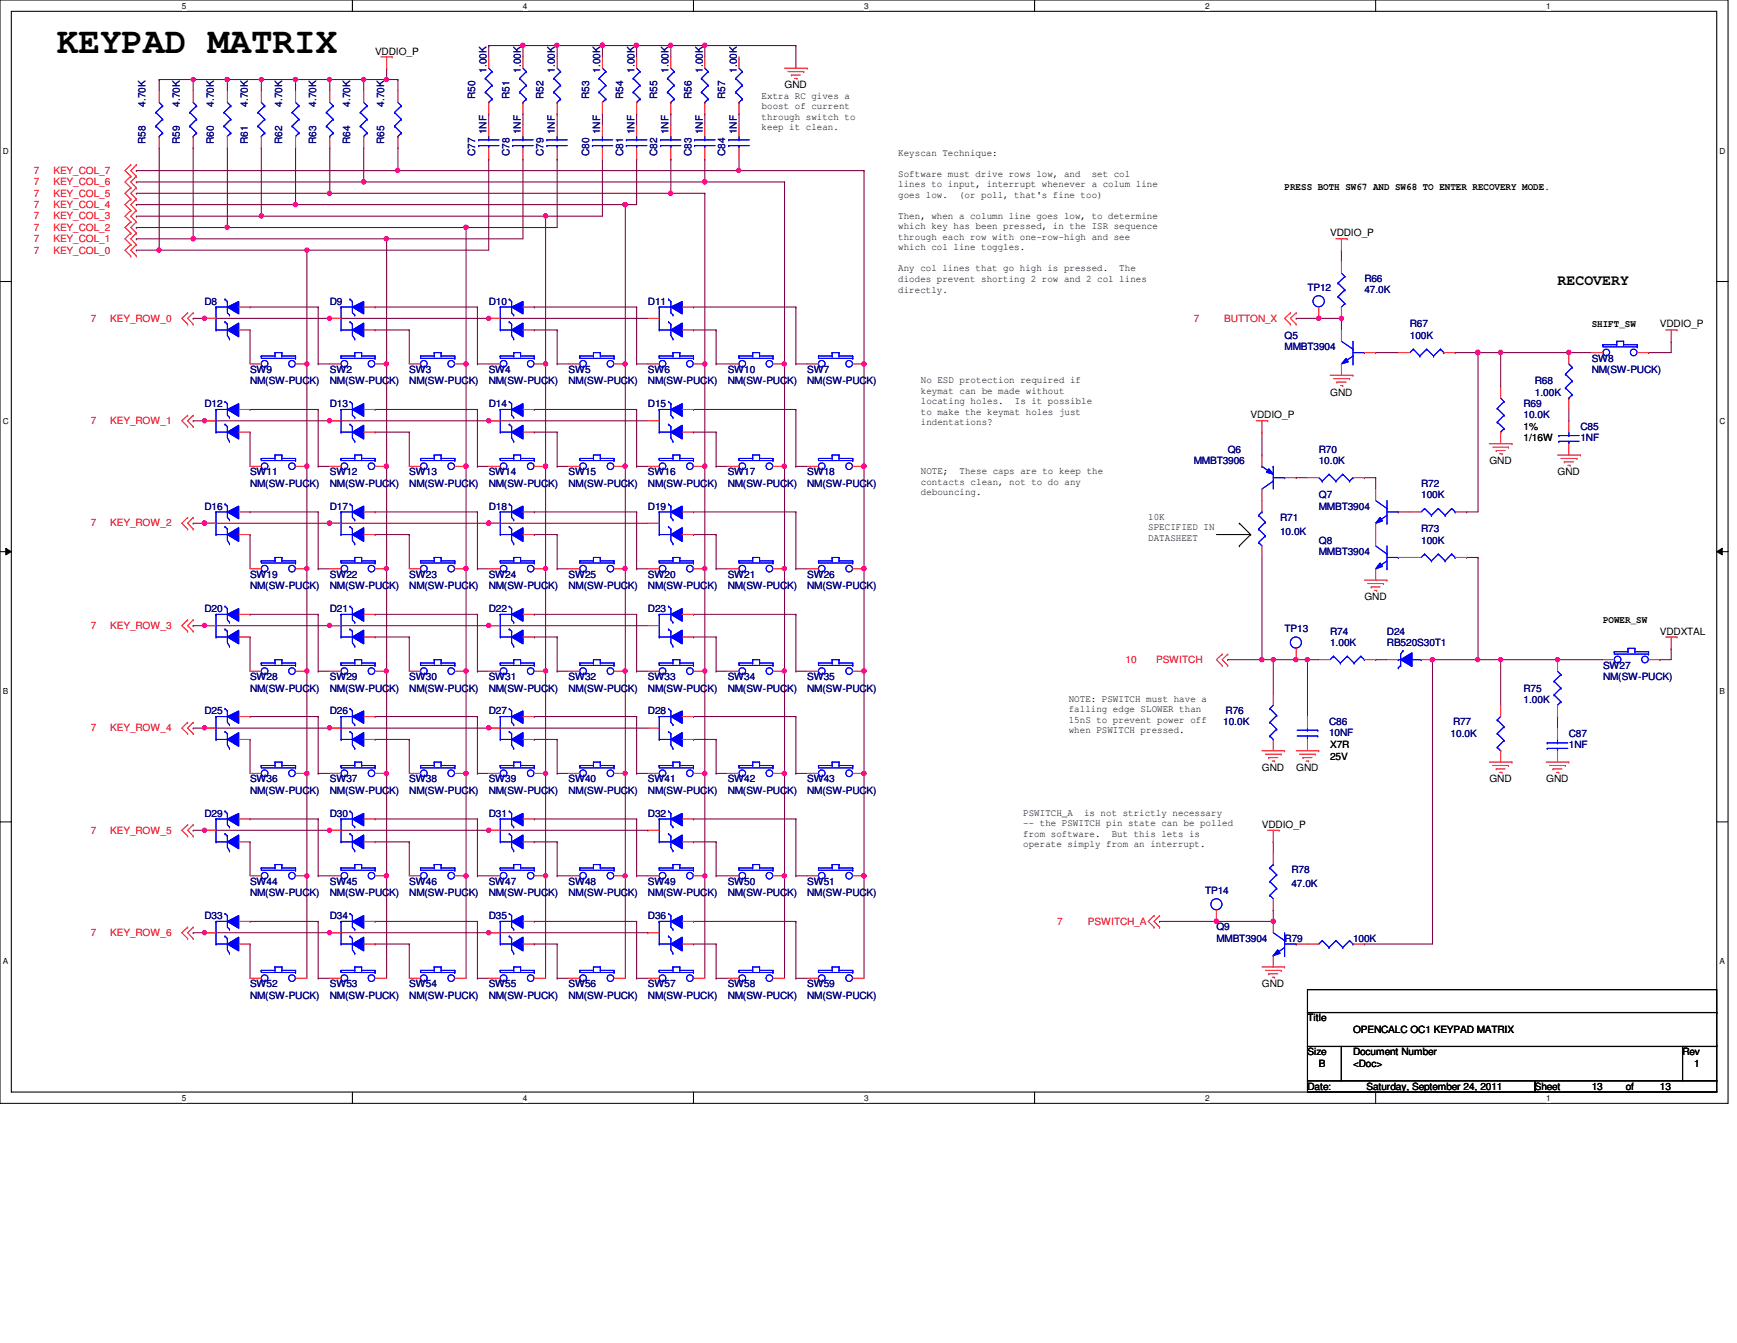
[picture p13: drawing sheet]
<svg xmlns="http://www.w3.org/2000/svg" width="279mm" height="216mm" viewBox="0 0 279 216" stroke-linecap="round" stroke-linejoin="round" font-family="sans-serif">
<defs><g id="words">
<text font-size="5.8" x="9.1" y="8.6">KEYPAD MATRIX</text>
<text font-size="2.4" x="250.5" y="45.8">RECOVERY</text>
<g font-size="1.6">
<text x="60.3" y="8.8">VDDIO_P</text>
<text x="122.5" y="15.9">Extra RC gives a</text>
<text x="122.5" y="17.6">boost of current</text>
<text x="126.2" y="14.2">GND</text>
<text x="122.5" y="19.3">through switch to</text>
<text x="122.5" y="21">keep it clean.</text>
<text x="144.5" y="25">Keyscan Technique:</text>
<text x="144.5" y="28.4">Software must drive rows low, and</text>
<text x="175.6" y="28.4">set col</text>
<text x="144.5" y="30.1">lines to input, interrupt whenever a colum line</text>
<text x="144.5" y="31.8">goes low.</text>
<text x="144.5" y="35.2">Then, when a column line goes low, to determine</text>
<text x="154.3" y="31.8">(or poll, that's fine too)</text>
<text x="206.6" y="30.6">PRESS BOTH SW67 AND SW68 TO ENTER RECOVERY MODE.</text>
<text x="144.5" y="36.9">which key has been pressed, in the ISR sequence</text>
<text x="144.5" y="38.6">through each row with one-row-high and see</text>
<text x="144.5" y="40.3">which col line toggles.</text>
<text x="214" y="38">VDDIO_P</text>
<text x="144.5" y="43.6">Any col lines that go high is pressed.</text>
<text x="144.5" y="45.3">diodes prevent shorting 2 row and 2 col lines</text>
<text x="144.5" y="47">directly.</text>
<text x="180" y="43.6">The</text>
<text x="256" y="52.5">SHIFT_SW</text>
<text x="267" y="52.6">VDDIO_P</text>
<text x="148.1" y="61.6">No ESD protection required if</text>
<text x="148.1" y="63.3">keymat can be made without</text>
<text x="148.1" y="65">locating holes.</text>
<text x="163.2" y="65">Is it possible</text>
<text x="214" y="63.6">GND</text>
<text x="148.1" y="66.7">to make the keymat holes just</text>
<text x="148.1" y="68.4">indentations?</text>
<text x="201.2" y="67.3">VDDIO_P</text>
<text x="245.1" y="69.1">1%</text>
<text x="245.1" y="70.9">1/16W</text>
<text x="148.1" y="76.2">NOTE;</text>
<text x="148.1" y="77.9">contacts clean, not to do any</text>
<text x="154.3" y="76.2">These caps are to keep the</text>
<text x="239.6" y="74.6">GND</text>
<text x="250.5" y="76.4">GND</text>
<text x="148.1" y="79.6">debouncing.</text>
<text x="184.7" y="83.6">10K</text>
<text x="184.7" y="85.3">SPECIFIED IN</text>
<text x="184.7" y="87">DATASHEET</text>
<text x="219.5" y="96.5">GND</text>
<text x="257.9" y="100.1">POWER_SW</text>
<text x="267" y="102">VDDXTAL</text>
<text x="171.9" y="112.8">NOTE: PSWITCH must have a</text>
<text x="171.9" y="114.5">falling edge SLOWER than</text>
<text x="171.9" y="116.2">15nS to prevent power off</text>
<text x="171.9" y="117.9">when PSWITCH pressed.</text>
<text x="203" y="124">GND</text>
<text x="208.5" y="124">GND</text>
<text x="214" y="120.3">X7R</text>
<text x="214" y="122.1">25V</text>
<text x="239.6" y="125.8">GND</text>
<text x="248.7" y="125.8">GND</text>
<text x="164.6" y="131.1">PSWITCH_A</text>
<text x="174.4" y="131.1">is not strictly necessary</text>
<text x="164.6" y="132.8">-- the PSWITCH pin state can be polled</text>
<text x="164.6" y="134.5">from software.</text>
<text x="164.6" y="136.2">operate simply from an interrupt.</text>
<text x="178.8" y="134.5">But this lets is</text>
<text x="203" y="133.1">VDDIO_P</text>
<text x="203" y="158.7">GND</text>
<text x="210.3" y="164.2">Title</text>
<text x="217.6" y="166">OPENCALC OC1 KEYPAD MATRIX</text>
<text x="210.3" y="169.7">Size</text>
<text x="212.1" y="171.5">B</text>
<text x="217.6" y="169.7">Document Number</text>
<text x="217.6" y="171.5">&lt;Doc&gt;</text>
<text x="270.6" y="169.7">Rev</text>
<text x="272.5" y="171.5">1</text>
<text x="210.3" y="175.2">Date:</text>
<text x="219.8" y="175.2">Saturday, September 24, 2011</text>
<text x="246.9" y="175.2">Sheet</text>
<text x="256" y="175.2">13</text>
<text x="261.5" y="175.2">of</text>
<text x="267" y="175.2">13</text>
</g>
<g font-size="1.6" fill="#000080">
<text x="78.3" y="11.7" transform="rotate(-90 78.3 11.7)">1.00K</text>
<text x="83.8" y="11.7" transform="rotate(-90 83.8 11.7)">1.00K</text>
<text x="89.2" y="11.7" transform="rotate(-90 89.2 11.7)">1.00K</text>
<text x="96.6" y="11.7" transform="rotate(-90 96.6 11.7)">1.00K</text>
<text x="102.1" y="11.7" transform="rotate(-90 102.1 11.7)">1.00K</text>
<text x="107.5" y="11.7" transform="rotate(-90 107.5 11.7)">1.00K</text>
<text x="113" y="11.7" transform="rotate(-90 113 11.7)">1.00K</text>
<text x="118.5" y="11.7" transform="rotate(-90 118.5 11.7)">1.00K</text>
<text x="23.4" y="17.2" transform="rotate(-90 23.4 17.2)">4.70K</text>
<text x="28.9" y="17.2" transform="rotate(-90 28.9 17.2)">4.70K</text>
<text x="34.4" y="17.2" transform="rotate(-90 34.4 17.2)">4.70K</text>
<text x="39.9" y="17.2" transform="rotate(-90 39.9 17.2)">4.70K</text>
<text x="45.4" y="17.2" transform="rotate(-90 45.4 17.2)">4.70K</text>
<text x="50.8" y="17.2" transform="rotate(-90 50.8 17.2)">4.70K</text>
<text x="56.3" y="17.2" transform="rotate(-90 56.3 17.2)">4.70K</text>
<text x="61.8" y="17.2" transform="rotate(-90 61.8 17.2)">4.70K</text>
<text x="76.5" y="15.9" transform="rotate(-90 76.5 15.9)">R50</text>
<text x="82" y="15.9" transform="rotate(-90 82 15.9)">R51</text>
<text x="87.4" y="15.9" transform="rotate(-90 87.4 15.9)">R52</text>
<text x="94.7" y="15.9" transform="rotate(-90 94.7 15.9)">R53</text>
<text x="100.2" y="15.9" transform="rotate(-90 100.2 15.9)">R54</text>
<text x="105.7" y="15.9" transform="rotate(-90 105.7 15.9)">R55</text>
<text x="111.2" y="15.9" transform="rotate(-90 111.2 15.9)">R56</text>
<text x="116.7" y="15.9" transform="rotate(-90 116.7 15.9)">R57</text>
<text x="23.4" y="23.2" transform="rotate(-90 23.4 23.2)">R58</text>
<text x="28.9" y="23.2" transform="rotate(-90 28.9 23.2)">R59</text>
<text x="34.4" y="23.2" transform="rotate(-90 34.4 23.2)">R60</text>
<text x="39.9" y="23.2" transform="rotate(-90 39.9 23.2)">R61</text>
<text x="45.4" y="23.2" transform="rotate(-90 45.4 23.2)">R62</text>
<text x="50.8" y="23.2" transform="rotate(-90 50.8 23.2)">R63</text>
<text x="56.3" y="23.2" transform="rotate(-90 56.3 23.2)">R64</text>
<text x="61.8" y="23.2" transform="rotate(-90 61.8 23.2)">R65</text>
<text x="78.3" y="21.6" transform="rotate(-90 78.3 21.6)">1NF</text>
<text x="83.8" y="21.6" transform="rotate(-90 83.8 21.6)">1NF</text>
<text x="89.2" y="21.6" transform="rotate(-90 89.2 21.6)">1NF</text>
<text x="96.6" y="21.6" transform="rotate(-90 96.6 21.6)">1NF</text>
<text x="102.1" y="21.6" transform="rotate(-90 102.1 21.6)">1NF</text>
<text x="107.5" y="21.6" transform="rotate(-90 107.5 21.6)">1NF</text>
<text x="113" y="21.6" transform="rotate(-90 113 21.6)">1NF</text>
<text x="118.5" y="21.6" transform="rotate(-90 118.5 21.6)">1NF</text>
<text x="76.5" y="25.1" transform="rotate(-90 76.5 25.1)">C77</text>
<text x="82" y="25.1" transform="rotate(-90 82 25.1)">C78</text>
<text x="87.4" y="25.1" transform="rotate(-90 87.4 25.1)">C79</text>
<text x="94.7" y="25.1" transform="rotate(-90 94.7 25.1)">C80</text>
<text x="100.2" y="25.1" transform="rotate(-90 100.2 25.1)">C81</text>
<text x="105.7" y="25.1" transform="rotate(-90 105.7 25.1)">C82</text>
<text x="111.2" y="25.1" transform="rotate(-90 111.2 25.1)">C83</text>
<text x="116.7" y="25.1" transform="rotate(-90 116.7 25.1)">C84</text>
<text x="210.3" y="46.8">TP12</text>
<text x="219.5" y="45.3">R66</text>
<text x="219.5" y="47.2">47.0K</text>
<text x="32.9" y="49">D8</text>
<text x="53" y="49">D9</text>
<text x="78.6" y="49">D10</text>
<text x="104.2" y="49">D11</text>
<text x="226.8" y="52.6">R67</text>
<text x="40.2" y="59.9">SW9</text>
<text x="53" y="59.9">SW2</text>
<text x="65.8" y="59.9">SW3</text>
<text x="78.6" y="59.9">SW4</text>
<text x="91.4" y="59.9">SW5</text>
<text x="104.2" y="59.9">SW6</text>
<text x="117.1" y="59.9">SW10</text>
<text x="129.8" y="59.9">SW7</text>
<text x="206.6" y="54.5">Q5</text>
<text x="206.6" y="56.3">MMBT3904</text>
<text x="226.8" y="54.5">100K</text>
<text x="256" y="58.1">SW8</text>
<text x="256" y="59.9">NM(SW-PUCK)</text>
<text x="32.9" y="65.4">D12</text>
<text x="40.2" y="61.8">NM(SW-PUCK)</text>
<text x="53" y="61.8">NM(SW-PUCK)</text>
<text x="53" y="65.4">D13</text>
<text x="65.8" y="61.8">NM(SW-PUCK)</text>
<text x="78.6" y="65.4">D14</text>
<text x="78.6" y="61.8">NM(SW-PUCK)</text>
<text x="91.4" y="61.8">NM(SW-PUCK)</text>
<text x="104.2" y="61.8">NM(SW-PUCK)</text>
<text x="104.2" y="65.4">D15</text>
<text x="117.1" y="61.8">NM(SW-PUCK)</text>
<text x="129.8" y="61.8">NM(SW-PUCK)</text>
<text x="245.1" y="65.4">R69</text>
<text x="246.9" y="61.8">R68</text>
<text x="246.9" y="63.6">1.00K</text>
<text x="245.1" y="67.3">10.0K</text>
<text x="254.2" y="69.1">C85</text>
<text x="254.2" y="70.9">1NF</text>
<text x="40.2" y="76.4">SW11</text>
<text x="53" y="76.4">SW12</text>
<text x="65.8" y="76.4">SW13</text>
<text x="78.6" y="76.4">SW14</text>
<text x="91.4" y="76.4">SW15</text>
<text x="104.2" y="76.4">SW16</text>
<text x="117.1" y="76.4">SW17</text>
<text x="129.8" y="76.4">SW18</text>
<text x="192" y="74.6">MMBT3906</text>
<text x="197.5" y="72.8">Q6</text>
<text x="212.1" y="72.8">R70</text>
<text x="212.1" y="74.6">10.0K</text>
<text x="32.9" y="81.9">D16</text>
<text x="40.2" y="78.2">NM(SW-PUCK)</text>
<text x="53" y="81.9">D17</text>
<text x="53" y="78.2">NM(SW-PUCK)</text>
<text x="65.8" y="78.2">NM(SW-PUCK)</text>
<text x="78.6" y="78.2">NM(SW-PUCK)</text>
<text x="78.6" y="81.9">D18</text>
<text x="91.4" y="78.2">NM(SW-PUCK)</text>
<text x="104.2" y="81.9">D19</text>
<text x="104.2" y="78.2">NM(SW-PUCK)</text>
<text x="117.1" y="78.2">NM(SW-PUCK)</text>
<text x="129.8" y="78.2">NM(SW-PUCK)</text>
<text x="205.9" y="83.7">R71</text>
<text x="212.1" y="80.1">Q7</text>
<text x="212.1" y="81.9">MMBT3904</text>
<text x="228.6" y="78.2">R72</text>
<text x="228.6" y="80.1">100K</text>
<text x="205.9" y="85.9">10.0K</text>
<text x="212.1" y="87.4">Q8</text>
<text x="212.1" y="89.2">MMBT3904</text>
<text x="228.6" y="85.6">R73</text>
<text x="228.6" y="87.4">100K</text>
<text x="40.2" y="92.9">SW19</text>
<text x="40.2" y="94.7">NM(SW-PUCK)</text>
<text x="53" y="92.9">SW22</text>
<text x="53" y="94.7">NM(SW-PUCK)</text>
<text x="65.8" y="92.9">SW23</text>
<text x="65.8" y="94.7">NM(SW-PUCK)</text>
<text x="78.6" y="92.9">SW24</text>
<text x="78.6" y="94.7">NM(SW-PUCK)</text>
<text x="91.4" y="92.9">SW25</text>
<text x="91.4" y="94.7">NM(SW-PUCK)</text>
<text x="104.2" y="92.9">SW20</text>
<text x="104.2" y="94.7">NM(SW-PUCK)</text>
<text x="117.1" y="92.9">SW21</text>
<text x="117.1" y="94.7">NM(SW-PUCK)</text>
<text x="129.8" y="92.9">SW26</text>
<text x="129.8" y="94.7">NM(SW-PUCK)</text>
<text x="32.9" y="98.3">D20</text>
<text x="53" y="98.3">D21</text>
<text x="78.6" y="98.3">D22</text>
<text x="104.2" y="98.3">D23</text>
<text x="206.6" y="101.6">TP13</text>
<text x="214" y="102">R74</text>
<text x="214" y="103.8">1.00K</text>
<text x="223.1" y="102">D24</text>
<text x="223.1" y="103.8">RB520S30T1</text>
<text x="257.9" y="107.5">SW27</text>
<text x="40.2" y="109.3">SW28</text>
<text x="40.2" y="111.2">NM(SW-PUCK)</text>
<text x="53" y="109.3">SW29</text>
<text x="53" y="111.2">NM(SW-PUCK)</text>
<text x="65.8" y="109.3">SW30</text>
<text x="65.8" y="111.2">NM(SW-PUCK)</text>
<text x="78.6" y="109.3">SW31</text>
<text x="78.6" y="111.2">NM(SW-PUCK)</text>
<text x="91.4" y="109.3">SW32</text>
<text x="91.4" y="111.2">NM(SW-PUCK)</text>
<text x="104.2" y="109.3">SW33</text>
<text x="104.2" y="111.2">NM(SW-PUCK)</text>
<text x="117.1" y="109.3">SW34</text>
<text x="117.1" y="111.2">NM(SW-PUCK)</text>
<text x="129.8" y="109.3">SW35</text>
<text x="129.8" y="111.2">NM(SW-PUCK)</text>
<text x="245.1" y="111.2">R75</text>
<text x="245.1" y="113">1.00K</text>
<text x="257.9" y="109.3">NM(SW-PUCK)</text>
<text x="32.9" y="114.8">D25</text>
<text x="53" y="114.8">D26</text>
<text x="78.6" y="114.8">D27</text>
<text x="104.2" y="114.8">D28</text>
<text x="196.8" y="116.6">10.0K</text>
<text x="197.1" y="114.8">R76</text>
<text x="213.8" y="116.6">C86</text>
<text x="213.8" y="118.3">10NF</text>
<text x="233.3" y="118.5">10.0K</text>
<text x="233.7" y="116.6">R77</text>
<text x="252.3" y="118.5">C87</text>
<text x="40.2" y="125.8">SW36</text>
<text x="53" y="125.8">SW37</text>
<text x="65.8" y="125.8">SW38</text>
<text x="78.6" y="125.8">SW39</text>
<text x="91.4" y="125.8">SW40</text>
<text x="104.2" y="125.8">SW41</text>
<text x="117.1" y="125.8">SW42</text>
<text x="129.8" y="125.8">SW43</text>
<text x="252.3" y="120.3">1NF</text>
<text x="32.9" y="131.3">D29</text>
<text x="40.2" y="127.6">NM(SW-PUCK)</text>
<text x="53" y="127.6">NM(SW-PUCK)</text>
<text x="53" y="131.3">D30</text>
<text x="65.8" y="127.6">NM(SW-PUCK)</text>
<text x="78.6" y="131.3">D31</text>
<text x="78.6" y="127.6">NM(SW-PUCK)</text>
<text x="91.4" y="127.6">NM(SW-PUCK)</text>
<text x="104.2" y="127.6">NM(SW-PUCK)</text>
<text x="104.2" y="131.3">D32</text>
<text x="117.1" y="127.6">NM(SW-PUCK)</text>
<text x="129.8" y="127.6">NM(SW-PUCK)</text>
<text x="40.2" y="142.2">SW44</text>
<text x="53" y="142.2">SW45</text>
<text x="65.8" y="142.2">SW46</text>
<text x="78.6" y="142.2">SW47</text>
<text x="91.4" y="142.2">SW48</text>
<text x="104.2" y="142.2">SW49</text>
<text x="117.1" y="142.2">SW50</text>
<text x="129.8" y="142.2">SW51</text>
<text x="193.8" y="143.7">TP14</text>
<text x="207.7" y="140.4">R78</text>
<text x="207.7" y="142.6">47.0K</text>
<text x="32.9" y="147.7">D33</text>
<text x="40.2" y="144.1">NM(SW-PUCK)</text>
<text x="53" y="147.7">D34</text>
<text x="53" y="144.1">NM(SW-PUCK)</text>
<text x="65.8" y="144.1">NM(SW-PUCK)</text>
<text x="78.6" y="144.1">NM(SW-PUCK)</text>
<text x="78.6" y="147.7">D35</text>
<text x="91.4" y="144.1">NM(SW-PUCK)</text>
<text x="104.2" y="147.7">D36</text>
<text x="104.2" y="144.1">NM(SW-PUCK)</text>
<text x="117.1" y="144.1">NM(SW-PUCK)</text>
<text x="129.8" y="144.1">NM(SW-PUCK)</text>
<text x="195.7" y="149.6">Q9</text>
<text x="195.7" y="151.4">MMBT3904</text>
<text x="206.6" y="151.4">R79</text>
<text x="217.6" y="151.4">100K</text>
<text x="40.2" y="158.7">SW52</text>
<text x="40.2" y="160.5">NM(SW-PUCK)</text>
<text x="53" y="158.7">SW53</text>
<text x="53" y="160.5">NM(SW-PUCK)</text>
<text x="65.8" y="158.7">SW54</text>
<text x="65.8" y="160.5">NM(SW-PUCK)</text>
<text x="78.6" y="158.7">SW55</text>
<text x="78.6" y="160.5">NM(SW-PUCK)</text>
<text x="91.4" y="158.7">SW56</text>
<text x="91.4" y="160.5">NM(SW-PUCK)</text>
<text x="104.2" y="158.7">SW57</text>
<text x="104.2" y="160.5">NM(SW-PUCK)</text>
<text x="117.1" y="158.7">SW58</text>
<text x="117.1" y="160.5">NM(SW-PUCK)</text>
<text x="129.8" y="158.7">SW59</text>
<text x="129.8" y="160.5">NM(SW-PUCK)</text>
</g>
<g font-size="1.6" fill="#f00">
<text x="5.5" y="29.8">7</text>
<text x="5.5" y="27.9">7</text>
<text x="8.6" y="29.8">KEY_COL_6</text>
<text x="8.6" y="27.9">KEY_COL_7</text>
<text x="5.5" y="35.3">7</text>
<text x="5.5" y="33.4">7</text>
<text x="5.5" y="31.6">7</text>
<text x="8.6" y="35.3">KEY_COL_3</text>
<text x="8.6" y="33.4">KEY_COL_4</text>
<text x="8.6" y="31.6">KEY_COL_5</text>
<text x="5.5" y="40.8">7</text>
<text x="5.5" y="38.9">7</text>
<text x="5.5" y="37.1">7</text>
<text x="8.6" y="40.8">KEY_COL_0</text>
<text x="8.6" y="38.9">KEY_COL_1</text>
<text x="8.6" y="37.1">KEY_COL_2</text>
<text x="14.6" y="51.7">7</text>
<text x="17.7" y="51.7">KEY_ROW_0</text>
<text x="192" y="51.7">7</text>
<text x="196.9" y="51.7">BUTTON_X</text>
<text x="14.6" y="68.2">7</text>
<text x="17.7" y="68.2">KEY_ROW_1</text>
<text x="14.6" y="84.6">7</text>
<text x="17.7" y="84.6">KEY_ROW_2</text>
<text x="14.6" y="101.1">7</text>
<text x="17.7" y="101.1">KEY_ROW_3</text>
<text x="181.1" y="106.6">10</text>
<text x="186" y="106.6">PSWITCH</text>
<text x="14.6" y="117.6">7</text>
<text x="17.7" y="117.6">KEY_ROW_4</text>
<text x="14.6" y="134">7</text>
<text x="17.7" y="134">KEY_ROW_5</text>
<text x="170.1" y="148.6">7</text>
<text x="175" y="148.6">PSWITCH_A</text>
<text x="14.6" y="150.5">7</text>
<text x="17.7" y="150.5">KEY_ROW_6</text>
</g>
<g font-size="1.3">
<text x="29.3" y="1.4">5</text>
<text x="84.1" y="1.4">4</text>
<text x="139" y="1.4">3</text>
<text x="193.8" y="1.4">2</text>
<text x="248.7" y="1.4">1</text>
<text x=".5" y="24.7">D</text>
<text x="276.6" y="24.7">D</text>
<text x=".5" y="68.2">C</text>
<text x="276.6" y="68.2">C</text>
<text x=".5" y="111.6">B</text>
<text x="276.6" y="111.6">B</text>
<text x=".5" y="155">A</text>
<text x="276.6" y="155">A</text>
<text x="29.3" y="177">5</text>
<text x="84.1" y="177">4</text>
<text x="139" y="177">3</text>
<text x="193.8" y="177">2</text>
<text x="248.7" y="177">1</text>
</g>
</g></defs>
<path d="M0 0h278v177.4h-278zM1.8 1.8h274.3v173.8h-274.3z" fill="none" stroke="#000" stroke-width=".17"/>
<g fill="#fff">
<path d="M29.3 .2h.7v1.5h-.7z"/>
<path d="M29.3 175.8h.7v1.4h-.7z"/>
</g>
<path d="M56.7 0v1.8M56.7 175.6v1.8" fill="none" stroke="#000" stroke-width=".17"/>
<g fill="#fff">
<path d="M84.1 .2h.7v1.5h-.7z"/>
<path d="M84.1 175.8h.7v1.4h-.7z"/>
</g>
<path d="M111.5 0v1.8M111.5 175.6v1.8" fill="none" stroke="#000" stroke-width=".17"/>
<g fill="#fff">
<path d="M139 .2h.7v1.5h-.7z"/>
<path d="M139 175.8h.7v1.4h-.7z"/>
</g>
<path d="M166.4 0v1.8M166.4 175.6v1.8" fill="none" stroke="#000" stroke-width=".17"/>
<g fill="#fff">
<path d="M193.8 .2h.8v1.5h-.8z"/>
<path d="M193.8 175.8h.8v1.4h-.8z"/>
</g>
<path d="M221.3 0v1.8M221.3 175.6v1.8" fill="none" stroke="#000" stroke-width=".17"/>
<g fill="#fff">
<path d="M248.7 .2h.7v1.5h-.7z"/>
<path d="M248.7 175.8h.7v1.4h-.7z"/>
<path d="M.5 23.5h.9v1.5h-.9z"/>
<path d="M276.6 23.5h.9v1.5h-.9z"/>
<path d="M.5 67h.9v1.5h-.9z"/>
<path d="M276.6 67h.9v1.5h-.9z"/>
</g>
<path d="M0 45.3h1.8M276.1 45.3h1.9" fill="none" stroke="#000" stroke-width=".17"/>
<g fill="#fff">
<path d="M.5 110.4h.8v1.5h-.8z"/>
<path d="M276.6 110.4h.9v1.5h-.9z"/>
</g>
<path d="M0 88.7h1.8M276.1 88.7h1.9" fill="none" stroke="#000" stroke-width=".17"/>
<path d="M.9 88.1l.9 .6-.9 .5zM276.1 88.7l.9-.6v1.1z" fill="#000"/>
<path d="M.9 88.1l.9 .6-.9 .5zM276.1 88.7l.9-.6v1.1z" fill="none" stroke="#000" stroke-width=".16"/>
<g fill="#fff">
<path d="M.5 153.8h.8v1.5h-.8z"/>
<path d="M276.6 153.8h.9v1.5h-.9z"/>
</g>
<path d="M0 132.1h1.8M276.1 132.1h1.9" fill="none" stroke="#000" stroke-width=".17"/>
<g fill="none" stroke="#800040" stroke-width=".17">
<path d="M25.6 12.8h.1M25.6 12.8v1.8M25.6 12.8h5.5M58.5 12.8h.1M58.5 12.8v1.8M21.9 38.4h.1M21.9 36.6h.1M21.9 34.8h.1M21.9 32.9h.1M21.9 31.1h.1M21.9 29.3h.1M31.1 23.7h.1"/>
<path d="M31.1 23.7v14.7h-9.2M36.6 23.7h.1M36.6 23.7v12.9h-14.7M42 23.7h.1M42 23.7v11.1h-20.1M47.5 23.7h.1M47.5 23.7v9.2h-25.6M53 23.7h.1M53 23.7v7.4h-31.1M58.5 23.7h.1M58.5 23.7v5.6h-36.6M75 36.6h.1"/>
<path d="M75 36.6h14.6M87.8 34.8h.1M87.8 34.8h9.1M21.9 40.2h.1M21.9 40.2h3.7M49.4 40.2h.1M49.4 40.2h29.2M65.8 151.8h.1M65.8 151.8v5.5"/>
</g>
<circle cx="58.5" cy="12.8" r=".34" fill="#f0f"/>
<circle cx="58.5" cy="12.8" r=".34" fill="none" stroke="#f0f" stroke-width=".17"/>
<path d="M47.5 12.8h.1M47.5 12.8v1.8M47.5 12.8h5.5M53 12.8h.1M53 12.8v1.8" fill="none" stroke="#800040" stroke-width=".17"/>
<circle cx="47.5" cy="12.8" r=".36" fill="#f0f"/>
<circle cx="47.5" cy="12.8" r=".36" fill="none" stroke="#f0f" stroke-width=".17"/>
<path d="M42 12.8h.1M42 12.8v1.8M42 12.8h5.5" fill="none" stroke="#800040" stroke-width=".17"/>
<circle cx="42" cy="12.8" r=".34" fill="#f0f"/>
<circle cx="42" cy="12.8" r=".34" fill="none" stroke="#f0f" stroke-width=".17"/>
<path d="M36.6 12.8h.1M36.6 12.8v1.8M36.6 12.8h5.4" fill="none" stroke="#800040" stroke-width=".17"/>
<circle cx="36.5" cy="12.8" r=".34" fill="#f0f"/>
<circle cx="36.5" cy="12.8" r=".34" fill="none" stroke="#f0f" stroke-width=".17"/>
<path d="M31.1 12.8h.1M31.1 12.8v1.8M31.1 12.8h5.5" fill="none" stroke="#800040" stroke-width=".17"/>
<circle cx="31.1" cy="12.8" r=".34" fill="#f0f"/>
<circle cx="31.1" cy="12.8" r=".34" fill="none" stroke="#f0f" stroke-width=".17"/>
<path d="M53 12.8h.1M53 12.8h9.2M58.5 12.8h.1" fill="none" stroke="#800040" stroke-width=".17"/>
<circle cx="53" cy="12.8" r=".34" fill="#f0f"/>
<circle cx="53" cy="12.8" r=".34" fill="none" stroke="#f0f" stroke-width=".17"/>
<path d="M62.2 11h.1M62.2 11v1.8M78.6 25.6h.1M78.6 25.6v14.6" fill="none" stroke="#800040" stroke-width=".17"/>
<circle cx="62.1" cy="12.8" r=".34" fill="#f0f"/>
<circle cx="62.1" cy="12.8" r=".34" fill="none" stroke="#f0f" stroke-width=".17"/>
<path d="M78.6 18.3h.1M78.6 7.3h.1M78.6 7.3v1.8M78.6 18.3v1.8M78.6 7.3h5.5M84.1 18.3h.1M84.1 7.3h.1M84.1 7.3v1.8M84.1 18.3v1.8" fill="none" stroke="#800040" stroke-width=".17"/>
<circle cx="84.1" cy="7.3" r=".36" fill="#f0f"/>
<circle cx="84.1" cy="7.3" r=".36" fill="none" stroke="#f0f" stroke-width=".17"/>
<path d="M84.1 7.3h.1M84.1 7.3h12.8M89.6 18.3h.1M89.6 7.3h.1M89.6 7.3v1.8M89.6 18.3v1.8" fill="none" stroke="#800040" stroke-width=".17"/>
<circle cx="96.9" cy="7.3" r=".34" fill="#f0f"/>
<circle cx="96.9" cy="7.3" r=".34" fill="none" stroke="#f0f" stroke-width=".17"/>
<circle cx="89.6" cy="7.3" r=".34" fill="#f0f"/>
<circle cx="89.6" cy="7.3" r=".34" fill="none" stroke="#f0f" stroke-width=".17"/>
<path d="M96.9 18.3h.1M96.9 7.3h.1M96.9 7.3v1.8M96.9 18.3v1.8M102.4 18.3h.1M102.4 7.3h.1M102.4 7.3v1.8M102.4 18.3v1.8M102.4 7.3h5.5" fill="none" stroke="#800040" stroke-width=".17"/>
<circle cx="107.9" cy="7.3" r=".34" fill="#f0f"/>
<circle cx="107.9" cy="7.3" r=".34" fill="none" stroke="#f0f" stroke-width=".17"/>
<circle cx="102.4" cy="7.3" r=".36" fill="#f0f"/>
<circle cx="102.4" cy="7.3" r=".36" fill="none" stroke="#f0f" stroke-width=".17"/>
<path d="M107.9 18.3h.1M107.9 7.3h.1M107.9 7.3v1.8M107.9 18.3v1.8M107.9 7.3h5.5" fill="none" stroke="#800040" stroke-width=".17"/>
<circle cx="113.4" cy="7.3" r=".34" fill="#f0f"/>
<circle cx="113.4" cy="7.3" r=".34" fill="none" stroke="#f0f" stroke-width=".17"/>
<path d="M113.4 18.3h.1M113.4 7.3h.1M113.4 7.3v1.8M113.4 18.3v1.8M128 7.3h.1M128 7.3v3.7M31.1 38.4h.1M31.1 38.4h31.1" fill="none" stroke="#800040" stroke-width=".17"/>
<circle cx="62.1" cy="38.4" r=".35" fill="#f0f"/>
<circle cx="62.1" cy="38.4" r=".35" fill="none" stroke="#f0f" stroke-width=".17"/>
<circle cx="31.1" cy="38.4" r=".35" fill="#f0f"/>
<circle cx="31.1" cy="38.4" r=".35" fill="none" stroke="#f0f" stroke-width=".17"/>
<g fill="none" stroke="#800040" stroke-width=".17">
<path d="M113.4 7.3h.1M113.4 7.3h14.6M58.5 29.3h.1M84.1 25.6h.1M84.1 25.6v12.8M89.6 25.6h.1M89.6 25.6v11M96.9 25.6h.1M96.9 25.6v9.2M102.4 25.6h.1M102.4 25.6v7.3M107.9 25.6h.1"/>
<path d="M107.9 25.6v5.5M113.4 25.6h.1M113.4 25.6v3.7h-54.9"/>
</g>
<circle cx="58.5" cy="29.2" r=".35" fill="#f0f"/>
<circle cx="58.5" cy="29.2" r=".35" fill="none" stroke="#f0f" stroke-width=".17"/>
<path d="M25.6 23.7h.1M25.6 23.7v16.5M265.2 56.7h.1M268.8 54.9h.1M268.8 54.9v1.8h-3.6M250.5 106h.1M250.5 106h7.4M267 106h.1M268.8 104.2h.1M268.8 104.2v1.8h-1.8" fill="none" stroke="#800040" stroke-width=".17"/>
<circle cx="250.5" cy="106" r=".34" fill="#f0f"/>
<circle cx="250.5" cy="106" r=".34" fill="none" stroke="#f0f" stroke-width=".17"/>
<path d="M203 106h.1M203 106h1.8M204.8 106h.1M204.8 106v5.5M210.3 115.2h.1M210.3 106h.1M210.3 106v9.2M210.3 106h1.8M204.8 135.3h.1M204.8 135.3v1.9M204.8 146.3h.1M204.8 146.3v1.8" fill="none" stroke="#800040" stroke-width=".17"/>
<circle cx="210.3" cy="106" r=".34" fill="#f0f"/>
<circle cx="210.3" cy="106" r=".34" fill="none" stroke="#f0f" stroke-width=".17"/>
<path d="M215.8 40.2h.1M215.8 51.2h.1M215.8 40.2v1.8M215.8 51.2v1.8M221.3 56.7h.1M221.3 56.7h3.6M234.1 56.7h.1M234.1 56.7h7.3M237.7 56.7h.1M241.4 56.7h.1M241.4 56.7v5.5" fill="none" stroke="#800040" stroke-width=".17"/>
<circle cx="241.4" cy="56.7" r=".35" fill="#f0f"/>
<circle cx="241.4" cy="56.7" r=".35" fill="none" stroke="#f0f" stroke-width=".17"/>
<circle cx="237.7" cy="56.7" r=".35" fill="#f0f"/>
<circle cx="237.7" cy="56.7" r=".35" fill="none" stroke="#f0f" stroke-width=".17"/>
<path d="M237.7 106h.1M237.7 106h3.7M241.4 106h.1M241.4 106v7.4" fill="none" stroke="#800040" stroke-width=".17"/>
<circle cx="241.4" cy="106" r=".34" fill="#f0f"/>
<circle cx="241.4" cy="106" r=".34" fill="none" stroke="#f0f" stroke-width=".17"/>
<path d="M230.4 106h.1M230.4 106v45.8" fill="none" stroke="#800040" stroke-width=".17"/>
<circle cx="230.4" cy="106" r=".36" fill="#f0f"/>
<circle cx="230.4" cy="106" r=".36" fill="none" stroke="#f0f" stroke-width=".17"/>
<path d="M195.7 148.1h.1M195.7 148.1h9.1M219.5 151.8h.1M219.5 151.8h10.9" fill="none" stroke="#800040" stroke-width=".17"/>
<circle cx="204.8" cy="148.1" r=".35" fill="#f0f"/>
<circle cx="204.8" cy="148.1" r=".35" fill="none" stroke="#f0f" stroke-width=".17"/>
<circle cx="195.6" cy="148.1" r=".35" fill="#f0f"/>
<circle cx="195.6" cy="148.1" r=".35" fill="none" stroke="#f0f" stroke-width=".17"/>
<path d="M208.5 106h.1M208.5 106h1.8M221.3 106h.1M221.3 106h1.8" fill="none" stroke="#800040" stroke-width=".17"/>
<circle cx="208.4" cy="106" r=".34" fill="#f0f"/>
<circle cx="208.4" cy="106" r=".34" fill="none" stroke="#f0f" stroke-width=".17"/>
<path d="M212.1 51.2h.1M212.1 51.2h3.7" fill="none" stroke="#800040" stroke-width=".17"/>
<circle cx="215.8" cy="51.2" r=".34" fill="#f0f"/>
<circle cx="215.8" cy="51.2" r=".34" fill="none" stroke="#f0f" stroke-width=".17"/>
<circle cx="212.1" cy="51.2" r=".36" fill="#f0f"/>
<circle cx="212.1" cy="51.2" r=".36" fill="none" stroke="#f0f" stroke-width=".17"/>
<path d="M237.7 56.7h.1M237.7 56.7v25.6h-1.8M235.9 82.3h.1" fill="none" stroke="#800040" stroke-width=".17"/>
<circle cx="237.7" cy="56.7" r=".35" fill="#f0f"/>
<circle cx="237.7" cy="56.7" r=".35" fill="none" stroke="#f0f" stroke-width=".17"/>
<path d="M235.9 89.6h.1M235.9 89.6h1.8M237.7 89.6h.1M237.7 89.6v16.4" fill="none" stroke="#800040" stroke-width=".17"/>
<circle cx="237.7" cy="106" r=".34" fill="#f0f"/>
<circle cx="237.7" cy="106" r=".34" fill="none" stroke="#f0f" stroke-width=".17"/>
<path d="M252.3 56.7h.1M252.3 56.7h3.7" fill="none" stroke="#800040" stroke-width=".17"/>
<circle cx="252.3" cy="56.7" r=".35" fill="#f0f"/>
<circle cx="252.3" cy="56.7" r=".35" fill="none" stroke="#f0f" stroke-width=".17"/>
<path d="M208.5 76.8h.1M208.5 76.8h1.8M219.5 76.8h.1M219.5 76.8h1.8M221.3 76.8h.1M221.3 76.8v1.8M203 89.6v16.4M203 106h.1M230.4 106h.1M230.4 106h7.3" fill="none" stroke="#800040" stroke-width=".17"/>
<circle cx="203" cy="106" r=".36" fill="#f0f"/>
<circle cx="203" cy="106" r=".36" fill="none" stroke="#f0f" stroke-width=".17"/>
<path d="M197.5 106h.1M197.5 106h5.5M204.8 106h.1M204.8 106h3.7" fill="none" stroke="#800040" stroke-width=".17"/>
<circle cx="204.8" cy="106" r=".34" fill="#f0f"/>
<circle cx="204.8" cy="106" r=".34" fill="none" stroke="#f0f" stroke-width=".17"/>
<g fill="none" stroke="#800040" stroke-width=".17">
<path d="M208.5 51.2h.1M208.5 51.2h3.6M241.4 56.7h.1M241.4 56.7h10.9M203 73.2h.1M203 69.5v3.7M252.3 67.6h.1M252.3 65.8v1.8M241.4 106h.1M241.4 106h9.1M250.5 115.2h.1M250.5 115.2v1.9"/>
<path d="M32.9 149.9h.1M32.9 149.9h20.1M40.2 151.8h.1M40.2 151.8v5.5M186.5 148.1h.1M186.5 148.1h9.2"/>
</g>
<circle cx="53" cy="149.9" r=".34" fill="#f0f"/>
<circle cx="53" cy="149.9" r=".34" fill="none" stroke="#f0f" stroke-width=".17"/>
<circle cx="32.9" cy="149.9" r=".34" fill="#f0f"/>
<circle cx="32.9" cy="149.9" r=".34" fill="none" stroke="#f0f" stroke-width=".17"/>
<g fill="none" stroke="#800040" stroke-width=".17">
<path d="M40.2 148.1h.1M40.2 148.1h11M51.2 148.1h.1M51.2 157.3h.1M51.2 148.1v9.2M51.2 157.3h1.8M53 149.9h.1M53 149.9h25.6M60.3 151.8h.1M60.3 148.1h.1M60.3 148.1h16.5M60.3 151.8h5.5"/>
<path d="M76.8 148.1h.1M76.8 157.3h.1M76.8 157.3h1.8M76.8 148.1v9.2"/>
</g>
<circle cx="78.6" cy="149.9" r=".34" fill="#f0f"/>
<circle cx="78.6" cy="149.9" r=".34" fill="none" stroke="#f0f" stroke-width=".17"/>
<g fill="none" stroke="#800040" stroke-width=".17">
<path d="M85.9 151.8h.1M85.9 148.1h.1M85.9 151.8h3.7M85.9 148.1h16.5M89.6 151.8h.1M89.6 157.3h.1M89.6 151.8v5.5M89.6 157.3h1.8M102.4 148.1h.1M102.4 157.3h.1M102.4 157.3h1.8M102.4 148.1v9.2"/>
<path d="M111.5 151.8h.1M111.5 148.1h.1M111.5 151.8h3.7M111.5 148.1h16.5M115.2 151.8h.1M115.2 157.3h.1M115.2 157.3h1.9M115.2 151.8v5.5M128 148.1h.1M128 157.3h.1M128 157.3h1.8M128 148.1v9.2"/>
<path d="M139 140.8h.1M139 140.8v16.5"/>
</g>
<circle cx="139" cy="140.8" r=".36" fill="#f0f"/>
<circle cx="139" cy="140.8" r=".36" fill="none" stroke="#f0f" stroke-width=".17"/>
<path d="M49.4 140.8h.1M49.4 140.8v16.5" fill="none" stroke="#800040" stroke-width=".17"/>
<circle cx="49.4" cy="140.8" r=".34" fill="#f0f"/>
<circle cx="49.4" cy="140.8" r=".34" fill="none" stroke="#f0f" stroke-width=".17"/>
<path d="M62.2 140.8h.1M62.2 140.8v16.5" fill="none" stroke="#800040" stroke-width=".17"/>
<circle cx="62.1" cy="140.8" r=".34" fill="#f0f"/>
<circle cx="62.1" cy="140.8" r=".34" fill="none" stroke="#f0f" stroke-width=".17"/>
<path d="M75 140.8h.1M75 140.8v16.5" fill="none" stroke="#800040" stroke-width=".17"/>
<circle cx="75" cy="140.8" r=".36" fill="#f0f"/>
<circle cx="75" cy="140.8" r=".36" fill="none" stroke="#f0f" stroke-width=".17"/>
<path d="M87.8 140.8h.1M87.8 140.8v16.5" fill="none" stroke="#800040" stroke-width=".17"/>
<circle cx="87.8" cy="140.8" r=".34" fill="#f0f"/>
<circle cx="87.8" cy="140.8" r=".34" fill="none" stroke="#f0f" stroke-width=".17"/>
<path d="M100.6 140.8h.1M100.6 140.8v16.5" fill="none" stroke="#800040" stroke-width=".17"/>
<circle cx="100.5" cy="140.8" r=".34" fill="#f0f"/>
<circle cx="100.5" cy="140.8" r=".34" fill="none" stroke="#f0f" stroke-width=".17"/>
<path d="M113.4 140.8h.1M113.4 140.8v16.5" fill="none" stroke="#800040" stroke-width=".17"/>
<circle cx="113.4" cy="140.8" r=".34" fill="#f0f"/>
<circle cx="113.4" cy="140.8" r=".34" fill="none" stroke="#f0f" stroke-width=".17"/>
<path d="M126.2 140.8h.1M126.2 140.8v16.5" fill="none" stroke="#800040" stroke-width=".17"/>
<circle cx="126.1" cy="140.8" r=".34" fill="#f0f"/>
<circle cx="126.1" cy="140.8" r=".34" fill="none" stroke="#f0f" stroke-width=".17"/>
<g fill="none" stroke="#800040" stroke-width=".17">
<path d="M40.2 131.7h.1M40.2 131.7h11M49.4 124.3h.1M49.4 124.3v16.5M51.2 131.7h.1M51.2 131.7v9.1M53 133.5h.1M53 133.5h25.6M60.3 135.3h.1M60.3 131.7h.1M60.3 131.7h16.5M60.3 135.3h5.5"/>
<path d="M62.2 124.3h.1M62.2 124.3v16.5M75 124.3h.1M75 124.3v16.5M76.8 131.7h.1M76.8 131.7v9.1M87.8 124.3h.1M87.8 124.3v16.5M100.6 124.3h.1M100.6 124.3v16.5M111.5 131.7h.1M111.5 131.7h16.5"/>
<path d="M113.4 124.3h.1M113.4 124.3v16.5M126.2 124.3h.1M126.2 124.3v16.5M128 131.7h.1M128 131.7v9.1M139 124.3h.1M139 124.3v16.5M31.1 149.9h.1M31.1 149.9h1.8M51.2 140.8h.1M51.2 140.8h1.8"/>
<path d="M76.8 140.8h.1M76.8 140.8h1.8M115.2 140.8h.1M115.2 140.8h1.9M128 140.8h.1M128 140.8h1.8"/>
</g>
<circle cx="78.6" cy="133.5" r=".34" fill="#f0f"/>
<circle cx="78.6" cy="133.5" r=".34" fill="none" stroke="#f0f" stroke-width=".17"/>
<g fill="none" stroke="#800040" stroke-width=".17">
<path d="M32.9 133.5h.1M32.9 133.5h20.1M40.2 135.3h.1M40.2 135.3v5.5M65.8 135.3h.1M65.8 135.3v5.5M85.9 135.3h.1M85.9 131.7h.1M85.9 135.3h3.7M85.9 131.7h16.5M89.6 135.3h.1M89.6 135.3v5.5"/>
<path d="M102.4 131.7h.1M102.4 131.7v9.1M111.5 135.3h.1M111.5 135.3h3.7M115.2 135.3h.1M115.2 135.3v5.5M89.6 140.8h.1M89.6 140.8h1.8M102.4 140.8h.1M102.4 140.8h1.8"/>
</g>
<circle cx="53" cy="133.5" r=".34" fill="#f0f"/>
<circle cx="53" cy="133.5" r=".34" fill="none" stroke="#f0f" stroke-width=".17"/>
<circle cx="32.9" cy="133.5" r=".34" fill="#f0f"/>
<circle cx="32.9" cy="133.5" r=".34" fill="none" stroke="#f0f" stroke-width=".17"/>
<g fill="none" stroke="#800040" stroke-width=".17">
<path d="M40.2 115.2h.1M40.2 115.2h11M51.2 115.2h.1M51.2 115.2v9.1M60.3 118.9h.1M60.3 115.2h.1M60.3 115.2h16.5M60.3 118.9h5.5M76.8 115.2h.1M76.8 115.2v9.1M111.5 115.2h.1M111.5 115.2h16.5"/>
<path d="M128 115.2h.1M128 115.2v9.1M139 107.9h.1M139 107.9v16.4M51.2 124.3h.1M51.2 124.3h1.8M115.2 124.3h.1M115.2 124.3h1.9M128 124.3h.1M128 124.3h1.8"/>
</g>
<circle cx="139" cy="124.3" r=".36" fill="#f0f"/>
<circle cx="139" cy="124.3" r=".36" fill="none" stroke="#f0f" stroke-width=".17"/>
<circle cx="139" cy="107.9" r=".36" fill="#f0f"/>
<circle cx="139" cy="107.9" r=".36" fill="none" stroke="#f0f" stroke-width=".17"/>
<path d="M49.4 107.9h.1M49.4 107.9v16.4" fill="none" stroke="#800040" stroke-width=".17"/>
<circle cx="49.4" cy="124.3" r=".34" fill="#f0f"/>
<circle cx="49.4" cy="124.3" r=".34" fill="none" stroke="#f0f" stroke-width=".17"/>
<circle cx="49.4" cy="107.9" r=".34" fill="#f0f"/>
<circle cx="49.4" cy="107.9" r=".34" fill="none" stroke="#f0f" stroke-width=".17"/>
<path d="M62.2 107.9h.1M62.2 107.9v16.4" fill="none" stroke="#800040" stroke-width=".17"/>
<circle cx="62.1" cy="124.3" r=".34" fill="#f0f"/>
<circle cx="62.1" cy="124.3" r=".34" fill="none" stroke="#f0f" stroke-width=".17"/>
<circle cx="62.1" cy="107.9" r=".34" fill="#f0f"/>
<circle cx="62.1" cy="107.9" r=".34" fill="none" stroke="#f0f" stroke-width=".17"/>
<path d="M75 107.9h.1M75 107.9v16.4" fill="none" stroke="#800040" stroke-width=".17"/>
<circle cx="75" cy="124.3" r=".36" fill="#f0f"/>
<circle cx="75" cy="124.3" r=".36" fill="none" stroke="#f0f" stroke-width=".17"/>
<circle cx="75" cy="107.9" r=".36" fill="#f0f"/>
<circle cx="75" cy="107.9" r=".36" fill="none" stroke="#f0f" stroke-width=".17"/>
<path d="M87.8 107.9h.1M87.8 107.9v16.4" fill="none" stroke="#800040" stroke-width=".17"/>
<circle cx="87.8" cy="124.3" r=".34" fill="#f0f"/>
<circle cx="87.8" cy="124.3" r=".34" fill="none" stroke="#f0f" stroke-width=".17"/>
<circle cx="87.8" cy="107.9" r=".34" fill="#f0f"/>
<circle cx="87.8" cy="107.9" r=".34" fill="none" stroke="#f0f" stroke-width=".17"/>
<path d="M100.6 107.9h.1M100.6 107.9v16.4" fill="none" stroke="#800040" stroke-width=".17"/>
<circle cx="100.5" cy="124.3" r=".34" fill="#f0f"/>
<circle cx="100.5" cy="124.3" r=".34" fill="none" stroke="#f0f" stroke-width=".17"/>
<circle cx="100.5" cy="107.9" r=".34" fill="#f0f"/>
<circle cx="100.5" cy="107.9" r=".34" fill="none" stroke="#f0f" stroke-width=".17"/>
<path d="M113.4 107.9h.1M113.4 107.9v16.4" fill="none" stroke="#800040" stroke-width=".17"/>
<circle cx="113.4" cy="124.3" r=".34" fill="#f0f"/>
<circle cx="113.4" cy="124.3" r=".34" fill="none" stroke="#f0f" stroke-width=".17"/>
<circle cx="113.4" cy="107.9" r=".34" fill="#f0f"/>
<circle cx="113.4" cy="107.9" r=".34" fill="none" stroke="#f0f" stroke-width=".17"/>
<path d="M126.2 107.9h.1M126.2 107.9v16.4" fill="none" stroke="#800040" stroke-width=".17"/>
<circle cx="126.1" cy="124.3" r=".34" fill="#f0f"/>
<circle cx="126.1" cy="124.3" r=".34" fill="none" stroke="#f0f" stroke-width=".17"/>
<circle cx="126.1" cy="107.9" r=".34" fill="#f0f"/>
<circle cx="126.1" cy="107.9" r=".34" fill="none" stroke="#f0f" stroke-width=".17"/>
<path d="M53 117.1h.1M53 117.1h25.6M76.8 124.3h.1M76.8 124.3h1.8" fill="none" stroke="#800040" stroke-width=".17"/>
<circle cx="78.6" cy="117" r=".34" fill="#f0f"/>
<circle cx="78.6" cy="117" r=".34" fill="none" stroke="#f0f" stroke-width=".17"/>
<g fill="none" stroke="#800040" stroke-width=".17">
<path d="M32.9 117.1h.1M32.9 117.1h20.1M40.2 118.9h.1M40.2 118.9v5.4M65.8 118.9h.1M65.8 118.9v5.4M78.6 117.1h.1M78.6 117.1h25.6M85.9 118.9h.1M85.9 115.2h.1M85.9 118.9h3.7M85.9 115.2h16.5"/>
<path d="M89.6 118.9h.1M89.6 118.9v5.4M102.4 115.2h.1M102.4 115.2v9.1M111.5 118.9h.1M111.5 118.9h3.7M115.2 118.9h.1M115.2 118.9v5.4M89.6 124.3h.1M89.6 124.3h1.8M102.4 124.3h.1M102.4 124.3h1.8"/>
</g>
<circle cx="53" cy="117" r=".34" fill="#f0f"/>
<circle cx="53" cy="117" r=".34" fill="none" stroke="#f0f" stroke-width=".17"/>
<circle cx="32.9" cy="117" r=".34" fill="#f0f"/>
<circle cx="32.9" cy="117" r=".34" fill="none" stroke="#f0f" stroke-width=".17"/>
<g fill="none" stroke="#800040" stroke-width=".17">
<path d="M40.2 98.8h.1M40.2 98.8h11M49.4 91.4h.1M49.4 91.4v16.5M51.2 98.8h.1M51.2 98.8v9.1M60.3 98.8h.1M60.3 98.8h16.5M62.2 91.4h.1M62.2 91.4v16.5M75 91.4h.1M75 91.4v16.5"/>
<path d="M76.8 98.8h.1M76.8 98.8v9.1M87.8 91.4h.1M87.8 91.4v16.5M100.6 91.4h.1M100.6 91.4v16.5M111.5 98.8h.1M111.5 98.8h16.5M113.4 91.4h.1M113.4 91.4v16.5M126.2 91.4h.1M126.2 91.4v16.5"/>
<path d="M128 98.8h.1M128 98.8v9.1M139 91.4h.1M139 91.4v16.5M51.2 107.9h.1M51.2 107.9h1.8M53 100.6h.1M53 100.6h25.6M60.3 102.4h.1M60.3 102.4h5.5M76.8 107.9h.1M76.8 107.9h1.8"/>
<path d="M115.2 107.9h.1M115.2 107.9h1.9M128 107.9h.1M128 107.9h1.8"/>
</g>
<circle cx="78.6" cy="100.5" r=".34" fill="#f0f"/>
<circle cx="78.6" cy="100.5" r=".34" fill="none" stroke="#f0f" stroke-width=".17"/>
<g fill="none" stroke="#800040" stroke-width=".17">
<path d="M85.9 98.8h.1M85.9 98.8h16.5M102.4 98.8h.1M102.4 98.8v9.1M32.9 100.6h.1M32.9 100.6h20.1M40.2 102.4h.1M40.2 102.4v5.5M65.8 102.4h.1M65.8 102.4v5.5M78.6 100.6h.1M78.6 100.6h25.6"/>
<path d="M85.9 102.4h.1M85.9 102.4h3.7M89.6 102.4h.1M89.6 107.9h.1M89.6 102.4v5.5M89.6 107.9h1.8M102.4 107.9h.1M102.4 107.9h1.8M111.5 102.4h.1M111.5 102.4h3.7M115.2 102.4h.1M115.2 102.4v5.5"/>
</g>
<circle cx="53" cy="100.5" r=".34" fill="#f0f"/>
<circle cx="53" cy="100.5" r=".34" fill="none" stroke="#f0f" stroke-width=".17"/>
<circle cx="32.9" cy="100.5" r=".34" fill="#f0f"/>
<circle cx="32.9" cy="100.5" r=".34" fill="none" stroke="#f0f" stroke-width=".17"/>
<g fill="none" stroke="#800040" stroke-width=".17">
<path d="M139 75h.1M139 75v16.4M40.2 82.3h.1M40.2 82.3h11M51.2 82.3h.1M51.2 91.4h.1M51.2 91.4h1.8M51.2 82.3v9.1M60.3 85.9h.1M60.3 82.3h.1M60.3 82.3h16.5M60.3 85.9h5.5"/>
<path d="M76.8 82.3h.1M76.8 82.3v9.1M111.5 82.3h.1M111.5 82.3h16.5M115.2 91.4h.1M115.2 91.4h1.9M128 82.3h.1M128 91.4h.1M128 91.4h1.8M128 82.3v9.1"/>
</g>
<circle cx="139" cy="91.4" r=".36" fill="#f0f"/>
<circle cx="139" cy="91.4" r=".36" fill="none" stroke="#f0f" stroke-width=".17"/>
<circle cx="139" cy="74.9" r=".37" fill="#f0f"/>
<circle cx="139" cy="74.9" r=".37" fill="none" stroke="#f0f" stroke-width=".17"/>
<path d="M49.4 75h.1M49.4 75v16.4" fill="none" stroke="#800040" stroke-width=".17"/>
<circle cx="49.4" cy="91.4" r=".34" fill="#f0f"/>
<circle cx="49.4" cy="91.4" r=".34" fill="none" stroke="#f0f" stroke-width=".17"/>
<circle cx="49.3" cy="74.9" r=".35" fill="#f0f"/>
<circle cx="49.3" cy="74.9" r=".35" fill="none" stroke="#f0f" stroke-width=".17"/>
<path d="M62.2 75h.1M62.2 75v16.4" fill="none" stroke="#800040" stroke-width=".17"/>
<circle cx="62.1" cy="91.4" r=".34" fill="#f0f"/>
<circle cx="62.1" cy="91.4" r=".34" fill="none" stroke="#f0f" stroke-width=".17"/>
<circle cx="62.1" cy="74.9" r=".35" fill="#f0f"/>
<circle cx="62.1" cy="74.9" r=".35" fill="none" stroke="#f0f" stroke-width=".17"/>
<path d="M75 75h.1M75 75v16.4" fill="none" stroke="#800040" stroke-width=".17"/>
<circle cx="75" cy="91.4" r=".36" fill="#f0f"/>
<circle cx="75" cy="91.4" r=".36" fill="none" stroke="#f0f" stroke-width=".17"/>
<circle cx="74.9" cy="74.9" r=".37" fill="#f0f"/>
<circle cx="74.9" cy="74.9" r=".37" fill="none" stroke="#f0f" stroke-width=".17"/>
<path d="M87.8 75h.1M87.8 75v16.4" fill="none" stroke="#800040" stroke-width=".17"/>
<circle cx="87.8" cy="91.4" r=".34" fill="#f0f"/>
<circle cx="87.8" cy="91.4" r=".34" fill="none" stroke="#f0f" stroke-width=".17"/>
<circle cx="87.7" cy="74.9" r=".35" fill="#f0f"/>
<circle cx="87.7" cy="74.9" r=".35" fill="none" stroke="#f0f" stroke-width=".17"/>
<path d="M100.6 75h.1M100.6 75v16.4" fill="none" stroke="#800040" stroke-width=".17"/>
<circle cx="100.5" cy="91.4" r=".34" fill="#f0f"/>
<circle cx="100.5" cy="91.4" r=".34" fill="none" stroke="#f0f" stroke-width=".17"/>
<circle cx="100.5" cy="74.9" r=".35" fill="#f0f"/>
<circle cx="100.5" cy="74.9" r=".35" fill="none" stroke="#f0f" stroke-width=".17"/>
<path d="M113.4 75h.1M113.4 75v16.4" fill="none" stroke="#800040" stroke-width=".17"/>
<circle cx="113.4" cy="91.4" r=".34" fill="#f0f"/>
<circle cx="113.4" cy="91.4" r=".34" fill="none" stroke="#f0f" stroke-width=".17"/>
<circle cx="113.4" cy="74.9" r=".35" fill="#f0f"/>
<circle cx="113.4" cy="74.9" r=".35" fill="none" stroke="#f0f" stroke-width=".17"/>
<path d="M126.2 75h.1M126.2 75v16.4" fill="none" stroke="#800040" stroke-width=".17"/>
<circle cx="126.1" cy="91.4" r=".34" fill="#f0f"/>
<circle cx="126.1" cy="91.4" r=".34" fill="none" stroke="#f0f" stroke-width=".17"/>
<circle cx="126.1" cy="74.9" r=".35" fill="#f0f"/>
<circle cx="126.1" cy="74.9" r=".35" fill="none" stroke="#f0f" stroke-width=".17"/>
<path d="M53 84.1h.1M53 84.1h25.6M76.8 91.4h.1M76.8 91.4h1.8" fill="none" stroke="#800040" stroke-width=".17"/>
<circle cx="78.6" cy="84.1" r=".35" fill="#f0f"/>
<circle cx="78.6" cy="84.1" r=".35" fill="none" stroke="#f0f" stroke-width=".17"/>
<g fill="none" stroke="#800040" stroke-width=".17">
<path d="M32.9 84.1h.1M32.9 84.1h20.1M40.2 85.9h.1M40.2 85.9v5.5M65.8 85.9h.1M65.8 85.9v5.5M78.6 84.1h.1M78.6 84.1h25.6M85.9 85.9h.1M85.9 82.3h.1M85.9 85.9h3.7M85.9 82.3h16.5"/>
<path d="M89.6 85.9h.1M89.6 91.4h.1M89.6 85.9v5.5M89.6 91.4h1.8M102.4 82.3h.1M102.4 91.4h.1M102.4 91.4h1.8M102.4 82.3v9.1M111.5 85.9h.1M111.5 85.9h3.7M115.2 85.9h.1M115.2 85.9v5.5"/>
</g>
<circle cx="53" cy="84.1" r=".35" fill="#f0f"/>
<circle cx="53" cy="84.1" r=".35" fill="none" stroke="#f0f" stroke-width=".17"/>
<circle cx="32.9" cy="84.1" r=".35" fill="#f0f"/>
<circle cx="32.9" cy="84.1" r=".35" fill="none" stroke="#f0f" stroke-width=".17"/>
<g fill="none" stroke="#800040" stroke-width=".17">
<path d="M100.6 32.9h.1M100.6 32.9v25.6M49.4 58.5h.1M49.4 58.5v16.5M62.2 58.5h.1M62.2 58.5v16.5M75 58.5h.1M75 58.5v16.5M87.8 58.5h.1M87.8 58.5v16.5M139 58.5h.1M139 58.5v16.5"/>
<path d="M40.2 65.8h.1M40.2 65.8h11M51.2 65.8h.1M51.2 75h.1M51.2 75h1.8M51.2 65.8v9.2M60.3 69.5h.1M60.3 65.8h.1M60.3 65.8h16.5M60.3 69.5h5.5M76.8 65.8h.1M76.8 65.8v9.2"/>
<path d="M111.5 65.8h.1M111.5 65.8h16.5M115.2 75h.1M115.2 75h1.9M128 65.8h.1M128 75h.1M128 75h1.8M128 65.8v9.2"/>
</g>
<circle cx="100.5" cy="58.5" r=".34" fill="#f0f"/>
<circle cx="100.5" cy="58.5" r=".34" fill="none" stroke="#f0f" stroke-width=".17"/>
<circle cx="100.5" cy="32.9" r=".34" fill="#f0f"/>
<circle cx="100.5" cy="32.9" r=".34" fill="none" stroke="#f0f" stroke-width=".17"/>
<path d="M113.4 58.5h.1M113.4 58.5v16.5" fill="none" stroke="#800040" stroke-width=".17"/>
<circle cx="113.4" cy="58.5" r=".34" fill="#f0f"/>
<circle cx="113.4" cy="58.5" r=".34" fill="none" stroke="#f0f" stroke-width=".17"/>
<path d="M126.2 58.5h.1M126.2 58.5v16.5" fill="none" stroke="#800040" stroke-width=".17"/>
<circle cx="126.1" cy="58.5" r=".34" fill="#f0f"/>
<circle cx="126.1" cy="58.5" r=".34" fill="none" stroke="#f0f" stroke-width=".17"/>
<path d="M53 67.6h.1M53 67.6h25.6M76.8 75h.1M76.8 75h1.8" fill="none" stroke="#800040" stroke-width=".17"/>
<circle cx="78.6" cy="67.6" r=".34" fill="#f0f"/>
<circle cx="78.6" cy="67.6" r=".34" fill="none" stroke="#f0f" stroke-width=".17"/>
<g fill="none" stroke="#800040" stroke-width=".17">
<path d="M32.9 67.6h.1M32.9 67.6h20.1M40.2 69.5h.1M40.2 69.5v5.5M65.8 69.5h.1M65.8 69.5v5.5M78.6 67.6h.1M78.6 67.6h25.6M85.9 69.5h.1M85.9 65.8h.1M85.9 69.5h3.7M85.9 65.8h16.5"/>
<path d="M89.6 69.5h.1M89.6 75h.1M89.6 69.5v5.5M89.6 75h1.8M102.4 65.8h.1M102.4 75h.1M102.4 75h1.8M102.4 65.8v9.2M111.5 69.5h.1M111.5 69.5h3.7M115.2 69.5h.1M115.2 69.5v5.5"/>
</g>
<circle cx="53" cy="67.6" r=".34" fill="#f0f"/>
<circle cx="53" cy="67.6" r=".34" fill="none" stroke="#f0f" stroke-width=".17"/>
<circle cx="32.9" cy="67.6" r=".34" fill="#f0f"/>
<circle cx="32.9" cy="67.6" r=".34" fill="none" stroke="#f0f" stroke-width=".17"/>
<g fill="none" stroke="#800040" stroke-width=".17">
<path d="M139 27.4h.1M139 27.4v31.1M40.2 49.4h.1M40.2 49.4h11M51.2 49.4h.1M51.2 58.5h.1M51.2 58.5h1.8M51.2 49.4v9.1M60.3 53h.1M60.3 49.4h.1M60.3 49.4h16.5M60.3 53h5.5"/>
<path d="M76.8 49.4h.1M76.8 49.4v9.1M111.5 49.4h.1M111.5 49.4h16.5M115.2 58.5h.1M115.2 58.5h1.9M128 49.4h.1M128 58.5h.1M128 58.5h1.8M128 49.4v9.1"/>
</g>
<circle cx="139" cy="58.5" r=".36" fill="#f0f"/>
<circle cx="139" cy="58.5" r=".36" fill="none" stroke="#f0f" stroke-width=".17"/>
<path d="M49.4 40.2h.1M49.4 40.2v18.3" fill="none" stroke="#800040" stroke-width=".17"/>
<circle cx="49.4" cy="58.5" r=".34" fill="#f0f"/>
<circle cx="49.4" cy="58.5" r=".34" fill="none" stroke="#f0f" stroke-width=".17"/>
<circle cx="49.4" cy="40.2" r=".34" fill="#f0f"/>
<circle cx="49.4" cy="40.2" r=".34" fill="none" stroke="#f0f" stroke-width=".17"/>
<path d="M62.2 38.4h.1M62.2 38.4v20.1" fill="none" stroke="#800040" stroke-width=".17"/>
<circle cx="62.1" cy="58.5" r=".34" fill="#f0f"/>
<circle cx="62.1" cy="58.5" r=".34" fill="none" stroke="#f0f" stroke-width=".17"/>
<path d="M75 36.6h.1M75 36.6v21.9" fill="none" stroke="#800040" stroke-width=".17"/>
<circle cx="75" cy="58.5" r=".36" fill="#f0f"/>
<circle cx="75" cy="58.5" r=".36" fill="none" stroke="#f0f" stroke-width=".17"/>
<circle cx="75" cy="36.5" r=".36" fill="#f0f"/>
<circle cx="75" cy="36.5" r=".36" fill="none" stroke="#f0f" stroke-width=".17"/>
<path d="M87.8 34.8h.1M87.8 34.8v23.7" fill="none" stroke="#800040" stroke-width=".17"/>
<circle cx="87.8" cy="58.5" r=".34" fill="#f0f"/>
<circle cx="87.8" cy="58.5" r=".34" fill="none" stroke="#f0f" stroke-width=".17"/>
<circle cx="87.8" cy="34.7" r=".34" fill="#f0f"/>
<circle cx="87.8" cy="34.7" r=".34" fill="none" stroke="#f0f" stroke-width=".17"/>
<path d="M53 51.2h.1M53 51.2h25.6M76.8 58.5h.1M76.8 58.5h1.8" fill="none" stroke="#800040" stroke-width=".17"/>
<circle cx="78.6" cy="51.2" r=".34" fill="#f0f"/>
<circle cx="78.6" cy="51.2" r=".34" fill="none" stroke="#f0f" stroke-width=".17"/>
<g fill="none" stroke="#800040" stroke-width=".17">
<path d="M32.9 51.2h.1M32.9 51.2h20.1M40.2 53h.1M40.2 53v5.5M65.8 53h.1M65.8 53v5.5M78.6 51.2h.1M78.6 51.2h25.6M85.9 53h.1M85.9 49.4h.1M85.9 53h3.7M85.9 49.4h16.5"/>
<path d="M89.6 53h.1M89.6 58.5h.1M89.6 53v5.5M89.6 58.5h1.8M102.4 49.4h.1M102.4 58.5h.1M102.4 58.5h1.8M102.4 49.4v9.1M111.5 53h.1M111.5 53h3.7M115.2 53h.1M115.2 53v5.5"/>
</g>
<circle cx="53" cy="51.2" r=".34" fill="#f0f"/>
<circle cx="53" cy="51.2" r=".34" fill="none" stroke="#f0f" stroke-width=".17"/>
<circle cx="32.9" cy="51.2" r=".34" fill="#f0f"/>
<circle cx="32.9" cy="51.2" r=".34" fill="none" stroke="#f0f" stroke-width=".17"/>
<path d="M25.6 40.2h.1M25.6 40.2h23.8" fill="none" stroke="#800040" stroke-width=".17"/>
<circle cx="25.6" cy="40.2" r=".34" fill="#f0f"/>
<circle cx="25.6" cy="40.2" r=".34" fill="none" stroke="#f0f" stroke-width=".17"/>
<path d="M42 34.8h.1M42 34.8h45.8M62.2 38.4h.1M62.2 38.4h21.9" fill="none" stroke="#800040" stroke-width=".17"/>
<circle cx="42" cy="34.7" r=".34" fill="#f0f"/>
<circle cx="42" cy="34.7" r=".34" fill="none" stroke="#f0f" stroke-width=".17"/>
<path d="M100.6 32.9h.1M100.6 32.9h1.8M107.9 31.1h.1M107.9 31.1h5.5M113.4 29.3h.1M113.4 29.3h12.8" fill="none" stroke="#800040" stroke-width=".17"/>
<circle cx="113.4" cy="29.2" r=".35" fill="#f0f"/>
<circle cx="113.4" cy="29.2" r=".35" fill="none" stroke="#f0f" stroke-width=".17"/>
<path d="M62.2 12.8h.1M62.2 12.8h1.8M64 12.8h.1M64 12.8v1.8M118.9 18.3h.1M118.9 18.3v1.8M64 23.7h.1M64 23.7v3.7M118.9 27.4h.1M118.9 27.4h20.1" fill="none" stroke="#800040" stroke-width=".17"/>
<circle cx="118.8" cy="27.4" r=".34" fill="#f0f"/>
<circle cx="118.8" cy="27.4" r=".34" fill="none" stroke="#f0f" stroke-width=".17"/>
<path d="M96.9 7.3h.1M96.9 7.3h5.5M21.9 27.4h.1M21.9 27.4h42.1" fill="none" stroke="#800040" stroke-width=".17"/>
<circle cx="96.9" cy="7.3" r=".34" fill="#f0f"/>
<circle cx="96.9" cy="7.3" r=".34" fill="none" stroke="#f0f" stroke-width=".17"/>
<g fill="none" stroke="#800040" stroke-width=".17">
<path d="M36.6 36.6h.1M36.6 36.6h38.4M113.4 31.1h.1M113.4 31.1v27.4M126.2 29.3h.1M126.2 29.3v29.2M31.1 51.2h.1M31.1 51.2h1.8M100.6 58.5h.1M100.6 58.5v16.5M31.1 67.6h.1M31.1 67.6h1.8"/>
<path d="M31.1 84.1h.1M31.1 84.1h1.8M31.1 100.6h.1M31.1 117.1h.1M31.1 100.6h1.8M31.1 117.1h1.8M31.1 133.5h.1M31.1 133.5h1.8"/>
</g>
<circle cx="36.5" cy="36.5" r=".34" fill="#f0f"/>
<circle cx="36.5" cy="36.5" r=".34" fill="none" stroke="#f0f" stroke-width=".17"/>
<path d="M47.5 32.9h.1M47.5 32.9h53.1" fill="none" stroke="#800040" stroke-width=".17"/>
<circle cx="100.5" cy="32.9" r=".34" fill="#f0f"/>
<circle cx="100.5" cy="32.9" r=".34" fill="none" stroke="#f0f" stroke-width=".17"/>
<circle cx="47.5" cy="32.9" r=".36" fill="#f0f"/>
<circle cx="47.5" cy="32.9" r=".36" fill="none" stroke="#f0f" stroke-width=".17"/>
<path d="M53 31.1h.1M53 31.1h54.9" fill="none" stroke="#800040" stroke-width=".17"/>
<circle cx="107.9" cy="31.1" r=".34" fill="#f0f"/>
<circle cx="107.9" cy="31.1" r=".34" fill="none" stroke="#f0f" stroke-width=".17"/>
<circle cx="53" cy="31.1" r=".34" fill="#f0f"/>
<circle cx="53" cy="31.1" r=".34" fill="none" stroke="#f0f" stroke-width=".17"/>
<path d="M64 27.4h.1M64 27.4h54.9M118.9 27.4h.1M118.9 25.6v1.8" fill="none" stroke="#800040" stroke-width=".17"/>
<circle cx="64" cy="27.4" r=".34" fill="#f0f"/>
<circle cx="64" cy="27.4" r=".34" fill="none" stroke="#f0f" stroke-width=".17"/>
<path d="M78.6 133.5h25.6M104.2 133.5h.1M78.6 149.9h25.6M104.2 149.9h.1" fill="none" stroke="#800040" stroke-width=".17"/>
<g fill="none" stroke="#f00" stroke-width=".17">
<path d="M61.3 9.1h1.8M62.2 11h.1M62.2 9.1v1.9M63.1 9.1h.1M126.2 11h3.6M126.7 11.5h2.6M127.3 12.1h.1M127.3 12.1h1.4M127.8 12.6h.4M128.2 12.6h.1M129.3 11.5h.1M129.8 11h.1"/>
<path d="M21 39.3h.1M21 37.5h.1M21 35.6h.1M21 33.8h.1M21 32h.1M21 30.2h.1M21 28.3h.1M21 26.5h.1M21 39.3l-.9 .9 .9 .9M21 37.5l-.9 .9 .9 .9M21 35.6l-.9 1 .9 .9M21 33.8l-.9 1 .9 .8"/>
<path d="M21 32l-.9 .9 .9 .9M21 30.2l-.9 .9 .9 .9M21 28.3l-.9 1 .9 .9M21 26.5l-.9 .9 .9 .9M21.9 39.3h.1M21.9 37.5h.1M21.9 35.6h.1M21.9 33.8h.1M21.9 32h.1M21.9 30.2h.1M21.9 28.3h.1M21.9 26.5h.1"/>
<path d="M21.9 39.3l-.9 .9 .9 .9M21.9 37.5l-.9 .9 .9 .9M21.9 35.6l-.9 1 .9 .9M21.9 33.8l-.9 1 .9 .8M21.9 32l-.9 .9 .9 .9M21.9 30.2l-.9 .9 .9 .9M21.9 28.3l-.9 1 .9 .9M21.9 26.5l-.9 .9 .9 .9M214.9 38.4h1.8M215.8 38.4v1.8M216.7 38.4h.1M21 41.1h.1"/>
<path d="M21.9 41.1h.1M30.2 52.1h.1M30.2 50.3h.1M30.2 50.3l-.9 .9 .9 .9M31.1 52.1h.1M31.1 50.3h.1M31.1 50.3l-.9 .9 .9 .9M207.6 52.1h.1M207.6 50.3h.1M207.6 50.3l-1 .9 1 .9M208.5 52.1h.1M208.5 50.3h.1"/>
<path d="M208.5 50.3l-.9 .9 .9 .9M215.8 40.2h.1M252.3 56.7v1.8M267.9 53h1.8M268.8 54.9h.1M268.8 53v1.9M269.7 53h.1M30.2 68.6h.1M30.2 66.8h.1M30.2 66.8l-.9 .8 .9 1M31.1 68.6h.1M31.1 66.8h.1"/>
<path d="M31.1 66.8l-.9 .8 .9 1M202.1 67.6h1.8M203 69.5h.1M203 67.6v1.9M203.9 67.6h.1M214 60.3h3.6M214.5 60.9h2.6M215.1 61.4h.1M215.1 61.4h1.4M215.6 62h.4M216 62h.1M217.1 60.9h.1"/>
<path d="M217.6 60.3h.1M239.6 71.3h3.6M240.1 71.9h2.6M240.7 72.4h.1M240.7 72.4h1.4M241.2 72.9h.4M241.4 62.2v1.8M241.4 69.5v1.8M241.6 72.9h.1M242.7 71.9h.1M243.2 71.3h.1M250.5 73.2h3.7"/>
<path d="M251.1 73.7h2.6M251.6 74.3h.1M251.6 74.3h1.5M252.2 74.8h.4M252.3 64v1.8M252.6 74.8h.1M253.7 73.7h.1M254.2 73.2h.1M30.2 85h.1M30.2 83.2h.1M30.2 99.7h.1M30.2 83.2l-.9 .9 .9 .9"/>
<path d="M30.2 99.7l-.9 .9 .9 .9M31.1 85h.1M31.1 83.2h.1M31.1 99.7h.1M31.1 83.2l-.9 .9 .9 .9M31.1 99.7l-.9 .9 .9 .9M219.5 93.3h3.6M220 93.8h2.5M220.6 94.4h.1M220.6 94.4h1.4M221.1 94.9h.3M221.4 94.9h.1"/>
<path d="M222.5 93.8h.1M223.1 93.3h.1M30.2 101.5h.1M30.2 117.9h.1M30.2 116.1h.1M30.2 116.1l-.9 1 .9 .8M31.1 101.5h.1M31.1 117.9h.1M31.1 116.1h.1M31.1 116.1l-.9 1 .9 .8M196.6 107h.1M196.6 105.2h.1"/>
<path d="M196.6 105.2l-.9 .8 .9 1M197.5 107h.1M197.5 105.2h.1M197.5 105.2l-.9 .8 .9 1M267.9 102.4h1.8M268.8 104.2h.1M268.8 102.4v1.8M269.7 102.4h.1M30.2 134.4h.1M30.2 132.6h.1M30.2 132.6l-.9 .9 .9 .9M31.1 134.4h.1"/>
<path d="M31.1 132.6h.1M31.1 132.6l-.9 .9 .9 .9M203 120.7h3.6M203.5 121.2h2.6M203.9 133.5h1.8M204.1 121.8h.1M204.1 121.8h1.4M204.6 122.3h.4M204.8 135.3h.1M204.8 133.5v1.8M205 122.3h.1M205.7 133.5h.1"/>
<path d="M206.1 121.2h.1M206.6 120.7h.1M208.5 120.7h3.6M209 121.2h2.6M209.6 121.8h.1M209.6 121.8h1.4M210.1 122.3h.4M210.5 122.3h.1M211.6 121.2h.1M212.1 120.7h.1M239.6 122.5h3.6M240.1 123.1h2.6"/>
<path d="M240.7 123.6h.1M240.7 123.6h1.4M241.2 124.2h.4M241.6 124.2h.1M242.7 123.1h.1M243.2 122.5h.1M248.7 122.5h3.6M249.3 123.1h2.5M249.8 123.6h.1M249.8 123.6h1.4M250.4 124.2h.3M250.7 124.2h.1"/>
<path d="M251.8 123.1h.1M252.3 122.5h.1M30.2 150.9h.1M30.2 149.1h.1M30.2 149.1l-.9 .8 .9 1M31.1 150.9h.1M31.1 149.1h.1M31.1 149.1l-.9 .8 .9 1M104.2 157.3h1.8M111.5 157.3h1.9M185.6 149.1h.1M185.6 147.2h.1"/>
<path d="M185.6 147.2l-.9 .9 .9 1M186.5 149.1h.1M186.5 147.2h.1M186.5 147.2l-.9 .9 .9 1M203 155.4h3.6M203.5 156h2.6M204.1 156.5h.1M204.1 156.5h1.4M204.6 157.1h.4M205 157.1h.1M206.1 156h.1M206.6 155.4h.1"/>
</g>
<g fill="none" stroke="#000" stroke-width=".17">
<path d="M195.7 85.9h5.5M199.3 84.1h.1M199.3 87.8h.1M199.3 84.1l1.9 1.8M201.2 85.9h.1M201.2 85.9l-1.9 1.9M210.3 159.1h65.8v3.7h-65.8zM210.3 162.8h65.8v5.4h-65.8zM210.3 168.2h5.5v5.5h-5.5zM210.3 173.7h36.6v1.9h-36.6zM215.8 168.2h54.8v5.5h-54.8zM246.9 173.7h29.2v1.9h-29.2z"/>
<path d="M270.6 168.2h5.5v5.5h-5.5z"/>
</g>
<g fill="none" stroke="#00f" stroke-width=".17">
<path d="M252.3 58.5l.6 .6M252.9 59.1h.1M252.9 59.1l-1.1 1.1M240.8 65.7h.1M240.8 67.9h.1M240.8 65.7l1.1 1.1M240.8 67.9l1.1 1M241.4 69.5h.1M241.4 64l.5 .6M241.9 64.6h.1M241.9 66.8h.1M241.9 68.9h.1"/>
<path d="M241.9 64.6l-1.1 1.1M241.9 66.8l-1.1 1.1M241.9 68.9l-.5 .6M251.8 60.2h.1M251.8 62.4h.1M251.8 60.2l1.1 1.1M251.8 62.4l1.1 1.1M252.3 64h.1M252.9 61.3h.1M252.9 63.5h.1M252.9 61.3l-1.1 1.1M252.9 63.5l-.6 .5"/>
<path d="M106 156h.1M106 156v.3h5.5M106 156h2.2M108.2 155.4h.1M108.2 156h.1M108.2 155.4h1.1M108.2 155.4v.6M109.3 156h.1M109.3 155.4h.1M109.3 156h2.2M109.3 155.4v.6M111.5 156.3h.1"/>
<path d="M111.5 156h.1M111.5 156v.3"/>
<circle cx="106.6" cy="157.2" r=".54"/>
<circle cx="111" cy="157.2" r=".54"/>
</g>
<path d="M56.7 53l1.8-1.1v2.2z" fill-rule="evenodd" fill="#00f"/>
<path d="M56.7 53l1.8-1.1v2.2z" fill="none" stroke="#00f" stroke-width=".17"/>
<path d="M56.7 49.4l1.8-.9v2z" fill-rule="evenodd" fill="#00f"/>
<g fill="none" stroke="#00f" stroke-width=".17">
<path d="M54.9 53h.1M54.9 49.4h.1M54.9 53h1.8M54.9 49.4v3.6M54.9 49.4h1.8M56.3 51.7h.1M56.3 48.1h.1M56.3 51.7l.4 .4M56.3 48.1l.4 .4M56.7 49.4l1.8-.9v2zM56.7 52.1h.1M56.7 48.5h.1"/>
<path d="M56.7 48.5v1.8l.4 .3M56.7 52.1v1.8l.4 .6M57.1 54.5h.1M57.1 50.6h.1"/>
</g>
<path d="M56.7 53l1.8-1.1v2.2z" fill-rule="evenodd" fill="#00f"/>
<path d="M56.7 53l1.8-1.1v2.2z" fill="none" stroke="#00f" stroke-width=".17"/>
<path d="M56.7 49.4l1.8-.9v2z" fill-rule="evenodd" fill="#00f"/>
<g fill="none" stroke="#00f" stroke-width=".17">
<path d="M118.3 12.6h.1M118.3 14.8h.1M118.3 12.6l1.1 1.1M118.3 14.8l1.1 1.1M118.9 16.5h.1M118.9 11l.5 .5M119.4 11.5h.1M119.4 13.7h.1M119.4 15.9h.1M119.4 11.5l-1.1 1.1M119.4 13.7l-1.1 1.1M119.4 15.9l-.5 .6"/>
<path d="M54.9 53h.1M54.9 49.4h.1M54.9 53h1.8M54.9 49.4v3.6M54.9 49.4h1.8M56.3 51.7h.1M56.3 48.1h.1M56.3 51.7l.4 .4M56.3 48.1l.4 .4M56.7 49.4l1.8-.9v2zM56.7 52.1h.1M56.7 48.5h.1"/>
<path d="M56.7 48.5v1.8l.4 .3M56.7 52.1v1.8l.4 .6M57.1 54.5h.1M57.1 50.6h.1M215.8 58.5h.1M215.8 54.9l1.8 1.2M217.6 56.1h.1M217.6 58.5h.1M217.6 57.2l-1.8 1.3M217.6 54.9v3.6M217.6 56.7h1.9M219.5 56.7h.1"/>
<path d="M42 139.5h.1M42 139.5v.4h5.5M42 139.5h2.2M44.2 139h.1M44.2 139.5h.1M44.2 139h1.1M44.2 139v.5M45.3 139.5h.1M45.3 139h.1M45.3 139.5h2.2M45.3 139v.5M47.5 139.9h.1"/>
<path d="M47.5 139.5h.1M47.5 139.5v.4"/>
<circle cx="42.6" cy="140.8" r=".54"/>
<circle cx="47" cy="140.8" r=".54"/>
</g>
<path d="M118.9 9.1v1.9M118.9 16.5v1.8M53 51.2h1.9M58.5 53h1.8M58.5 49.4h1.8M40.2 140.8h1.8M47.5 140.8h1.9" fill="none" stroke="#f00" stroke-width=".17"/>
<path d="M216.5 57.6l.4 .6-1.1 .3z" fill="#00f"/>
<path d="M215.8 58.5h.1M215.8 54.9l1.8 1.2M216.5 57.6l.4 .6-1.1 .3zM217.6 56.1h.1M217.6 58.5h.1M217.6 57.2l-1.8 1.3M217.6 54.9v3.6M217.6 56.7h1.9M219.5 56.7h.1" fill="none" stroke="#00f" stroke-width=".17"/>
<path d="M216.5 57.6l.4 .6-1.1 .3z" fill="#00f"/>
<g fill="none" stroke="#00f" stroke-width=".17">
<path d="M118.9 57.2h.1M118.9 57.2v.4h5.4M118.9 57.2h2.2M121.1 56.7h.1M121.1 57.2h.1M121.1 56.7h1.1M121.1 56.7v.5M122.2 57.2h.1M122.2 56.7h.1M122.2 57.2h2.1M122.2 56.7v.5M124.3 57.6h.1"/>
<path d="M124.3 57.2h.1M124.3 57.2v.4M216.5 57.6l.4 .6-1.1 .3z"/>
<circle cx="119.4" cy="58.5" r=".54"/>
<circle cx="123.8" cy="58.5" r=".54"/>
<circle cx="195.7" cy="145.4" r=".89"/>
</g>
<path d="M117.1 58.5h1.8M124.3 58.5h1.9M215.8 53v1.9M215.8 58.5v1.8M219.5 56.7h1.8M195.7 146.3v1.8" fill="none" stroke="#f00" stroke-width=".17"/>
<path d="M82.3 69.5l1.8-1.1v2.2z" fill-rule="evenodd" fill="#00f"/>
<path d="M82.3 69.5l1.8-1.1v2.2z" fill="none" stroke="#00f" stroke-width=".17"/>
<path d="M82.3 65.8l1.8-.9v2z" fill-rule="evenodd" fill="#00f"/>
<g fill="none" stroke="#00f" stroke-width=".17">
<path d="M80.5 69.5h.1M80.5 65.8h.1M80.5 69.5h1.8M80.5 65.8v3.7M80.5 65.8h1.8M81.9 68.2h.1M81.9 64.6h.1M81.9 68.2l.4 .4M81.9 64.6l.4 .3M82.3 65.8l1.8-.9v2zM82.3 68.6h.1M82.3 64.9h.1"/>
<path d="M82.3 64.9v1.9l.3 .3M82.3 68.6v1.8l.3 .6M82.6 71h.1M82.6 67.1h.1"/>
</g>
<path d="M82.3 69.5l1.8-1.1v2.2z" fill-rule="evenodd" fill="#00f"/>
<path d="M82.3 69.5l1.8-1.1v2.2z" fill="none" stroke="#00f" stroke-width=".17"/>
<path d="M82.3 65.8l1.8-.9v2z" fill-rule="evenodd" fill="#00f"/>
<g fill="none" stroke="#00f" stroke-width=".17">
<path d="M106 57.2h.1M106 57.2v.4h5.5M106 57.2h2.2M108.2 56.7h.1M108.2 57.2h.1M108.2 56.7h1.1M108.2 56.7v.5M109.3 57.2h.1M109.3 56.7h.1M109.3 57.2h2.2M109.3 56.7v.5M111.5 57.6h.1"/>
<path d="M111.5 57.2h.1M111.5 57.2v.4M80.5 69.5h.1M80.5 65.8h.1M80.5 69.5h1.8M80.5 65.8v3.7M80.5 65.8h1.8M81.9 68.2h.1M81.9 64.6h.1M81.9 68.2l.4 .4M81.9 64.6l.4 .3M82.3 65.8l1.8-.9v2z"/>
<path d="M82.3 68.6h.1M82.3 64.9h.1M82.3 64.9v1.9l.3 .3M82.3 68.6v1.8l.3 .6M82.6 71h.1M82.6 67.1h.1M221.3 91.4h.1M221.3 87.8l1.8 1.3M223.1 89.1h.1M223.1 91.4h.1M223.1 90.2l-1.8 1.2M223.1 87.8v3.6"/>
<path d="M223.1 89.6h1.8M224.9 89.6h.1"/>
<circle cx="106.6" cy="58.5" r=".54"/>
<circle cx="111" cy="58.5" r=".54"/>
</g>
<path d="M104.2 58.5h1.8M111.5 58.5h1.9M78.6 67.6h1.9M84.1 69.5h1.8M84.1 65.8h1.8" fill="none" stroke="#f00" stroke-width=".17"/>
<path d="M222 90.5l.4 .6-1.1 .3z" fill="#00f"/>
<path d="M221.3 91.4h.1M221.3 87.8l1.8 1.3M222 90.5l.4 .6-1.1 .3zM223.1 89.1h.1M223.1 91.4h.1M223.1 90.2l-1.8 1.2M223.1 87.8v3.6M223.1 89.6h1.8M224.9 89.6h.1" fill="none" stroke="#00f" stroke-width=".17"/>
<path d="M222 90.5l.4 .6-1.1 .3z" fill="#00f"/>
<g fill="none" stroke="#00f" stroke-width=".17">
<path d="M88 22.5h.1M88 23.4h.1M88 22.5h3.2M88 23.4h3.2M89.6 23.4h.1M89.6 22.5h.1M89.6 21.9v.6M89.6 23.4v.3M131.7 90.2h.1M131.7 90.2v.3h5.5M131.7 90.2h2.2M133.9 89.6h.1"/>
<path d="M133.9 90.2h.1M133.9 89.6h1.1M133.9 89.6v.6M135 90.2h.1M135 89.6h.1M135 90.2h2.2M135 89.6v.6M137.2 90.5h.1M137.2 90.2h.1M137.2 90.2v.3M222 90.5l.4 .6-1.1 .3zM93.3 156h.1"/>
<path d="M93.3 156v.3h5.5M93.3 156h2.2M95.5 155.4h.1M95.5 156h.1M95.5 155.4h1.1M95.5 155.4v.6M96.6 156h.1M96.6 155.4h.1M96.6 156h2.2M96.6 155.4v.6M98.8 156.3h.1M98.8 156h.1"/>
<path d="M98.8 156v.3"/>
<circle cx="132.2" cy="91.4" r=".54"/>
<circle cx="136.6" cy="91.4" r=".54"/>
<circle cx="93.8" cy="157.2" r=".54"/>
<circle cx="98.2" cy="157.2" r=".54"/>
</g>
<path d="M89.6 20.1v1.8M89.6 23.7v1.9M129.8 91.4h1.9M137.2 91.4h1.8M221.3 85.9v1.9M221.3 91.4v1.9M224.9 89.6h1.9M91.4 157.3h1.9M98.8 157.3h1.8" fill="none" stroke="#f00" stroke-width=".17"/>
<path d="M36.6 53l1.8-1.1v2.2z" fill-rule="evenodd" fill="#00f"/>
<path d="M36.6 53l1.8-1.1v2.2z" fill="none" stroke="#00f" stroke-width=".17"/>
<path d="M36.6 49.4l1.8-.9v2z" fill-rule="evenodd" fill="#00f"/>
<g fill="none" stroke="#00f" stroke-width=".17">
<path d="M34.8 53h.1M34.8 49.4h.1M34.8 53h1.8M34.8 49.4v3.6M34.8 49.4h1.8M36.2 51.7h.1M36.2 48.1h.1M36.2 51.7l.4 .4M36.2 48.1l.4 .4M36.6 49.4l1.8-.9v2zM36.6 52.1h.1M36.6 48.5h.1"/>
<path d="M36.6 48.5v1.8l.3 .3M36.6 52.1v1.8l.3 .6M36.9 54.5h.1M36.9 50.6h.1"/>
</g>
<path d="M36.6 53l1.8-1.1v2.2z" fill-rule="evenodd" fill="#00f"/>
<path d="M36.6 53l1.8-1.1v2.2z" fill="none" stroke="#00f" stroke-width=".17"/>
<path d="M36.6 49.4l1.8-.9v2z" fill-rule="evenodd" fill="#00f"/>
<g fill="none" stroke="#00f" stroke-width=".17">
<path d="M34.8 53h.1M34.8 49.4h.1M34.8 53h1.8M34.8 49.4v3.6M34.8 49.4h1.8M36.2 51.7h.1M36.2 48.1h.1M36.2 51.7l.4 .4M36.2 48.1l.4 .4M36.6 49.4l1.8-.9v2zM36.6 52.1h.1M36.6 48.5h.1"/>
<path d="M36.6 48.5v1.8l.3 .3M36.6 52.1v1.8l.3 .6M36.9 54.5h.1M36.9 50.6h.1M203 75h.1M203 75l1.8 1.2M204.8 77.3h.1M204.8 75h.1M204.8 77.3l-1.8 1.3M204.8 75v3.6M204.8 76.8h1.8M206.6 76.8h.1"/>
</g>
<path d="M32.9 51.2h1.9M38.4 53h1.8M38.4 49.4h1.8" fill="none" stroke="#f00" stroke-width=".17"/>
<path d="M204.1 75.4l.7 .8-1.1-.3z" fill="#00f"/>
<path d="M203 75h.1M203 75l1.8 1.2M204.1 75.4l.7 .8-1.1-.3zM204.8 77.3h.1M204.8 75h.1M204.8 77.3l-1.8 1.3M204.8 75v3.6M204.8 76.8h1.8M206.6 76.8h.1" fill="none" stroke="#00f" stroke-width=".17"/>
<path d="M204.1 75.4l.7 .8-1.1-.3z" fill="#00f"/>
<g fill="none" stroke="#00f" stroke-width=".17">
<path d="M47 18.1h.1M47 18.1l1.1 1.1M47.5 16.5l.6 .5M48.1 17h.1M48.1 19.2h.1M48.1 17l-1.1 1.1M48.1 19.2l-1.1 1.1M47 20.3h.1M47 20.3l1.1 1.1M47.5 21.9h.1M48.1 21.4h.1M48.1 21.4l-.6 .5"/>
<path d="M93.3 57.2h.1M93.3 57.2v.4h5.5M93.3 57.2h2.2M95.5 56.7h.1M95.5 57.2h.1M95.5 56.7h1.1M95.5 56.7v.5M96.6 57.2h.1M96.6 56.7h.1M96.6 57.2h2.2M96.6 56.7v.5M98.8 57.6h.1"/>
<path d="M98.8 57.2h.1M98.8 57.2v.4M204.1 75.4l.7 .8-1.1-.3zM80.5 156h.1M80.5 156v.3h5.4M80.5 156h2.1M82.6 155.4h.1M82.6 156h.1M82.6 155.4h1.1M82.6 155.4v.6M83.7 156h.1M83.7 155.4h.1"/>
<path d="M83.7 156h2.2M83.7 155.4v.6M85.9 156.3h.1M85.9 156h.1M85.9 156v.3M131.7 156h.1M131.7 156v.3h5.5M131.7 156h2.2M133.9 155.4h.1M133.9 156h.1M133.9 155.4h1.1M133.9 155.4v.6"/>
<path d="M135 156h.1M135 155.4h.1M135 156h2.2M135 155.4v.6M137.2 156.3h.1M137.2 156h.1M137.2 156v.3M212.7 151.2h.1M212.7 151.2l-.6 .6M212.7 151.2l1.1 1.1M213.8 152.3h.1M214.9 151.2h.1"/>
<path d="M214.9 151.2l-1.1 1.1M214.9 151.2l1.1 1.1M216 152.3h.1M217.1 151.2h.1M217.1 151.2l-1.1 1.1M217.1 151.2l.5 .6M217.6 151.8h.1"/>
<circle cx="93.8" cy="58.5" r=".54"/>
<circle cx="98.2" cy="58.5" r=".54"/>
<circle cx="81" cy="157.2" r=".54"/>
<circle cx="85.4" cy="157.2" r=".54"/>
<circle cx="132.2" cy="157.2" r=".54"/>
<circle cx="136.6" cy="157.2" r=".54"/>
</g>
<g fill="none" stroke="#f00" stroke-width=".17">
<path d="M47.5 14.6v1.9M47.5 21.9v1.8M91.4 58.5h1.9M98.8 58.5h1.8M203 73.2v1.8M203 78.6v1.9M206.6 76.8h1.9M78.6 157.3h1.9M85.9 157.3h1.9M129.8 157.3h1.9M137.2 157.3h1.8M210.3 151.8h1.8"/>
<path d="M217.6 151.8h1.9"/>
</g>
<path d="M225.3 106l1.8-1.1v2.2z" fill-rule="evenodd" fill="#00f"/>
<path d="M224.9 107.4h.1M224.9 106h.1M224.9 106h.4M225.3 106l1.8-1.1v2.2zM225.3 107h.1M225.3 107l-.4 .4M225.7 104.6h.1M225.7 104.6l-.4 .6v1.8M226.8 106h1.8M228.6 106h.1" fill="none" stroke="#00f" stroke-width=".17"/>
<path d="M225.3 106l1.8-1.1v2.2z" fill-rule="evenodd" fill="#00f"/>
<g fill="none" stroke="#00f" stroke-width=".17">
<path d="M82.5 22.5h.1M82.5 23.4h.1M82.5 22.5h3.3M82.5 23.4h3.3M84.1 23.4h.1M84.1 22.5h.1M84.1 21.9v.6M84.1 23.4v.3M224.9 107.4h.1M224.9 106h.1M224.9 106h.4M225.3 106l1.8-1.1v2.2z"/>
<path d="M225.3 107h.1M225.3 107l-.4 .4M225.7 104.6h.1M225.7 104.6l-.4 .6v1.8M226.8 106h1.8M228.6 106h.1M250 109.5h.1M250 111.7h.1M250 109.5l1.1 1.1M250 111.7l1.1 1.1M250.5 113.4h.1M250.5 107.9l.6 .6"/>
<path d="M251.1 108.5h.1M251.1 110.6h.1M251.1 112.8h.1M251.1 108.5l-1.1 1M251.1 110.6l-1.1 1.1M251.1 112.8l-.6 .6M204.8 153.6h.1M204.8 149.9l1.8 1.3M206.6 151.2h.1M206.6 153.6h.1M206.6 152.3l-1.8 1.3M206.6 149.9v3.7"/>
<path d="M206.6 151.8h1.9M208.5 151.8h.1"/>
</g>
<path d="M84.1 20.1v1.8M84.1 23.7v1.9M223.1 106h1.8M228.6 106h1.8M250.5 106v1.9M250.5 113.4v1.8" fill="none" stroke="#f00" stroke-width=".17"/>
<path d="M205.5 152.7l.4 .5-1.1 .4z" fill="#00f"/>
<path d="M204.8 153.6h.1M204.8 149.9l1.8 1.3M205.5 152.7l.4 .5-1.1 .4zM206.6 151.2h.1M206.6 153.6h.1M206.6 152.3l-1.8 1.3M206.6 149.9v3.7M206.6 151.8h1.9M208.5 151.8h.1" fill="none" stroke="#00f" stroke-width=".17"/>
<path d="M205.5 152.7l.4 .5-1.1 .4z" fill="#00f"/>
<g fill="none" stroke="#00f" stroke-width=".17">
<path d="M80.5 57.2h.1M80.5 57.2v.4h5.4M80.5 57.2h2.1M82.6 56.7h.1M82.6 57.2h.1M82.6 56.7h1.1M82.6 56.7v.5M83.7 57.2h.1M83.7 56.7h.1M83.7 57.2h2.2M83.7 56.7v.5M85.9 57.6h.1"/>
<path d="M85.9 57.2h.1M85.9 57.2v.4M205.5 152.7l.4 .5-1.1 .4z"/>
<circle cx="81" cy="58.5" r=".54"/>
<circle cx="85.4" cy="58.5" r=".54"/>
</g>
<path d="M78.6 58.5h1.9M85.9 58.5h1.9M204.8 148.1v1.8M204.8 153.6v1.8M208.5 151.8h1.8" fill="none" stroke="#f00" stroke-width=".17"/>
<path d="M82.3 102.4l1.8-1.1v2.2z" fill-rule="evenodd" fill="#00f"/>
<path d="M82.3 102.4l1.8-1.1v2.2z" fill="none" stroke="#00f" stroke-width=".17"/>
<path d="M82.3 98.8l1.8-1v2.1z" fill-rule="evenodd" fill="#00f"/>
<g fill="none" stroke="#00f" stroke-width=".17">
<path d="M80.5 98.8h.1M80.5 98.8v3.6M80.5 98.8h1.8M81.9 97.5h.1M81.9 97.5l.4 .3M82.3 98.8l1.8-1v2.1zM82.3 97.8h.1M82.3 97.8v1.9l.3 .3M80.5 102.4h.1M80.5 102.4h1.8M81.9 101.1h.1M81.9 101.1l.4 .4"/>
<path d="M82.3 101.5h.1M82.3 101.5v1.8l.3 .6M82.6 103.9h.1M82.6 100h.1"/>
</g>
<path d="M82.3 102.4l1.8-1.1v2.2z" fill-rule="evenodd" fill="#00f"/>
<path d="M82.3 102.4l1.8-1.1v2.2z" fill="none" stroke="#00f" stroke-width=".17"/>
<path d="M82.3 98.8l1.8-1v2.1z" fill-rule="evenodd" fill="#00f"/>
<g fill="none" stroke="#00f" stroke-width=".17">
<path d="M80.5 98.8h.1M80.5 98.8v3.6M80.5 98.8h1.8M81.9 97.5h.1M81.9 97.5l.4 .3M82.3 98.8l1.8-1v2.1zM82.3 97.8h.1M82.3 97.8v1.9l.3 .3M80.5 102.4h.1M80.5 102.4h1.8M81.9 101.1h.1M81.9 101.1l.4 .4"/>
<path d="M82.3 101.5h.1M82.3 101.5v1.8l.3 .6M82.6 103.9h.1M82.6 100h.1"/>
</g>
<path d="M84.1 98.8h1.8M78.6 100.6h1.9M84.1 102.4h1.8" fill="none" stroke="#f00" stroke-width=".17"/>
<path d="M107.9 85.9l1.8-1.1v2.2z" fill-rule="evenodd" fill="#00f"/>
<path d="M107.9 85.9l1.8-1.1v2.2z" fill="none" stroke="#00f" stroke-width=".17"/>
<path d="M107.9 82.3l1.8-.9v2z" fill-rule="evenodd" fill="#00f"/>
<g fill="none" stroke="#00f" stroke-width=".17">
<path d="M106 85.9h.1M106 82.3h.1M106 85.9h1.9M106 82.3v3.6M106 82.3h1.9M107.5 84.7h.1M107.5 81h.1M107.5 84.7l.4 .3M107.5 81l.4 .4M107.9 82.3l1.8-.9v2zM107.9 85h.1M107.9 81.4h.1"/>
<path d="M107.9 81.4v1.8l.3 .4M107.9 85v1.9l.3 .5M108.2 87.4h.1M108.2 83.6h.1"/>
</g>
<path d="M107.9 85.9l1.8-1.1v2.2z" fill-rule="evenodd" fill="#00f"/>
<path d="M107.9 85.9l1.8-1.1v2.2z" fill="none" stroke="#00f" stroke-width=".17"/>
<path d="M107.9 82.3l1.8-.9v2z" fill-rule="evenodd" fill="#00f"/>
<g fill="none" stroke="#00f" stroke-width=".17">
<path d="M25.1 18.1h.1M25.1 18.1l1.1 1.1M25.6 16.5l.6 .5M26.2 17h.1M26.2 19.2h.1M26.2 17l-1.1 1.1M26.2 19.2l-1.1 1.1M101.9 12.6h.1M101.9 14.8h.1M101.9 12.6l1.1 1.1M101.9 14.8l1.1 1.1M102.4 16.5h.1"/>
<path d="M102.4 11l.6 .5M103 11.5h.1M103 13.7h.1M103 15.9h.1M103 11.5l-1.1 1.1M103 13.7l-1.1 1.1M103 15.9l-.6 .6M25.1 20.3h.1M25.1 20.3l1.1 1.1M25.6 21.9h.1M26.2 21.4h.1M26.2 21.4l-.6 .5"/>
<path d="M106 85.9h.1M106 82.3h.1M106 85.9h1.9M106 82.3v3.6M106 82.3h1.9M107.5 84.7h.1M107.5 81h.1M107.5 84.7l.4 .3M107.5 81l.4 .4M107.9 82.3l1.8-.9v2zM107.9 85h.1M107.9 81.4h.1"/>
<path d="M107.9 81.4v1.8l.3 .4M107.9 85v1.9l.3 .5M108.2 87.4h.1M108.2 83.6h.1M131.7 123.1h.1M131.7 123.1v.3h5.5M131.7 123.1h2.2M133.9 122.5h.1M133.9 123.1h.1M133.9 122.5h1.1M133.9 122.5v.6M135 123.1h.1"/>
<path d="M135 122.5h.1M135 123.1h2.2M135 122.5v.6M137.2 123.4h.1M137.2 123.1h.1M137.2 123.1v.3M67.6 156h.1M67.6 156v.3h5.6M67.6 156h2.2M69.8 155.4h.1M69.8 156h.1M69.8 155.4h1.2"/>
<path d="M69.8 155.4v.6M71 156h.1M71 155.4h.1M71 156h2.2M71 155.4v.6M73.2 156.3h.1M73.2 156h.1M73.2 156v.3"/>
<circle cx="132.2" cy="124.3" r=".54"/>
<circle cx="136.6" cy="124.3" r=".54"/>
<circle cx="68.2" cy="157.2" r=".54"/>
<circle cx="72.6" cy="157.2" r=".54"/>
</g>
<path d="M25.6 14.6v1.9M102.4 9.1v1.9M102.4 16.5v1.8M25.6 21.9v1.8M104.2 84.1h1.8M109.7 85.9h1.8M109.7 82.3h1.8M129.8 124.3h1.9M137.2 124.3h1.8M65.8 157.3h1.8M73.2 157.3h1.8" fill="none" stroke="#f00" stroke-width=".17"/>
<path d="M56.7 151.8l1.8-1.1v2.2z" fill-rule="evenodd" fill="#00f"/>
<path d="M56.7 151.8l1.8-1.1v2.2z" fill="none" stroke="#00f" stroke-width=".17"/>
<path d="M56.7 148.1l1.8-.9v2z" fill-rule="evenodd" fill="#00f"/>
<g fill="none" stroke="#00f" stroke-width=".17">
<path d="M54.9 151.8h.1M54.9 148.1h.1M54.9 151.8h1.8M54.9 148.1v3.7M54.9 148.1h1.8M56.3 150.5h.1M56.3 146.9h.1M56.3 150.5l.4 .4M56.3 146.9l.4 .3M56.7 148.1l1.8-.9v2zM56.7 150.9h.1M56.7 147.2h.1"/>
<path d="M56.7 147.2v1.9l.4 .3M56.7 150.9v1.8l.4 .5M57.1 153.2h.1M57.1 149.4h.1"/>
</g>
<path d="M56.7 151.8l1.8-1.1v2.2z" fill-rule="evenodd" fill="#00f"/>
<path d="M56.7 151.8l1.8-1.1v2.2z" fill="none" stroke="#00f" stroke-width=".17"/>
<path d="M56.7 148.1l1.8-.9v2z" fill-rule="evenodd" fill="#00f"/>
<g fill="none" stroke="#00f" stroke-width=".17">
<path d="M118.9 90.2h.1M118.9 90.2v.3h5.4M118.9 90.2h2.2M121.1 89.6h.1M121.1 90.2h.1M121.1 89.6h1.1M121.1 89.6v.6M122.2 90.2h.1M122.2 89.6h.1M122.2 90.2h2.1M122.2 89.6v.6M124.3 90.5h.1"/>
<path d="M124.3 90.2h.1M124.3 90.2v.3M54.9 151.8h.1M54.9 148.1h.1M54.9 156h.1M54.9 151.8h1.8M54.9 148.1v3.7M54.9 156v.3h5.4M54.9 148.1h1.8M54.9 156h2.2M56.3 150.5h.1M56.3 146.9h.1"/>
<path d="M56.3 150.5l.4 .4M56.3 146.9l.4 .3M56.7 148.1l1.8-.9v2zM56.7 150.9h.1M56.7 147.2h.1M56.7 147.2v1.9l.4 .3M56.7 150.9v1.8l.4 .5M57.1 153.2h.1M57.1 149.4h.1M57.1 155.4h.1M57.1 156h.1M57.1 155.4h1.1"/>
<path d="M57.1 155.4v.6M58.2 156h.1M58.2 155.4h.1M58.2 156h2.1M58.2 155.4v.6M60.3 156.3h.1M60.3 156h.1M60.3 156v.3"/>
<circle cx="119.4" cy="91.4" r=".54"/>
<circle cx="123.8" cy="91.4" r=".54"/>
<circle cx="55.4" cy="157.2" r=".54"/>
<circle cx="59.7" cy="157.2" r=".54"/>
</g>
<path d="M117.1 91.4h1.8M124.3 91.4h1.9M53 149.9h1.9M53 157.3h1.9M58.5 151.8h1.8M58.5 148.1h1.8M60.3 157.3h1.9" fill="none" stroke="#f00" stroke-width=".17"/>
<path d="M82.3 135.3l1.8-1.1v2.2z" fill-rule="evenodd" fill="#00f"/>
<path d="M82.3 135.3l1.8-1.1v2.2z" fill="none" stroke="#00f" stroke-width=".17"/>
<path d="M82.3 131.7l1.8-.9v2z" fill-rule="evenodd" fill="#00f"/>
<g fill="none" stroke="#00f" stroke-width=".17">
<path d="M80.5 135.3h.1M80.5 131.7h.1M80.5 135.3h1.8M80.5 131.7v3.6M80.5 131.7h1.8M81.9 134h.1M81.9 130.4h.1M81.9 134l.4 .4M81.9 130.4l.4 .4M82.3 131.7l1.8-.9v2zM82.3 134.4h.1M82.3 130.8h.1"/>
<path d="M82.3 130.8v1.8l.3 .3M82.3 134.4v1.8l.3 .6M82.6 136.8h.1M82.6 132.9h.1"/>
</g>
<path d="M82.3 135.3l1.8-1.1v2.2z" fill-rule="evenodd" fill="#00f"/>
<path d="M82.3 135.3l1.8-1.1v2.2z" fill="none" stroke="#00f" stroke-width=".17"/>
<path d="M82.3 131.7l1.8-.9v2z" fill-rule="evenodd" fill="#00f"/>
<g fill="none" stroke="#00f" stroke-width=".17">
<path d="M111.7 22.5h.1M111.7 23.4h.1M111.7 22.5h3.3M111.7 23.4h3.3M113.4 23.4h.1M113.4 22.5h.1M113.4 21.9v.6M113.4 23.4v.3M67.6 57.2h.1M67.6 57.2v.4h5.6M67.6 57.2h2.2M69.8 56.7h.1"/>
<path d="M69.8 57.2h.1M69.8 56.7h1.2M69.8 56.7v.5M71 57.2h.1M71 56.7h.1M71 57.2h2.2M71 56.7v.5M73.2 57.6h.1M73.2 57.2h.1M73.2 57.2v.4M202.4 87.2h.1M202.4 85h.1"/>
<path d="M202.4 82.8h.1M202.4 87.2l.6 .6M202.4 85l1.1 1.1M202.4 82.8l1.1 1.1M203 82.3h.1M203 82.3l-.6 .5M203.5 86.1h.1M203.5 83.9h.1M203.5 86.1l-1.1 1.1M203.5 83.9l-1.1 1.1M80.5 135.3h.1M80.5 131.7h.1"/>
<path d="M80.5 135.3h1.8M80.5 131.7v3.6M80.5 131.7h1.8M81.9 134h.1M81.9 130.4h.1M81.9 134l.4 .4M81.9 130.4l.4 .4M82.3 131.7l1.8-.9v2zM82.3 134.4h.1M82.3 130.8h.1M82.3 130.8v1.8l.3 .3M82.3 134.4v1.8l.3 .6"/>
<path d="M82.6 136.8h.1M82.6 132.9h.1"/>
<circle cx="68.2" cy="58.5" r=".54"/>
<circle cx="72.6" cy="58.5" r=".54"/>
</g>
<path d="M113.4 20.1v1.8M113.4 23.7v1.9M65.8 58.5h1.8M73.2 58.5h1.8M203 80.5v1.8M203 87.8v1.8M78.6 133.5h1.9M84.1 135.3h1.8M84.1 131.7h1.8" fill="none" stroke="#f00" stroke-width=".17"/>
<path d="M56.7 85.9l1.8-1.1v2.2z" fill-rule="evenodd" fill="#00f"/>
<path d="M56.7 85.9l1.8-1.1v2.2z" fill="none" stroke="#00f" stroke-width=".17"/>
<path d="M56.7 82.3l1.8-.9v2z" fill-rule="evenodd" fill="#00f"/>
<g fill="none" stroke="#00f" stroke-width=".17">
<path d="M54.9 85.9h.1M54.9 82.3h.1M54.9 85.9h1.8M54.9 82.3v3.6M54.9 82.3h1.8M56.3 84.7h.1M56.3 81h.1M56.3 84.7l.4 .3M56.3 81l.4 .4M56.7 82.3l1.8-.9v2zM56.7 85h.1M56.7 81.4h.1"/>
<path d="M56.7 81.4v1.8l.4 .4M56.7 85v1.9l.4 .5M57.1 87.4h.1M57.1 83.6h.1"/>
</g>
<path d="M56.7 85.9l1.8-1.1v2.2z" fill-rule="evenodd" fill="#00f"/>
<path d="M56.7 85.9l1.8-1.1v2.2z" fill="none" stroke="#00f" stroke-width=".17"/>
<path d="M56.7 82.3l1.8-.9v2z" fill-rule="evenodd" fill="#00f"/>
<g fill="none" stroke="#00f" stroke-width=".17">
<path d="M41.5 18.1h.1M41.5 18.1l1.1 1.1M42 16.5l.6 .5M42.6 17h.1M42.6 19.2h.1M42.6 17l-1.1 1.1M42.6 19.2l-1.1 1.1M41.5 20.3h.1M41.5 20.3l1.1 1.1M42 21.9h.1M42.6 21.4h.1M42.6 21.4l-.6 .5"/>
<path d="M77 22.5h.1M77 23.4h.1M77 22.5h3.3M77 23.4h3.3M78.6 23.4h.1M78.6 22.5h.1M78.6 21.9v.6M78.6 23.4v.3M54.9 57.2h.1M54.9 57.2v.4h5.4M54.9 57.2h2.2M57.1 56.7h.1"/>
<path d="M57.1 57.2h.1M57.1 56.7h1.1M57.1 56.7v.5M58.2 57.2h.1M58.2 56.7h.1M58.2 57.2h2.1M58.2 56.7v.5M60.3 57.6h.1M60.3 57.2h.1M60.3 57.2v.4M257.9 55.4h.1M257.9 55.4v.4h5.5"/>
<path d="M257.9 55.4h2.2M260.1 54.9h.1M260.1 55.4h.1M260.1 54.9h1.1M260.1 54.9v.5M261.2 55.4h.1M261.2 54.9h.1M261.2 55.4h2.2M261.2 54.9v.5M263.4 55.8h.1M263.4 55.4h.1M263.4 55.4v.4"/>
<path d="M131.7 73.7h.1M131.7 73.7v.3h5.5M131.7 73.7h2.2M133.9 73.2h.1M133.9 73.7h.1M133.9 73.2h1.1M133.9 73.2v.5M135 73.7h.1M135 73.2h.1M135 73.7h2.2M135 73.2v.5M137.2 74h.1"/>
<path d="M137.2 73.7h.1M137.2 73.7v.3M212.1 76.8l.6 .5M212.7 77.3h.1M213.8 76.2h.1M213.8 76.2l-1.1 1.1M213.8 76.2l1.1 1.1M214.9 77.3h.1M216 76.2h.1M216 76.2l-1.1 1.1M216 76.2l1.1 1.1M217.1 77.3h.1"/>
<path d="M217.6 76.8h.1M217.6 76.8l-.5 .5M54.9 85.9h.1M54.9 82.3h.1M54.9 85.9h1.8M54.9 82.3v3.6M54.9 82.3h1.8M56.3 84.7h.1M56.3 81h.1M56.3 84.7l.4 .3M56.3 81l.4 .4M56.7 82.3l1.8-.9v2z"/>
<path d="M56.7 85h.1M56.7 81.4h.1M56.7 81.4v1.8l.4 .4M56.7 85v1.9l.4 .5M57.1 87.4h.1M57.1 83.6h.1M106 90.2h.1M106 90.2v.3h5.5M106 90.2h2.2M108.2 89.6h.1M108.2 90.2h.1M108.2 89.6h1.1"/>
<path d="M108.2 89.6v.6M109.3 90.2h.1M109.3 89.6h.1M109.3 90.2h2.2M109.3 89.6v.6M111.5 90.5h.1M111.5 90.2h.1M111.5 90.2v.3M42 156h.1M42 156v.3h5.5M42 156h2.2M44.2 155.4h.1"/>
<path d="M44.2 156h.1M44.2 155.4h1.1M44.2 155.4v.6M45.3 156h.1M45.3 155.4h.1M45.3 156h2.2M45.3 155.4v.6M47.5 156.3h.1M47.5 156h.1M47.5 156v.3"/>
<circle cx="55.4" cy="58.5" r=".54"/>
<circle cx="59.7" cy="58.5" r=".54"/>
<circle cx="212.1" cy="48.4" r=".91"/>
<circle cx="258.4" cy="56.7" r=".54"/>
<circle cx="262.8" cy="56.7" r=".54"/>
<circle cx="132.2" cy="74.9" r=".54"/>
<circle cx="136.6" cy="74.9" r=".54"/>
<circle cx="106.6" cy="91.4" r=".54"/>
<circle cx="111" cy="91.4" r=".54"/>
<circle cx="42.6" cy="157.2" r=".54"/>
<circle cx="47" cy="157.2" r=".54"/>
</g>
<g fill="none" stroke="#f00" stroke-width=".17">
<path d="M42 14.6v1.9M42 21.9v1.8M78.6 20.1v1.8M78.6 23.7v1.9M53 58.5h1.9M60.3 58.5h1.9M212.1 49.4v1.8M256 56.7h1.9M263.4 56.7h1.8M129.8 75h1.9M137.2 75h1.8M210.3 76.8h1.8"/>
<path d="M217.6 76.8h1.9M53 84.1h1.9M58.5 85.9h1.8M58.5 82.3h1.8M104.2 91.4h1.8M111.5 91.4h1.9M40.2 157.3h1.8M47.5 157.3h1.9"/>
</g>
<path d="M36.6 85.9l1.8-1.1v2.2z" fill-rule="evenodd" fill="#00f"/>
<path d="M36.6 85.9l1.8-1.1v2.2z" fill="none" stroke="#00f" stroke-width=".17"/>
<path d="M36.6 82.3l1.8-.9v2z" fill-rule="evenodd" fill="#00f"/>
<g fill="none" stroke="#00f" stroke-width=".17">
<path d="M34.8 85.9h.1M34.8 82.3h.1M34.8 85.9h1.8M34.8 82.3v3.6M34.8 82.3h1.8M36.2 84.7h.1M36.2 81h.1M36.2 84.7l.4 .3M36.2 81l.4 .4M36.6 82.3l1.8-.9v2zM36.6 85h.1M36.6 81.4h.1"/>
<path d="M36.6 81.4v1.8l.3 .4M36.6 85v1.9l.3 .5M36.9 87.4h.1M36.9 83.6h.1"/>
</g>
<path d="M36.6 85.9l1.8-1.1v2.2z" fill-rule="evenodd" fill="#00f"/>
<path d="M36.6 85.9l1.8-1.1v2.2z" fill="none" stroke="#00f" stroke-width=".17"/>
<path d="M36.6 82.3l1.8-.9v2z" fill-rule="evenodd" fill="#00f"/>
<g fill="none" stroke="#00f" stroke-width=".17">
<path d="M83.6 12.6h.1M83.6 14.8h.1M83.6 12.6l1.1 1.1M83.6 14.8l1.1 1.1M84.1 16.5h.1M84.1 11l.6 .5M84.7 11.5h.1M84.7 13.7h.1M84.7 15.9h.1M84.7 11.5l-1.1 1.1M84.7 13.7l-1.1 1.1M84.7 15.9l-.6 .6"/>
<path d="M34.8 85.9h.1M34.8 82.3h.1M34.8 85.9h1.8M34.8 82.3v3.6M34.8 82.3h1.8M36.2 84.7h.1M36.2 81h.1M36.2 84.7l.4 .3M36.2 81l.4 .4M36.6 82.3l1.8-.9v2zM36.6 85h.1M36.6 81.4h.1"/>
<path d="M36.6 81.4v1.8l.3 .4M36.6 85v1.9l.3 .5M36.9 87.4h.1M36.9 83.6h.1"/>
</g>
<path d="M84.1 9.1v1.9M84.1 16.5v1.8M32.9 84.1h1.9M38.4 85.9h1.8M38.4 82.3h1.8" fill="none" stroke="#f00" stroke-width=".17"/>
<path d="M56.7 118.9l1.8-1.1v2.2z" fill-rule="evenodd" fill="#00f"/>
<path d="M56.7 118.9l1.8-1.1v2.2z" fill="none" stroke="#00f" stroke-width=".17"/>
<path d="M56.7 115.2l1.8-.9v2z" fill-rule="evenodd" fill="#00f"/>
<g fill="none" stroke="#00f" stroke-width=".17">
<path d="M54.9 118.9h.1M54.9 115.2h.1M54.9 118.9h1.8M54.9 115.2v3.7M54.9 115.2h1.8M56.3 117.6h.1M56.3 113.9h.1M56.3 117.6l.4 .3M56.3 113.9l.4 .4M56.7 115.2l1.8-.9v2zM56.7 117.9h.1M56.7 114.3h.1"/>
<path d="M56.7 114.3v1.8l.4 .4M56.7 117.9v1.9l.4 .5M57.1 116.5h.1M57.1 120.3h.1"/>
</g>
<path d="M56.7 118.9l1.8-1.1v2.2z" fill-rule="evenodd" fill="#00f"/>
<path d="M56.7 118.9l1.8-1.1v2.2z" fill="none" stroke="#00f" stroke-width=".17"/>
<path d="M56.7 115.2l1.8-.9v2z" fill-rule="evenodd" fill="#00f"/>
<g fill="none" stroke="#00f" stroke-width=".17">
<path d="M95.3 22.5h.1M95.3 23.4h.1M95.3 22.5h3.3M95.3 23.4h3.3M96.9 23.4h.1M96.9 22.5h.1M96.9 21.9v.6M96.9 23.4v.3M42 57.2h.1M42 57.2v.4h5.5M42 57.2h2.2M44.2 56.7h.1"/>
<path d="M44.2 57.2h.1M44.2 56.7h1.1M44.2 56.7v.5M45.3 57.2h.1M45.3 56.7h.1M45.3 57.2h2.2M45.3 56.7v.5M47.5 57.6h.1M47.5 57.2h.1M47.5 57.2v.4M93.3 90.2h.1M93.3 90.2v.3h5.5"/>
<path d="M93.3 90.2h2.2M95.5 89.6h.1M95.5 90.2h.1M95.5 89.6h1.1M95.5 89.6v.6M96.6 90.2h.1M96.6 89.6h.1M96.6 90.2h2.2M96.6 89.6v.6M98.8 90.5h.1M98.8 90.2h.1M98.8 90.2v.3"/>
<path d="M54.9 118.9h.1M54.9 115.2h.1M54.9 118.9h1.8M54.9 115.2v3.7M54.9 115.2h1.8M56.3 117.6h.1M56.3 113.9h.1M56.3 117.6l.4 .3M56.3 113.9l.4 .4M56.7 115.2l1.8-.9v2zM56.7 117.9h.1M56.7 114.3h.1"/>
<path d="M56.7 114.3v1.8l.4 .4M56.7 117.9v1.9l.4 .5M57.1 116.5h.1M131.7 106.6h.1M131.7 106.6v.4h5.5M131.7 106.6h2.2M133.9 106h.1M133.9 106.6h.1M133.9 106h1.1M133.9 106v.6M135 106.6h.1M135 106h.1"/>
<path d="M135 106.6h2.2M135 106v.6M137.2 107h.1M137.2 106.6h.1M137.2 106.6v.4M57.1 120.3h.1M118.9 123.1h.1M118.9 123.1v.3h5.4M118.9 123.1h2.2M121.1 122.5h.1M121.1 123.1h.1M121.1 122.5h1.1"/>
<path d="M121.1 122.5v.6M122.2 123.1h.1M122.2 122.5h.1M122.2 123.1h2.1M122.2 122.5v.6M124.3 123.4h.1M124.3 123.1h.1M124.3 123.1v.3"/>
<circle cx="42.6" cy="58.5" r=".54"/>
<circle cx="47" cy="58.5" r=".54"/>
<circle cx="93.8" cy="91.4" r=".54"/>
<circle cx="98.2" cy="91.4" r=".54"/>
<circle cx="132.2" cy="107.9" r=".54"/>
<circle cx="136.6" cy="107.9" r=".54"/>
<circle cx="119.4" cy="124.3" r=".54"/>
<circle cx="123.8" cy="124.3" r=".54"/>
</g>
<g fill="none" stroke="#f00" stroke-width=".17">
<path d="M96.9 20.1v1.8M96.9 23.7v1.9M40.2 58.5h1.8M47.5 58.5h1.9M91.4 91.4h1.9M98.8 91.4h1.8M53 117.1h1.9M58.5 118.9h1.8M58.5 115.2h1.8M129.8 107.9h1.9M137.2 107.9h1.8M117.1 124.3h1.8"/>
<path d="M124.3 124.3h1.9"/>
</g>
<path d="M56.7 69.5l1.8-1.1v2.2z" fill-rule="evenodd" fill="#00f"/>
<path d="M56.7 69.5l1.8-1.1v2.2z" fill="none" stroke="#00f" stroke-width=".17"/>
<path d="M56.7 65.8l1.8-.9v2z" fill-rule="evenodd" fill="#00f"/>
<g fill="none" stroke="#00f" stroke-width=".17">
<path d="M54.9 69.5h.1M54.9 65.8h.1M54.9 69.5h1.8M54.9 65.8v3.7M54.9 65.8h1.8M56.3 68.2h.1M56.3 64.6h.1M56.3 68.2l.4 .4M56.3 64.6l.4 .3M56.7 65.8l1.8-.9v2zM56.7 68.6h.1M56.7 64.9h.1"/>
<path d="M56.7 64.9v1.9l.4 .3M56.7 68.6v1.8l.4 .6M57.1 71h.1M57.1 67.1h.1"/>
</g>
<path d="M56.7 69.5l1.8-1.1v2.2z" fill-rule="evenodd" fill="#00f"/>
<path d="M56.7 69.5l1.8-1.1v2.2z" fill="none" stroke="#00f" stroke-width=".17"/>
<path d="M56.7 65.8l1.8-.9v2z" fill-rule="evenodd" fill="#00f"/>
<g fill="none" stroke="#00f" stroke-width=".17">
<path d="M54.9 69.5h.1M54.9 65.8h.1M54.9 69.5h1.8M54.9 65.8v3.7M54.9 65.8h1.8M56.3 68.2h.1M56.3 64.6h.1M56.3 68.2l.4 .4M56.3 64.6l.4 .3M56.7 65.8l1.8-.9v2zM56.7 68.6h.1M56.7 64.9h.1"/>
<path d="M56.7 64.9v1.9l.4 .3M56.7 68.6v1.8l.4 .6M57.1 71h.1M57.1 67.1h.1"/>
</g>
<path d="M53 67.6h1.9M58.5 69.5h1.8M58.5 65.8h1.8" fill="none" stroke="#f00" stroke-width=".17"/>
<path d="M36.6 118.9l1.8-1.1v2.2z" fill-rule="evenodd" fill="#00f"/>
<path d="M36.6 118.9l1.8-1.1v2.2z" fill="none" stroke="#00f" stroke-width=".17"/>
<path d="M36.6 115.2l1.8-.9v2z" fill-rule="evenodd" fill="#00f"/>
<g fill="none" stroke="#00f" stroke-width=".17">
<path d="M34.8 118.9h.1M34.8 115.2h.1M34.8 118.9h1.8M34.8 115.2v3.7M34.8 115.2h1.8M36.2 117.6h.1M36.2 113.9h.1M36.2 117.6l.4 .3M36.2 113.9l.4 .4M36.6 115.2l1.8-.9v2zM36.6 117.9h.1M36.6 114.3h.1"/>
<path d="M36.6 114.3v1.8l.3 .4M36.6 117.9v1.9l.3 .5M36.9 116.5h.1M36.9 120.3h.1"/>
</g>
<path d="M36.6 118.9l1.8-1.1v2.2z" fill-rule="evenodd" fill="#00f"/>
<path d="M36.6 118.9l1.8-1.1v2.2z" fill="none" stroke="#00f" stroke-width=".17"/>
<path d="M36.6 115.2l1.8-.9v2z" fill-rule="evenodd" fill="#00f"/>
<g fill="none" stroke="#00f" stroke-width=".17">
<path d="M78.1 12.6h.1M78.1 14.8h.1M78.1 12.6l1.1 1.1M78.1 14.8l1.1 1.1M78.6 16.5h.1M78.6 11l.6 .5M79.2 11.5h.1M79.2 13.7h.1M79.2 15.9h.1M79.2 11.5l-1.1 1.1M79.2 13.7l-1.1 1.1M79.2 15.9l-.6 .6"/>
<path d="M100.8 22.5h.1M100.8 23.4h.1M100.8 22.5h3.3M100.8 23.4h3.3M102.4 23.4h.1M102.4 22.5h.1M102.4 21.9v.6M102.4 23.4v.3M118.9 73.7h.1M118.9 73.7v.3h5.4M118.9 73.7h2.2M121.1 73.2h.1"/>
<path d="M121.1 73.7h.1M121.1 73.2h1.1M121.1 73.2v.5M122.2 73.7h.1M122.2 73.2h.1M122.2 73.7h2.1M122.2 73.2v.5M124.3 74h.1M124.3 73.7h.1M124.3 73.7v.3M80.5 90.2h.1M80.5 90.2v.3h5.4"/>
<path d="M80.5 90.2h2.1M82.6 89.6h.1M82.6 90.2h.1M82.6 89.6h1.1M82.6 89.6v.6M83.7 90.2h.1M83.7 89.6h.1M83.7 90.2h2.2M83.7 89.6v.6M85.9 90.5h.1M85.9 90.2h.1M85.9 90.2v.3"/>
<path d="M229.2 89.1h.1M229.2 89.1l-.6 .5M229.2 89.1l1.1 1.1M230.3 90.2h.1M231.4 89.1h.1M231.4 89.1l-1.1 1.1M231.4 89.1l1.1 1.1M232.5 90.2h.1M233.5 89.1h.1M233.5 89.1l-1 1.1M233.5 89.1l.6 .5M234.1 89.6h.1"/>
<path d="M34.8 118.9h.1M34.8 115.2h.1M34.8 118.9h1.8M34.8 115.2v3.7M34.8 115.2h1.8M36.2 117.6h.1M36.2 113.9h.1M36.2 117.6l.4 .3M36.2 113.9l.4 .4M36.6 115.2l1.8-.9v2zM36.6 117.9h.1M36.6 114.3h.1"/>
<path d="M36.6 114.3v1.8l.3 .4M36.6 117.9v1.9l.3 .5M36.9 116.5h.1M248.9 119.4h.1M248.9 119.4h3.3M250.5 119.4h.1M250.5 118.9v.5M36.9 120.3h.1M106 123.1h.1M106 123.1v.3h5.5M106 123.1h2.2M108.2 122.5h.1"/>
<path d="M108.2 123.1h.1M108.2 122.5h1.1M108.2 122.5v.6M109.3 123.1h.1M109.3 122.5h.1M109.3 123.1h2.2M109.3 122.5v.6M111.5 123.4h.1M111.5 123.1h.1M111.5 123.1v.3M131.7 139.5h.1M131.7 139.5v.4h5.5"/>
<path d="M131.7 139.5h2.2M133.9 139h.1M133.9 139.5h.1M133.9 139h1.1M133.9 139v.5M135 139.5h.1M135 139h.1M135 139.5h2.2M135 139v.5M137.2 139.9h.1M137.2 139.5h.1M137.2 139.5v.4"/>
<path d="M248.9 120.3h.1M248.9 120.3h3.3M250.5 120.3h.1M250.5 120.3v.4"/>
<circle cx="119.4" cy="74.9" r=".54"/>
<circle cx="123.8" cy="74.9" r=".54"/>
<circle cx="81" cy="91.4" r=".54"/>
<circle cx="85.4" cy="91.4" r=".54"/>
<circle cx="106.6" cy="124.3" r=".54"/>
<circle cx="111" cy="124.3" r=".54"/>
<circle cx="132.2" cy="140.8" r=".54"/>
<circle cx="136.6" cy="140.8" r=".54"/>
</g>
<g fill="none" stroke="#f00" stroke-width=".17">
<path d="M78.6 9.1v1.9M78.6 16.5v1.8M102.4 20.1v1.8M102.4 23.7v1.9M117.1 75h1.8M124.3 75h1.9M78.6 91.4h1.9M85.9 91.4h1.9M226.8 89.6h1.8M234.1 89.6h1.8M32.9 117.1h1.9M38.4 118.9h1.8"/>
<path d="M38.4 115.2h1.8M250.5 117.1v1.8M104.2 124.3h1.8M111.5 124.3h1.9M250.5 120.7v1.8M129.8 140.8h1.9M137.2 140.8h1.8"/>
</g>
<path d="M107.9 53l1.8-1.1v2.2z" fill-rule="evenodd" fill="#00f"/>
<path d="M107.9 53l1.8-1.1v2.2z" fill="none" stroke="#00f" stroke-width=".17"/>
<path d="M107.9 49.4l1.8-.9v2z" fill-rule="evenodd" fill="#00f"/>
<g fill="none" stroke="#00f" stroke-width=".17">
<path d="M106 53h.1M106 49.4h.1M106 53h1.9M106 49.4v3.6M106 49.4h1.9M107.5 51.7h.1M107.5 48.1h.1M107.5 51.7l.4 .4M107.5 48.1l.4 .4M107.9 49.4l1.8-.9v2zM107.9 52.1h.1M107.9 48.5h.1"/>
<path d="M107.9 48.5v1.8l.3 .3M107.9 52.1v1.8l.3 .6M108.2 54.5h.1M108.2 50.6h.1"/>
</g>
<path d="M107.9 53l1.8-1.1v2.2z" fill-rule="evenodd" fill="#00f"/>
<path d="M107.9 53l1.8-1.1v2.2z" fill="none" stroke="#00f" stroke-width=".17"/>
<path d="M107.9 49.4l1.8-.9v2z" fill-rule="evenodd" fill="#00f"/>
<g fill="none" stroke="#00f" stroke-width=".17">
<path d="M36 18.1h.1M36 18.1l1.1 1.1M36.6 16.5l.5 .5M37.1 17h.1M37.1 19.2h.1M37.1 17l-1.1 1.1M37.1 19.2l-1.1 1.1M107.4 12.6h.1M107.4 14.8h.1M107.4 12.6l1.1 1.1M107.4 14.8l1.1 1.1M107.9 16.5h.1"/>
<path d="M107.9 11l.6 .5M108.5 11.5h.1M108.5 13.7h.1M108.5 15.9h.1M108.5 11.5l-1.1 1.1M108.5 13.7l-1.1 1.1M108.5 15.9l-.6 .6M36 20.3h.1M36 20.3l1.1 1.1M36.6 21.9h.1M37.1 21.4h.1M37.1 21.4l-.5 .5"/>
<path d="M106 53h.1M106 49.4h.1M106 53h1.9M106 49.4v3.6M106 49.4h1.9M107.5 51.7h.1M107.5 48.1h.1M107.5 51.7l.4 .4M107.5 48.1l.4 .4M107.9 49.4l1.8-.9v2zM107.9 52.1h.1M107.9 48.5h.1"/>
<path d="M107.9 48.5v1.8l.3 .3M107.9 52.1v1.8l.3 .6M108.2 54.5h.1M108.2 50.6h.1"/>
<circle cx="208.4" cy="103.3" r=".89"/>
</g>
<path d="M36.6 14.6v1.9M107.9 9.1v1.9M107.9 16.5v1.8M36.6 21.9v1.8M104.2 51.2h1.8M109.7 53h1.8M109.7 49.4h1.8M208.5 104.2v1.8" fill="none" stroke="#f00" stroke-width=".17"/>
<path d="M36.6 69.5l1.8-1.1v2.2z" fill-rule="evenodd" fill="#00f"/>
<path d="M36.6 69.5l1.8-1.1v2.2z" fill="none" stroke="#00f" stroke-width=".17"/>
<path d="M36.6 65.8l1.8-.9v2z" fill-rule="evenodd" fill="#00f"/>
<g fill="none" stroke="#00f" stroke-width=".17">
<path d="M34.8 69.5h.1M34.8 65.8h.1M34.8 69.5h1.8M34.8 65.8v3.7M34.8 65.8h1.8M36.2 68.2h.1M36.2 64.6h.1M36.2 68.2l.4 .4M36.2 64.6l.4 .3M36.6 65.8l1.8-.9v2zM36.6 68.6h.1M36.6 64.9h.1"/>
<path d="M36.6 64.9v1.9l.3 .3M36.6 68.6v1.8l.3 .6M36.9 71h.1M36.9 67.1h.1"/>
</g>
<path d="M36.6 69.5l1.8-1.1v2.2z" fill-rule="evenodd" fill="#00f"/>
<path d="M36.6 69.5l1.8-1.1v2.2z" fill="none" stroke="#00f" stroke-width=".17"/>
<path d="M36.6 65.8l1.8-.9v2z" fill-rule="evenodd" fill="#00f"/>
<g fill="none" stroke="#00f" stroke-width=".17">
<path d="M34.8 69.5h.1M34.8 65.8h.1M34.8 69.5h1.8M34.8 65.8v3.7M34.8 65.8h1.8M36.2 68.2h.1M36.2 64.6h.1M36.2 68.2l.4 .4M36.2 64.6l.4 .3M36.6 65.8l1.8-.9v2zM36.6 68.6h.1M36.6 64.9h.1"/>
<path d="M36.6 64.9v1.9l.3 .3M36.6 68.6v1.8l.3 .6M36.9 71h.1M36.9 67.1h.1M93.3 73.7h.1M93.3 73.7v.3h5.5M93.3 73.7h2.2M95.5 73.2h.1M95.5 73.7h.1M95.5 73.2h1.1M95.5 73.2v.5M96.6 73.7h.1"/>
<path d="M96.6 73.2h.1M96.6 73.7h2.2M96.6 73.2v.5M98.8 74h.1M98.8 73.7h.1M98.8 73.7v.3M106 73.7h.1M106 73.7v.3h5.5M106 73.7h2.2M108.2 73.2h.1M108.2 73.7h.1M108.2 73.2h1.1"/>
<path d="M108.2 73.2v.5M109.3 73.7h.1M109.3 73.2h.1M109.3 73.7h2.2M109.3 73.2v.5M111.5 74h.1M111.5 73.7h.1M111.5 73.7v.3M67.6 90.2h.1M67.6 90.2v.3h5.6M67.6 90.2h2.2M69.8 89.6h.1"/>
<path d="M69.8 90.2h.1M69.8 89.6h1.2M69.8 89.6v.6M71 90.2h.1M71 89.6h.1M71 90.2h2.2M71 89.6v.6M73.2 90.5h.1M73.2 90.2h.1M73.2 90.2v.3M93.3 123.1h.1M93.3 123.1v.3h5.5"/>
<path d="M93.3 123.1h2.2M95.5 122.5h.1M95.5 123.1h.1M95.5 122.5h1.1M95.5 122.5v.6M96.6 123.1h.1M96.6 122.5h.1M96.6 123.1h2.2M96.6 122.5v.6M98.8 123.4h.1M98.8 123.1h.1M98.8 123.1v.3"/>
<circle cx="93.8" cy="74.9" r=".54"/>
<circle cx="98.2" cy="74.9" r=".54"/>
<circle cx="106.6" cy="74.9" r=".54"/>
<circle cx="111" cy="74.9" r=".54"/>
<circle cx="68.2" cy="91.4" r=".54"/>
<circle cx="72.6" cy="91.4" r=".54"/>
<circle cx="93.8" cy="124.3" r=".54"/>
<circle cx="98.2" cy="124.3" r=".54"/>
</g>
<path d="M32.9 67.6h1.9M38.4 69.5h1.8M38.4 65.8h1.8M91.4 75h1.9M98.8 75h1.8M104.2 75h1.8M111.5 75h1.9M65.8 91.4h1.8M73.2 91.4h1.8M91.4 124.3h1.9M98.8 124.3h1.8" fill="none" stroke="#f00" stroke-width=".17"/>
<path d="M107.9 118.9l1.8-1.1v2.2z" fill-rule="evenodd" fill="#00f"/>
<path d="M107.9 118.9l1.8-1.1v2.2z" fill="none" stroke="#00f" stroke-width=".17"/>
<path d="M107.9 115.2l1.8-.9v2z" fill-rule="evenodd" fill="#00f"/>
<g fill="none" stroke="#00f" stroke-width=".17">
<path d="M106 118.9h.1M106 115.2h.1M106 118.9h1.9M106 115.2v3.7M106 115.2h1.9M107.5 117.6h.1M107.5 113.9h.1M107.5 117.6l.4 .3M107.5 113.9l.4 .4M107.9 115.2l1.8-.9v2zM107.9 117.9h.1M107.9 114.3h.1"/>
<path d="M107.9 114.3v1.8l.3 .4M107.9 117.9v1.9l.3 .5M108.2 116.5h.1M108.2 120.3h.1"/>
</g>
<path d="M107.9 118.9l1.8-1.1v2.2z" fill-rule="evenodd" fill="#00f"/>
<path d="M107.9 118.9l1.8-1.1v2.2z" fill="none" stroke="#00f" stroke-width=".17"/>
<path d="M107.9 115.2l1.8-.9v2z" fill-rule="evenodd" fill="#00f"/>
<g fill="none" stroke="#00f" stroke-width=".17">
<path d="M63.5 18.1h.1M63.5 18.1l1.1 1.1M64 16.5l.6 .5M64.6 17h.1M64.6 19.2h.1M64.6 17l-1.1 1.1M64.6 19.2l-1.1 1.1M63.5 20.3h.1M63.5 20.3l1.1 1.1M64 21.9h.1M64.6 21.4h.1M64.6 21.4l-.6 .5"/>
<path d="M250.7 70h.1M250.7 71h.1M250.7 70h3.3M250.7 71h3.3M252.3 71h.1M252.3 70h.1M252.3 69.5v.5M252.3 71v.3M221.3 84.1h.1M221.3 80.5l1.8 1.2M223.1 81.7h.1M223.1 84.1h.1"/>
<path d="M223.1 82.8l-1.8 1.3M223.1 80.5v3.6M223.1 82.3h1.8M224.9 82.3h.1M106 118.9h.1M106 115.2h.1M106 118.9h1.9M106 115.2v3.7M106 115.2h1.9M107.5 117.6h.1M107.5 113.9h.1M107.5 117.6l.4 .3"/>
<path d="M107.5 113.9l.4 .4M107.9 115.2l1.8-.9v2zM107.9 117.9h.1M107.9 114.3h.1M107.9 114.3v1.8l.3 .4M107.9 117.9v1.9l.3 .5M108.2 116.5h.1M80.5 123.1h.1M80.5 123.1v.3h5.4M80.5 123.1h2.1M82.6 122.5h.1M82.6 123.1h.1"/>
<path d="M82.6 122.5h1.1M82.6 122.5v.6M83.7 123.1h.1M83.7 122.5h.1M83.7 123.1h2.2M83.7 122.5v.6M85.9 123.4h.1M85.9 123.1h.1M85.9 123.1v.3M108.2 120.3h.1"/>
<circle cx="81" cy="124.3" r=".54"/>
<circle cx="85.4" cy="124.3" r=".54"/>
</g>
<path d="M64 14.6v1.9M64 21.9v1.8M252.3 67.6v1.9M252.3 71.3v1.9M104.2 117.1h1.8M109.7 118.9h1.8M109.7 115.2h1.8M78.6 124.3h1.9M85.9 124.3h1.9" fill="none" stroke="#f00" stroke-width=".17"/>
<path d="M222 83.2l.4 .5-1.1 .4z" fill="#00f"/>
<path d="M221.3 84.1h.1M221.3 80.5l1.8 1.2M222 83.2l.4 .5-1.1 .4zM223.1 81.7h.1M223.1 84.1h.1M223.1 82.8l-1.8 1.3M223.1 80.5v3.6M223.1 82.3h1.8M224.9 82.3h.1" fill="none" stroke="#00f" stroke-width=".17"/>
<path d="M222 83.2l.4 .5-1.1 .4z" fill="#00f"/>
<path d="M222 83.2l.4 .5-1.1 .4z" fill="none" stroke="#00f" stroke-width=".17"/>
<path d="M221.3 78.6v1.9M221.3 84.1v1.8M224.9 82.3h1.9" fill="none" stroke="#f00" stroke-width=".17"/>
<path d="M107.9 151.8l1.8-1.1v2.2z" fill-rule="evenodd" fill="#00f"/>
<path d="M107.9 151.8l1.8-1.1v2.2z" fill="none" stroke="#00f" stroke-width=".17"/>
<path d="M107.9 148.1l1.8-.9v2z" fill-rule="evenodd" fill="#00f"/>
<g fill="none" stroke="#00f" stroke-width=".17">
<path d="M106 151.8h.1M106 148.1h.1M106 151.8h1.9M106 148.1v3.7M106 148.1h1.9M107.5 150.5h.1M107.5 146.9h.1M107.5 150.5l.4 .4M107.5 146.9l.4 .3M107.9 148.1l1.8-.9v2zM107.9 150.9h.1M107.9 147.2h.1"/>
<path d="M107.9 147.2v1.9l.3 .3M107.9 150.9v1.8l.3 .5M108.2 153.2h.1M108.2 149.4h.1"/>
</g>
<path d="M107.9 151.8l1.8-1.1v2.2z" fill-rule="evenodd" fill="#00f"/>
<path d="M107.9 151.8l1.8-1.1v2.2z" fill="none" stroke="#00f" stroke-width=".17"/>
<path d="M107.9 148.1l1.8-.9v2z" fill-rule="evenodd" fill="#00f"/>
<g fill="none" stroke="#00f" stroke-width=".17">
<path d="M42 90.2h.1M42 90.2v.3h5.5M42 90.2h2.2M44.2 89.6h.1M44.2 90.2h.1M44.2 89.6h1.1M44.2 89.6v.6M45.3 90.2h.1M45.3 89.6h.1M45.3 90.2h2.2M45.3 89.6v.6M47.5 90.5h.1"/>
<path d="M47.5 90.2h.1M47.5 90.2v.3M54.9 90.2h.1M54.9 90.2v.3h5.4M54.9 90.2h2.2M57.1 89.6h.1M57.1 90.2h.1M57.1 89.6h1.1M57.1 89.6v.6M58.2 90.2h.1M58.2 89.6h.1M58.2 90.2h2.1"/>
<path d="M58.2 89.6v.6M60.3 90.5h.1M60.3 90.2h.1M60.3 90.2v.3M208.7 118.3h3.3M208.7 117.4h3.3M210.3 117.4h.1M210.3 118.3h.1M210.3 117.1v.3M210.3 118.3v.6M212 118.3h.1M212 117.4h.1"/>
<path d="M106 151.8h.1M106 148.1h.1M106 151.8h1.9M106 148.1v3.7M106 148.1h1.9M107.5 150.5h.1M107.5 146.9h.1M107.5 150.5l.4 .4M107.5 146.9l.4 .3M107.9 148.1l1.8-.9v2zM107.9 150.9h.1M107.9 147.2h.1"/>
<path d="M107.9 147.2v1.9l.3 .3M107.9 150.9v1.8l.3 .5M108.2 153.2h.1M108.2 149.4h.1"/>
<circle cx="42.6" cy="91.4" r=".54"/>
<circle cx="47" cy="91.4" r=".54"/>
<circle cx="55.4" cy="91.4" r=".54"/>
<circle cx="59.7" cy="91.4" r=".54"/>
</g>
<path d="M40.2 91.4h1.8M47.5 91.4h1.9M53 91.4h1.9M60.3 91.4h1.9M210.3 115.2v1.9M210.3 118.9v1.8M104.2 149.9h1.8M109.7 151.8h1.8M109.7 148.1h1.8" fill="none" stroke="#f00" stroke-width=".17"/>
<path d="M82.3 53l1.8-1.1v2.2z" fill-rule="evenodd" fill="#00f"/>
<path d="M82.3 53l1.8-1.1v2.2z" fill="none" stroke="#00f" stroke-width=".17"/>
<path d="M82.3 49.4l1.8-.9v2z" fill-rule="evenodd" fill="#00f"/>
<g fill="none" stroke="#00f" stroke-width=".17">
<path d="M80.5 53h.1M80.5 49.4h.1M80.5 53h1.8M80.5 49.4v3.6M80.5 49.4h1.8M81.9 51.7h.1M81.9 48.1h.1M81.9 51.7l.4 .4M81.9 48.1l.4 .4M82.3 49.4l1.8-.9v2zM82.3 52.1h.1M82.3 48.5h.1"/>
<path d="M82.3 48.5v1.8l.3 .3M82.3 52.1v1.8l.3 .6M82.6 54.5h.1M82.6 50.6h.1"/>
</g>
<path d="M82.3 53l1.8-1.1v2.2z" fill-rule="evenodd" fill="#00f"/>
<path d="M82.3 53l1.8-1.1v2.2z" fill="none" stroke="#00f" stroke-width=".17"/>
<path d="M82.3 49.4l1.8-.9v2z" fill-rule="evenodd" fill="#00f"/>
<g fill="none" stroke="#00f" stroke-width=".17">
<path d="M80.5 53h.1M80.5 49.4h.1M80.5 53h1.8M80.5 49.4v3.6M80.5 49.4h1.8M81.9 51.7h.1M81.9 48.1h.1M81.9 51.7l.4 .4M81.9 48.1l.4 .4M82.3 49.4l1.8-.9v2zM82.3 52.1h.1M82.3 48.5h.1"/>
<path d="M82.3 48.5v1.8l.3 .3M82.3 52.1v1.8l.3 .6M82.6 54.5h.1M82.6 50.6h.1M215.2 45.5h.1M215.2 47.7h.1M215.2 45.5l1.1 1.1M215.2 47.7l1.1 1.1M215.8 49.4h.1M215.8 43.9l.5 .5M216.3 44.4h.1M216.3 46.6h.1"/>
<path d="M216.3 48.8h.1M216.3 44.4l-1.1 1.1M216.3 46.6l-1.1 1.1M216.3 48.8l-.5 .6M80.5 73.7h.1M80.5 73.7v.3h5.4M80.5 73.7h2.1M82.6 73.2h.1M82.6 73.7h.1M82.6 73.2h1.1M82.6 73.2v.5M83.7 73.7h.1"/>
<path d="M83.7 73.2h.1M83.7 73.7h2.2M83.7 73.2v.5M85.9 74h.1M85.9 73.7h.1M85.9 73.7v.3M118.9 106.6h.1M118.9 106.6v.4h5.4M118.9 106.6h2.2M121.1 106h.1M121.1 106.6h.1M121.1 106h1.1"/>
<path d="M121.1 106v.6M122.2 106.6h.1M122.2 106h.1M122.2 106.6h2.1M122.2 106v.6M124.3 107h.1M124.3 106.6h.1M124.3 106.6v.4M204.3 113.9h.1M204.3 116.1h.1M204.3 118.3h.1M204.3 113.9l1.1 1.1"/>
<path d="M204.3 116.1l1.1 1.1M204.3 118.3l.5 .6M204.8 118.9h.1M204.8 113.4l-.5 .5M205.4 115h.1M205.4 117.2h.1M205.4 115l-1.1 1.1M205.4 117.2l-1.1 1.1M67.6 123.1h.1M67.6 123.1v.3h5.6M67.6 123.1h2.2M69.8 122.5h.1"/>
<path d="M69.8 123.1h.1M69.8 122.5h1.2M69.8 122.5v.6M71 123.1h.1M71 122.5h.1M71 123.1h2.2M71 122.5v.6M73.2 123.4h.1M73.2 123.1h.1M73.2 123.1v.3"/>
<circle cx="81" cy="74.9" r=".54"/>
<circle cx="85.4" cy="74.9" r=".54"/>
<circle cx="119.4" cy="107.9" r=".54"/>
<circle cx="123.8" cy="107.9" r=".54"/>
<circle cx="68.2" cy="124.3" r=".54"/>
<circle cx="72.6" cy="124.3" r=".54"/>
</g>
<g fill="none" stroke="#f00" stroke-width=".17">
<path d="M78.6 51.2h1.9M84.1 53h1.8M84.1 49.4h1.8M215.8 42v1.9M215.8 49.4v1.8M78.6 75h1.9M85.9 75h1.9M117.1 107.9h1.8M124.3 107.9h1.9M204.8 111.5v1.9M204.8 118.9v1.8M65.8 124.3h1.8"/>
<path d="M73.2 124.3h1.8"/>
</g>
<path d="M56.7 102.4l1.8-1.1v2.2z" fill-rule="evenodd" fill="#00f"/>
<path d="M56.7 102.4l1.8-1.1v2.2z" fill="none" stroke="#00f" stroke-width=".17"/>
<path d="M56.7 98.8l1.8-1v2.1z" fill-rule="evenodd" fill="#00f"/>
<g fill="none" stroke="#00f" stroke-width=".17">
<path d="M54.9 98.8h.1M54.9 98.8v3.6M54.9 98.8h1.8M56.3 97.5h.1M56.3 97.5l.4 .3M56.7 98.8l1.8-1v2.1zM56.7 97.8h.1M56.7 97.8v1.9l.4 .3M54.9 102.4h.1M54.9 102.4h1.8M56.3 101.1h.1M56.3 101.1l.4 .4"/>
<path d="M56.7 101.5h.1M56.7 101.5v1.8l.4 .6M57.1 103.9h.1M57.1 100h.1"/>
</g>
<path d="M56.7 102.4l1.8-1.1v2.2z" fill-rule="evenodd" fill="#00f"/>
<path d="M56.7 102.4l1.8-1.1v2.2z" fill="none" stroke="#00f" stroke-width=".17"/>
<path d="M56.7 98.8l1.8-1v2.1z" fill-rule="evenodd" fill="#00f"/>
<g fill="none" stroke="#00f" stroke-width=".17">
<path d="M89.1 12.6h.1M89.1 14.8h.1M89.1 12.6l1.1 1.1M89.1 14.8l1.1 1.1M89.6 16.5h.1M89.6 11l.6 .5M90.2 11.5h.1M90.2 13.7h.1M90.2 15.9h.1M90.2 11.5l-1.1 1.1M90.2 13.7l-1.1 1.1M90.2 15.9l-.6 .6"/>
<path d="M67.6 73.7h.1M67.6 73.7v.3h5.6M67.6 73.7h2.2M69.8 73.2h.1M69.8 73.7h.1M69.8 73.2h1.2M69.8 73.2v.5M71 73.7h.1M71 73.2h.1M71 73.7h2.2M71 73.2v.5M73.2 74h.1"/>
<path d="M73.2 73.7h.1M73.2 73.7v.3M54.9 98.8h.1M54.9 98.8v3.6M54.9 98.8h1.8M56.3 97.5h.1M56.3 97.5l.4 .3M56.7 98.8l1.8-1v2.1zM56.7 97.8h.1M56.7 97.8v1.9l.4 .3M54.9 102.4h.1M54.9 102.4h1.8"/>
<path d="M56.3 101.1h.1M56.3 101.1l.4 .4M56.7 101.5h.1M56.7 101.5v1.8l.4 .6M57.1 103.9h.1M57.1 100h.1M106 106.6h.1M106 106.6v.4h5.5M106 106.6h2.2M108.2 106h.1M108.2 106.6h.1M108.2 106h1.1"/>
<path d="M108.2 106v.6M109.3 106.6h.1M109.3 106h.1M109.3 106.6h2.2M109.3 106v.6M111.5 107h.1M111.5 106.6h.1M111.5 106.6v.4M54.9 123.1h.1M54.9 123.1v.3h5.4M54.9 123.1h2.2M57.1 122.5h.1"/>
<path d="M57.1 123.1h.1M57.1 122.5h1.1M57.1 122.5v.6M58.2 123.1h.1M58.2 122.5h.1M58.2 123.1h2.1M58.2 122.5v.6M60.3 123.4h.1M60.3 123.1h.1M60.3 123.1v.3"/>
<circle cx="68.2" cy="74.9" r=".54"/>
<circle cx="72.6" cy="74.9" r=".54"/>
<circle cx="106.6" cy="107.9" r=".54"/>
<circle cx="111" cy="107.9" r=".54"/>
<circle cx="55.4" cy="124.3" r=".54"/>
<circle cx="59.7" cy="124.3" r=".54"/>
</g>
<path d="M89.6 9.1v1.9M89.6 16.5v1.8M65.8 75h1.8M73.2 75h1.8M58.5 98.8h1.8M53 100.6h1.9M58.5 102.4h1.8M104.2 107.9h1.8M111.5 107.9h1.9M53 124.3h1.9M60.3 124.3h1.9" fill="none" stroke="#f00" stroke-width=".17"/>
<path d="M56.7 135.3l1.8-1.1v2.2z" fill-rule="evenodd" fill="#00f"/>
<path d="M56.7 135.3l1.8-1.1v2.2z" fill="none" stroke="#00f" stroke-width=".17"/>
<path d="M56.7 131.7l1.8-.9v2z" fill-rule="evenodd" fill="#00f"/>
<g fill="none" stroke="#00f" stroke-width=".17">
<path d="M54.9 135.3h.1M54.9 131.7h.1M54.9 135.3h1.8M54.9 131.7v3.6M54.9 131.7h1.8M56.3 134h.1M56.3 130.4h.1M56.3 134l.4 .4M56.3 130.4l.4 .4M56.7 131.7l1.8-.9v2zM56.7 134.4h.1M56.7 130.8h.1"/>
<path d="M56.7 130.8v1.8l.4 .3M56.7 134.4v1.8l.4 .6M57.1 136.8h.1M57.1 132.9h.1"/>
</g>
<path d="M56.7 135.3l1.8-1.1v2.2z" fill-rule="evenodd" fill="#00f"/>
<path d="M56.7 135.3l1.8-1.1v2.2z" fill="none" stroke="#00f" stroke-width=".17"/>
<path d="M56.7 131.7l1.8-.9v2z" fill-rule="evenodd" fill="#00f"/>
<g fill="none" stroke="#00f" stroke-width=".17">
<path d="M30.5 18.1h.1M30.5 18.1l1.1 1.1M31.1 16.5l.5 .5M31.6 17h.1M31.6 19.2h.1M31.6 17l-1.1 1.1M31.6 19.2l-1.1 1.1M30.5 20.3h.1M30.5 20.3l1.1 1.1M31.1 21.9h.1M31.6 21.4h.1M31.6 21.4l-.5 .5"/>
<path d="M54.9 135.3h.1M54.9 131.7h.1M54.9 135.3h1.8M54.9 131.7v3.6M54.9 131.7h1.8M56.3 134h.1M56.3 130.4h.1M56.3 134l.4 .4M56.3 130.4l.4 .4M56.7 131.7l1.8-.9v2zM56.7 134.4h.1M56.7 130.8h.1"/>
<path d="M56.7 130.8v1.8l.4 .3M56.7 134.4v1.8l.4 .6M57.1 136.8h.1M57.1 132.9h.1M118.9 139.5h.1M118.9 139.5v.4h5.4M118.9 139.5h2.2M121.1 139h.1M121.1 139.5h.1M121.1 139h1.1M121.1 139v.5M122.2 139.5h.1"/>
<path d="M122.2 139h.1M122.2 139.5h2.1M122.2 139v.5M124.3 139.9h.1M124.3 139.5h.1M124.3 139.5v.4"/>
<circle cx="119.4" cy="140.8" r=".54"/>
<circle cx="123.8" cy="140.8" r=".54"/>
</g>
<path d="M31.1 14.6v1.9M31.1 21.9v1.8M53 133.5h1.9M58.5 135.3h1.8M58.5 131.7h1.8M117.1 140.8h1.8M124.3 140.8h1.9" fill="none" stroke="#f00" stroke-width=".17"/>
<path d="M36.6 102.4l1.8-1.1v2.2z" fill-rule="evenodd" fill="#00f"/>
<path d="M36.6 102.4l1.8-1.1v2.2z" fill="none" stroke="#00f" stroke-width=".17"/>
<path d="M36.6 98.8l1.8-1v2.1z" fill-rule="evenodd" fill="#00f"/>
<g fill="none" stroke="#00f" stroke-width=".17">
<path d="M34.8 98.8h.1M34.8 98.8v3.6M34.8 98.8h1.8M36.2 97.5h.1M36.2 97.5l.4 .3M36.6 98.8l1.8-1v2.1zM36.6 97.8h.1M36.6 97.8v1.9l.3 .3M34.8 102.4h.1M34.8 102.4h1.8M36.2 101.1h.1M36.2 101.1l.4 .4"/>
<path d="M36.6 101.5h.1M36.6 101.5v1.8l.3 .6M36.9 103.9h.1M36.9 100h.1"/>
</g>
<path d="M36.6 102.4l1.8-1.1v2.2z" fill-rule="evenodd" fill="#00f"/>
<path d="M36.6 102.4l1.8-1.1v2.2z" fill="none" stroke="#00f" stroke-width=".17"/>
<path d="M36.6 98.8l1.8-1v2.1z" fill-rule="evenodd" fill="#00f"/>
<g fill="none" stroke="#00f" stroke-width=".17">
<path d="M54.9 73.7h.1M54.9 73.7v.3h5.4M54.9 73.7h2.2M57.1 73.2h.1M57.1 73.7h.1M57.1 73.2h1.1M57.1 73.2v.5M58.2 73.7h.1M58.2 73.2h.1M58.2 73.7h2.1M58.2 73.2v.5M60.3 74h.1"/>
<path d="M60.3 73.7h.1M60.3 73.7v.3M34.8 98.8h.1M34.8 98.8v3.6M34.8 98.8h1.8M36.2 97.5h.1M36.2 97.5l.4 .3M36.6 98.8l1.8-1v2.1zM36.6 97.8h.1M36.6 97.8v1.9l.3 .3M34.8 102.4h.1M34.8 102.4h1.8"/>
<path d="M36.2 101.1h.1M36.2 101.1l.4 .4M36.6 101.5h.1M36.6 101.5v1.8l.3 .6M36.9 103.9h.1M36.9 100h.1M93.3 106.6h.1M93.3 106.6v.4h5.5M93.3 106.6h2.2M95.5 106h.1M95.5 106.6h.1M95.5 106h1.1"/>
<path d="M95.5 106v.6M96.6 106.6h.1M96.6 106h.1M96.6 106.6h2.2M96.6 106v.6M98.8 107h.1M98.8 106.6h.1M98.8 106.6v.4M42 123.1h.1M42 123.1v.3h5.5M42 123.1h2.2M44.2 122.5h.1"/>
<path d="M44.2 123.1h.1M44.2 122.5h1.1M44.2 122.5v.6M45.3 123.1h.1M45.3 122.5h.1M45.3 123.1h2.2M45.3 122.5v.6M47.5 123.4h.1M47.5 123.1h.1M47.5 123.1v.3"/>
<circle cx="55.4" cy="74.9" r=".54"/>
<circle cx="59.7" cy="74.9" r=".54"/>
<circle cx="93.8" cy="107.9" r=".54"/>
<circle cx="98.2" cy="107.9" r=".54"/>
<circle cx="42.6" cy="124.3" r=".54"/>
<circle cx="47" cy="124.3" r=".54"/>
</g>
<path d="M53 75h1.9M60.3 75h1.9M38.4 98.8h1.8M32.9 100.6h1.9M38.4 102.4h1.8M91.4 107.9h1.9M98.8 107.9h1.8M40.2 124.3h1.8M47.5 124.3h1.9" fill="none" stroke="#f00" stroke-width=".17"/>
<path d="M107.9 69.5l1.8-1.1v2.2z" fill-rule="evenodd" fill="#00f"/>
<path d="M107.9 69.5l1.8-1.1v2.2z" fill="none" stroke="#00f" stroke-width=".17"/>
<path d="M107.9 65.8l1.8-.9v2z" fill-rule="evenodd" fill="#00f"/>
<g fill="none" stroke="#00f" stroke-width=".17">
<path d="M106 69.5h.1M106 65.8h.1M106 69.5h1.9M106 65.8v3.7M106 65.8h1.9M107.5 68.2h.1M107.5 64.6h.1M107.5 68.2l.4 .4M107.5 64.6l.4 .3M107.9 65.8l1.8-.9v2zM107.9 68.6h.1M107.9 64.9h.1"/>
<path d="M107.9 64.9v1.9l.3 .3M107.9 68.6v1.8l.3 .6M108.2 71h.1M108.2 67.1h.1"/>
</g>
<path d="M107.9 69.5l1.8-1.1v2.2z" fill-rule="evenodd" fill="#00f"/>
<path d="M107.9 69.5l1.8-1.1v2.2z" fill="none" stroke="#00f" stroke-width=".17"/>
<path d="M107.9 65.8l1.8-.9v2z" fill-rule="evenodd" fill="#00f"/>
<g fill="none" stroke="#00f" stroke-width=".17">
<path d="M106.3 22.5h.1M106.3 23.4h.1M106.3 22.5h3.2M106.3 23.4h3.2M107.9 23.4h.1M107.9 22.5h.1M107.9 21.9v.6M107.9 23.4v.3M106 69.5h.1M106 65.8h.1M106 69.5h1.9M106 65.8v3.7"/>
<path d="M106 65.8h1.9M107.5 68.2h.1M107.5 64.6h.1M107.5 68.2l.4 .4M107.5 64.6l.4 .3M107.9 65.8l1.8-.9v2zM107.9 68.6h.1M107.9 64.9h.1M107.9 64.9v1.9l.3 .3M107.9 68.6v1.8l.3 .6M108.2 71h.1M108.2 67.1h.1"/>
</g>
<path d="M107.9 20.1v1.8M107.9 23.7v1.9M104.2 67.6h1.8M109.7 69.5h1.8M109.7 65.8h1.8" fill="none" stroke="#f00" stroke-width=".17"/>
<path d="M36.6 135.3l1.8-1.1v2.2z" fill-rule="evenodd" fill="#00f"/>
<path d="M36.6 135.3l1.8-1.1v2.2z" fill="none" stroke="#00f" stroke-width=".17"/>
<path d="M36.6 131.7l1.8-.9v2z" fill-rule="evenodd" fill="#00f"/>
<g fill="none" stroke="#00f" stroke-width=".17">
<path d="M34.8 135.3h.1M34.8 131.7h.1M34.8 135.3h1.8M34.8 131.7v3.6M34.8 131.7h1.8M36.2 134h.1M36.2 130.4h.1M36.2 134l.4 .4M36.2 130.4l.4 .4M36.6 131.7l1.8-.9v2zM36.6 134.4h.1M36.6 130.8h.1"/>
<path d="M36.6 130.8v1.8l.3 .3M36.6 134.4v1.8l.3 .6M36.9 136.8h.1M36.9 132.9h.1"/>
</g>
<path d="M36.6 135.3l1.8-1.1v2.2z" fill-rule="evenodd" fill="#00f"/>
<path d="M36.6 135.3l1.8-1.1v2.2z" fill="none" stroke="#00f" stroke-width=".17"/>
<path d="M36.6 131.7l1.8-.9v2z" fill-rule="evenodd" fill="#00f"/>
<g fill="none" stroke="#00f" stroke-width=".17">
<path d="M34.8 135.3h.1M34.8 131.7h.1M34.8 135.3h1.8M34.8 131.7v3.6M34.8 131.7h1.8M36.2 134h.1M36.2 130.4h.1M36.2 134l.4 .4M36.2 130.4l.4 .4M36.6 131.7l1.8-.9v2zM36.6 134.4h.1M36.6 130.8h.1"/>
<path d="M36.6 130.8v1.8l.3 .3M36.6 134.4v1.8l.3 .6M36.9 136.8h.1M36.9 132.9h.1"/>
</g>
<path d="M32.9 133.5h1.9M38.4 135.3h1.8M38.4 131.7h1.8" fill="none" stroke="#f00" stroke-width=".17"/>
<path d="M36.6 151.8l1.8-1.1v2.2z" fill-rule="evenodd" fill="#00f"/>
<path d="M36.6 151.8l1.8-1.1v2.2z" fill="none" stroke="#00f" stroke-width=".17"/>
<path d="M36.6 148.1l1.8-.9v2z" fill-rule="evenodd" fill="#00f"/>
<g fill="none" stroke="#00f" stroke-width=".17">
<path d="M34.8 151.8h.1M34.8 148.1h.1M34.8 151.8h1.8M34.8 148.1v3.7M34.8 148.1h1.8M36.2 150.5h.1M36.2 146.9h.1M36.2 150.5l.4 .4M36.2 146.9l.4 .3M36.6 148.1l1.8-.9v2zM36.6 150.9h.1M36.6 147.2h.1"/>
<path d="M36.6 147.2v1.9l.3 .3M36.6 150.9v1.8l.3 .5M36.9 153.2h.1M36.9 149.4h.1"/>
</g>
<path d="M36.6 151.8l1.8-1.1v2.2z" fill-rule="evenodd" fill="#00f"/>
<path d="M36.6 151.8l1.8-1.1v2.2z" fill="none" stroke="#00f" stroke-width=".17"/>
<path d="M36.6 148.1l1.8-.9v2z" fill-rule="evenodd" fill="#00f"/>
<g fill="none" stroke="#00f" stroke-width=".17">
<path d="M58 18.1h.1M58 18.1l1.1 1.1M58.5 16.5l.6 .5M59.1 17h.1M59.1 19.2h.1M59.1 17l-1.1 1.1M59.1 19.2l-1.1 1.1M112.8 12.6h.1M112.8 14.8h.1M112.8 12.6l1.1 1.1M112.8 14.8l1.1 1.1M113.4 16.5h.1"/>
<path d="M113.4 11l.5 .5M113.9 11.5h.1M113.9 13.7h.1M113.9 15.9h.1M113.9 11.5l-1.1 1.1M113.9 13.7l-1.1 1.1M113.9 15.9l-.5 .6M58 20.3h.1M58 20.3l1.1 1.1M58.5 21.9h.1M59.1 21.4h.1M59.1 21.4l-.6 .5"/>
<path d="M229.2 81.7h.1M229.2 81.7l-.6 .6M229.2 81.7l1.1 1.1M230.3 82.8h.1M231.4 81.7h.1M231.4 81.7l-1.1 1.1M231.4 81.7l1.1 1.1M232.5 82.8h.1M233.5 81.7h.1M233.5 81.7l-1 1.1M233.5 81.7l.6 .6M234.1 82.3h.1"/>
<path d="M93.3 139.5h.1M93.3 139.5v.4h5.5M93.3 139.5h2.2M95.5 139h.1M95.5 139.5h.1M95.5 139h1.1M95.5 139v.5M96.6 139.5h.1M96.6 139h.1M96.6 139.5h2.2M96.6 139v.5M98.8 139.9h.1"/>
<path d="M98.8 139.5h.1M98.8 139.5v.4M106 139.5h.1M106 139.5v.4h5.5M106 139.5h2.2M108.2 139h.1M108.2 139.5h.1M108.2 139h1.1M108.2 139v.5M109.3 139.5h.1M109.3 139h.1M109.3 139.5h2.2"/>
<path d="M109.3 139v.5M111.5 139.9h.1M111.5 139.5h.1M111.5 139.5v.4M34.8 151.8h.1M34.8 148.1h.1M34.8 151.8h1.8M34.8 148.1v3.7M34.8 148.1h1.8M36.2 150.5h.1M36.2 146.9h.1M36.2 150.5l.4 .4"/>
<path d="M36.2 146.9l.4 .3M36.6 148.1l1.8-.9v2zM36.6 150.9h.1M36.6 147.2h.1M36.6 147.2v1.9l.3 .3M36.6 150.9v1.8l.3 .5M36.9 153.2h.1M36.9 149.4h.1"/>
<circle cx="93.8" cy="140.8" r=".54"/>
<circle cx="98.2" cy="140.8" r=".54"/>
<circle cx="106.6" cy="140.8" r=".54"/>
<circle cx="111" cy="140.8" r=".54"/>
</g>
<g fill="none" stroke="#f00" stroke-width=".17">
<path d="M58.5 14.6v1.9M113.4 9.1v1.9M113.4 16.5v1.8M58.5 21.9v1.8M226.8 82.3h1.8M234.1 82.3h1.8M32.9 149.9h1.9M38.4 151.8h1.8M38.4 148.1h1.8M91.4 140.8h1.9M98.8 140.8h1.8M104.2 140.8h1.8"/>
<path d="M111.5 140.8h1.9"/>
</g>
<path d="M107.9 102.4l1.8-1.1v2.2z" fill-rule="evenodd" fill="#00f"/>
<path d="M107.9 102.4l1.8-1.1v2.2z" fill="none" stroke="#00f" stroke-width=".17"/>
<path d="M107.9 98.8l1.8-1v2.1z" fill-rule="evenodd" fill="#00f"/>
<g fill="none" stroke="#00f" stroke-width=".17">
<path d="M106 98.8h.1M106 98.8v3.6M106 98.8h1.9M107.5 97.5h.1M107.5 97.5l.4 .3M107.9 98.8l1.8-1v2.1zM107.9 97.8h.1M107.9 97.8v1.9l.3 .3M106 102.4h.1M106 102.4h1.9M107.5 101.1h.1M107.5 101.1l.4 .4"/>
<path d="M107.9 101.5h.1M107.9 101.5v1.8l.3 .6M108.2 103.9h.1M108.2 100h.1"/>
</g>
<path d="M107.9 102.4l1.8-1.1v2.2z" fill-rule="evenodd" fill="#00f"/>
<path d="M107.9 102.4l1.8-1.1v2.2z" fill="none" stroke="#00f" stroke-width=".17"/>
<path d="M107.9 98.8l1.8-1v2.1z" fill-rule="evenodd" fill="#00f"/>
<g fill="none" stroke="#00f" stroke-width=".17">
<path d="M131.7 57.2h.1M131.7 57.2v.4h5.5M131.7 57.2h2.2M133.9 56.7h.1M133.9 57.2h.1M133.9 56.7h1.1M133.9 56.7v.5M135 57.2h.1M135 56.7h.1M135 57.2h2.2M135 56.7v.5M137.2 57.6h.1"/>
<path d="M137.2 57.2h.1M137.2 57.2v.4M42 73.7h.1M42 73.7v.3h5.5M42 73.7h2.2M44.2 73.2h.1M44.2 73.7h.1M44.2 73.2h1.1M44.2 73.2v.5M45.3 73.7h.1M45.3 73.2h.1M45.3 73.7h2.2"/>
<path d="M45.3 73.2v.5M47.5 74h.1M47.5 73.7h.1M47.5 73.7v.3M106 98.8h.1M106 98.8v3.6M106 98.8h1.9M107.5 97.5h.1M107.5 97.5l.4 .3M107.9 98.8l1.8-1v2.1zM107.9 97.8h.1M107.9 97.8v1.9l.3 .3"/>
<path d="M80.5 106.6h.1M80.5 106.6v.4h5.4M80.5 106.6h2.1M82.6 106h.1M82.6 106.6h.1M82.6 106h1.1M82.6 106v.6M83.7 106.6h.1M83.7 106h.1M83.7 106.6h2.2M83.7 106v.6M85.9 107h.1"/>
<path d="M85.9 106.6h.1M85.9 106.6v.4M106 102.4h.1M106 102.4h1.9M107.5 101.1h.1M107.5 101.1l.4 .4M107.9 101.5h.1M107.9 101.5v1.8l.3 .6M108.2 103.9h.1M108.2 100h.1M214.5 105.5h.1M214.5 105.5l-.5 .5"/>
<path d="M214.5 105.5l1.1 1.1M215.6 106.6h.1M216.7 105.5h.1M216.7 105.5l-1.1 1.1M216.7 105.5l1.1 1.1M217.8 106.6h.1M218.9 105.5h.1M218.9 105.5l-1.1 1.1M218.9 105.5l.6 .5M219.5 106h.1M204.3 139.5h.1M204.3 139.5l1.1 1.1"/>
<path d="M204.8 139h.1M204.8 139l-.5 .5M204.3 143.9h.1M204.3 141.7h.1M204.3 143.9l.5 .6M204.3 141.7l1.1 1.1M205.4 142.8h.1M205.4 140.6h.1M205.4 142.8l-1.1 1.1M205.4 140.6l-1.1 1.1"/>
<circle cx="132.2" cy="58.5" r=".54"/>
<circle cx="136.6" cy="58.5" r=".54"/>
<circle cx="42.6" cy="74.9" r=".54"/>
<circle cx="47" cy="74.9" r=".54"/>
<circle cx="81" cy="107.9" r=".54"/>
<circle cx="85.4" cy="107.9" r=".54"/>
</g>
<g fill="none" stroke="#f00" stroke-width=".17">
<path d="M129.8 58.5h1.9M137.2 58.5h1.8M40.2 75h1.8M47.5 75h1.9M109.7 98.8h1.8M78.6 107.9h1.9M85.9 107.9h1.9M104.2 100.6h1.8M109.7 102.4h1.8M212.1 106h1.9M219.5 106h1.8M204.8 137.2v1.8"/>
<path d="M204.8 144.5v1.8"/>
</g>
<path d="M107.9 135.3l1.8-1.1v2.2z" fill-rule="evenodd" fill="#00f"/>
<path d="M107.9 135.3l1.8-1.1v2.2z" fill="none" stroke="#00f" stroke-width=".17"/>
<path d="M107.9 131.7l1.8-.9v2z" fill-rule="evenodd" fill="#00f"/>
<g fill="none" stroke="#00f" stroke-width=".17">
<path d="M106 135.3h.1M106 131.7h.1M106 135.3h1.9M106 131.7v3.6M106 131.7h1.9M107.5 134h.1M107.5 130.4h.1M107.5 134l.4 .4M107.5 130.4l.4 .4M107.9 131.7l1.8-.9v2zM107.9 134.4h.1M107.9 130.8h.1"/>
<path d="M107.9 130.8v1.8l.3 .3M107.9 134.4v1.8l.3 .6M108.2 136.8h.1M108.2 132.9h.1"/>
</g>
<path d="M107.9 135.3l1.8-1.1v2.2z" fill-rule="evenodd" fill="#00f"/>
<path d="M107.9 135.3l1.8-1.1v2.2z" fill="none" stroke="#00f" stroke-width=".17"/>
<path d="M107.9 131.7l1.8-.9v2z" fill-rule="evenodd" fill="#00f"/>
<g fill="none" stroke="#00f" stroke-width=".17">
<path d="M80.5 139.5h.1M80.5 139.5v.4h5.4M80.5 139.5h2.1M82.6 139h.1M82.6 139.5h.1M82.6 139h1.1M82.6 139v.5M83.7 139.5h.1M83.7 139h.1M83.7 139.5h2.2M83.7 139v.5M85.9 139.9h.1"/>
<path d="M85.9 139.5h.1M85.9 139.5v.4M106 135.3h.1M106 131.7h.1M106 135.3h1.9M106 131.7v3.6M106 131.7h1.9M107.5 134h.1M107.5 130.4h.1M107.5 134l.4 .4M107.5 130.4l.4 .4M107.9 131.7l1.8-.9v2z"/>
<path d="M107.9 134.4h.1M107.9 130.8h.1M107.9 130.8v1.8l.3 .3M107.9 134.4v1.8l.3 .6M108.2 136.8h.1M108.2 132.9h.1"/>
<circle cx="81" cy="140.8" r=".54"/>
<circle cx="85.4" cy="140.8" r=".54"/>
</g>
<path d="M104.2 133.5h1.8M109.7 135.3h1.8M109.7 131.7h1.8M78.6 140.8h1.9M85.9 140.8h1.9" fill="none" stroke="#f00" stroke-width=".17"/>
<path d="M82.3 85.9l1.8-1.1v2.2z" fill-rule="evenodd" fill="#00f"/>
<path d="M82.3 85.9l1.8-1.1v2.2z" fill="none" stroke="#00f" stroke-width=".17"/>
<path d="M82.3 82.3l1.8-.9v2z" fill-rule="evenodd" fill="#00f"/>
<g fill="none" stroke="#00f" stroke-width=".17">
<path d="M80.5 85.9h.1M80.5 82.3h.1M80.5 85.9h1.8M80.5 82.3v3.6M80.5 82.3h1.8M81.9 84.7h.1M81.9 81h.1M81.9 84.7l.4 .3M81.9 81l.4 .4M82.3 82.3l1.8-.9v2zM82.3 85h.1M82.3 81.4h.1"/>
<path d="M82.3 81.4v1.8l.3 .4M82.3 85v1.9l.3 .5M82.6 87.4h.1M82.6 83.6h.1"/>
</g>
<path d="M82.3 85.9l1.8-1.1v2.2z" fill-rule="evenodd" fill="#00f"/>
<path d="M82.3 85.9l1.8-1.1v2.2z" fill="none" stroke="#00f" stroke-width=".17"/>
<path d="M82.3 82.3l1.8-.9v2z" fill-rule="evenodd" fill="#00f"/>
<g fill="none" stroke="#00f" stroke-width=".17">
<path d="M96.4 12.6h.1M96.4 14.8h.1M96.4 12.6l1.1 1.1M96.4 14.8l1.1 1.1M96.9 16.5h.1M96.9 11l.6 .5M97.5 11.5h.1M97.5 13.7h.1M97.5 15.9h.1M97.5 11.5l-1.1 1.1M97.5 13.7l-1.1 1.1M97.5 15.9l-.6 .6"/>
<path d="M117.2 22.5h.1M117.2 23.4h.1M117.2 22.5h3.3M117.2 23.4h3.3M118.9 23.4h.1M118.9 22.5h.1M118.9 21.9v.6M118.9 23.4v.3M227.3 56.1h.1M227.3 56.1l-.5 .6M227.3 56.1l1.1 1.1M228.4 57.2h.1"/>
<path d="M229.5 56.1h.1M229.5 56.1l-1.1 1.1M229.5 56.1l1.1 1.1M230.6 57.2h.1M231.7 56.1h.1M231.7 56.1l-1.1 1.1M231.7 56.1l.5 .6M232.2 56.7h.1M80.5 85.9h.1M80.5 82.3h.1M80.5 85.9h1.8M80.5 82.3v3.6"/>
<path d="M80.5 82.3h1.8M81.9 84.7h.1M81.9 81h.1M81.9 84.7l.4 .3M81.9 81l.4 .4M82.3 82.3l1.8-.9v2zM82.3 85h.1M82.3 81.4h.1M82.3 81.4v1.8l.3 .4M82.3 85v1.9l.3 .5M82.6 87.4h.1M82.6 83.6h.1"/>
<path d="M42 106.6h.1M42 106.6v.4h5.5M42 106.6h2.2M44.2 106h.1M44.2 106.6h.1M44.2 106h1.1M44.2 106v.6M45.3 106.6h.1M45.3 106h.1M45.3 106.6h2.2M45.3 106v.6M47.5 107h.1"/>
<path d="M47.5 106.6h.1M47.5 106.6v.4M54.9 106.6h.1M54.9 106.6v.4h5.4M54.9 106.6h2.2M57.1 106h.1M57.1 106.6h.1M57.1 106h1.1M57.1 106v.6M58.2 106.6h.1M58.2 106h.1M58.2 106.6h2.1"/>
<path d="M58.2 106v.6M60.3 107h.1M60.3 106.6h.1M60.3 106.6v.4M67.6 106.6h.1M67.6 106.6v.4h5.6M67.6 106.6h2.2M69.8 106h.1M69.8 106.6h.1M69.8 106h1.2M69.8 106v.6M71 106.6h.1"/>
<path d="M71 106h.1M71 106.6h2.2M71 106v.6M73.2 107h.1M73.2 106.6h.1M73.2 106.6v.4M240.8 115.7h.1M240.8 117.9h.1M240.8 115.7l1.1 1.1M240.8 117.9l1.1 1.1M241.4 115.2l-.6 .5M241.9 116.8h.1"/>
<path d="M241.9 119h.1M241.9 116.8l-1.1 1.1M241.9 119l-1.1 1.1M259.7 104.8h.1M259.7 104.8v.4h5.5M259.7 104.8h2.2M261.9 104.2h.1M261.9 104.8h.1M261.9 104.2h1.1M261.9 104.2v.6M263 104.8h.1M263 104.2h.1"/>
<path d="M263 104.8h2.2M263 104.2v.6M265.2 105.2h.1M265.2 104.8h.1M265.2 104.8v.4M67.6 139.5h.1M67.6 139.5v.4h5.6M67.6 139.5h2.2M69.8 139h.1M69.8 139.5h.1M69.8 139v.5M69.8 139h1.2"/>
<path d="M71 139.5h.1M71 139h.1M71 139v.5M71 139.5h2.2M73.2 139.9h.1M73.2 139.5h.1M73.2 139.5v.4M240.8 120.1h.1M240.8 120.1l.6 .6M241.4 120.7h.1M118.9 156h.1M118.9 156v.3h5.4"/>
<path d="M118.9 156h2.2M121.1 155.4h.1M121.1 156h.1M121.1 155.4h1.1M121.1 155.4v.6M122.2 156h.1M122.2 155.4h.1M122.2 156h2.1M122.2 155.4v.6M124.3 156.3h.1M124.3 156h.1M124.3 156v.3"/>
<circle cx="42.6" cy="107.9" r=".54"/>
<circle cx="47" cy="107.9" r=".54"/>
<circle cx="55.4" cy="107.9" r=".54"/>
<circle cx="59.7" cy="107.9" r=".54"/>
<circle cx="68.2" cy="107.9" r=".54"/>
<circle cx="72.6" cy="107.9" r=".54"/>
<circle cx="260.2" cy="106" r=".54"/>
<circle cx="264.6" cy="106" r=".54"/>
<circle cx="68.2" cy="140.8" r=".54"/>
<circle cx="72.6" cy="140.8" r=".54"/>
<circle cx="119.4" cy="157.2" r=".54"/>
<circle cx="123.8" cy="157.2" r=".54"/>
</g>
<g fill="none" stroke="#f00" stroke-width=".17">
<path d="M96.9 9.1v1.9M96.9 16.5v1.8M118.9 20.1v1.8M118.9 23.7v1.9M224.9 56.7h1.9M232.2 56.7h1.9M78.6 84.1h1.9M84.1 85.9h1.8M84.1 82.3h1.8M40.2 107.9h1.8M47.5 107.9h1.9M53 107.9h1.9"/>
<path d="M60.3 107.9h1.9M65.8 107.9h1.8M73.2 107.9h1.8M241.4 113.4v1.8M257.9 106h1.8M265.2 106h1.8M241.4 120.7v1.8M65.8 140.8h1.8M73.2 140.8h1.8M117.1 157.3h1.8M124.3 157.3h1.9"/>
</g>
<path d="M82.3 151.8l1.8-1.1v2.2z" fill-rule="evenodd" fill="#00f"/>
<path d="M82.3 151.8l1.8-1.1v2.2z" fill="none" stroke="#00f" stroke-width=".17"/>
<path d="M82.3 148.1l1.8-.9v2z" fill-rule="evenodd" fill="#00f"/>
<g fill="none" stroke="#00f" stroke-width=".17">
<path d="M80.5 151.8h.1M80.5 148.1h.1M80.5 151.8h1.8M80.5 148.1v3.7M80.5 148.1h1.8M81.9 150.5h.1M81.9 146.9h.1M81.9 150.5l.4 .4M81.9 146.9l.4 .3M82.3 148.1l1.8-.9v2zM82.3 150.9h.1M82.3 147.2h.1"/>
<path d="M82.3 147.2v1.9l.3 .3M82.3 150.9v1.8l.3 .5M82.6 153.2h.1M82.6 149.4h.1"/>
</g>
<path d="M82.3 151.8l1.8-1.1v2.2z" fill-rule="evenodd" fill="#00f"/>
<path d="M82.3 151.8l1.8-1.1v2.2z" fill="none" stroke="#00f" stroke-width=".17"/>
<path d="M82.3 148.1l1.8-.9v2z" fill-rule="evenodd" fill="#00f"/>
<g fill="none" stroke="#00f" stroke-width=".17">
<path d="M54.9 139.5h.1M54.9 139.5v.4h5.4M54.9 139.5h2.2M57.1 139h.1M57.1 139.5h.1M57.1 139h1.1M57.1 139v.5M58.2 139.5h.1M58.2 139h.1M58.2 139.5h2.1M58.2 139v.5M60.3 139.9h.1"/>
<path d="M60.3 139.5h.1M60.3 139.5v.4M80.5 151.8h.1M80.5 148.1h.1M80.5 151.8h1.8M80.5 148.1v3.7M80.5 148.1h1.8M81.9 150.5h.1M81.9 146.9h.1M81.9 150.5l.4 .4M81.9 146.9l.4 .3M82.3 148.1l1.8-.9v2z"/>
<path d="M82.3 150.9h.1M82.3 147.2h.1M82.3 147.2v1.9l.3 .3M82.3 150.9v1.8l.3 .5M82.6 153.2h.1M82.6 149.4h.1"/>
<circle cx="55.4" cy="140.8" r=".54"/>
<circle cx="59.7" cy="140.8" r=".54"/>
</g>
<path d="M53 140.8h1.9M60.3 140.8h1.9M78.6 149.9h1.9M84.1 151.8h1.8M84.1 148.1h1.8" fill="none" stroke="#f00" stroke-width=".17"/>
<path d="M82.3 118.9l1.8-1.1v2.2z" fill-rule="evenodd" fill="#00f"/>
<path d="M82.3 118.9l1.8-1.1v2.2z" fill="none" stroke="#00f" stroke-width=".17"/>
<path d="M82.3 115.2l1.8-.9v2z" fill-rule="evenodd" fill="#00f"/>
<g fill="none" stroke="#00f" stroke-width=".17">
<path d="M80.5 118.9h.1M80.5 115.2h.1M80.5 118.9h1.8M80.5 115.2v3.7M80.5 115.2h1.8M81.9 117.6h.1M81.9 113.9h.1M81.9 117.6l.4 .3M81.9 113.9l.4 .4M82.3 115.2l1.8-.9v2zM82.3 117.9h.1M82.3 114.3h.1"/>
<path d="M82.3 114.3v1.8l.3 .4M82.3 117.9v1.9l.3 .5M82.6 116.5h.1M82.6 120.3h.1"/>
</g>
<path d="M82.3 118.9l1.8-1.1v2.2z" fill-rule="evenodd" fill="#00f"/>
<path d="M82.3 118.9l1.8-1.1v2.2z" fill="none" stroke="#00f" stroke-width=".17"/>
<path d="M82.3 115.2l1.8-.9v2z" fill-rule="evenodd" fill="#00f"/>
<g fill="none" stroke="#00f" stroke-width=".17">
<path d="M52.5 18.1h.1M52.5 18.1l1.1 1.1M53 16.5l.6 .5M53.6 17h.1M53.6 19.2h.1M53.6 17l-1.1 1.1M53.6 19.2l-1.1 1.1M52.5 20.3h.1M52.5 20.3l1.1 1.1M53 21.9h.1M53.6 21.4h.1M53.6 21.4l-.6 .5"/>
<path d="M80.5 118.9h.1M80.5 115.2h.1M80.5 118.9h1.8M80.5 115.2v3.7M80.5 115.2h1.8M81.9 117.6h.1M81.9 113.9h.1M81.9 117.6l.4 .3M81.9 113.9l.4 .4M82.3 115.2l1.8-.9v2zM82.3 117.9h.1M82.3 114.3h.1"/>
<path d="M82.3 114.3v1.8l.3 .4M82.3 117.9v1.9l.3 .5M82.6 116.5h.1M82.6 120.3h.1"/>
</g>
<path d="M53 14.6v1.9M53 21.9v1.8M78.6 117.1h1.9M84.1 118.9h1.8M84.1 115.2h1.8" fill="none" stroke="#f00" stroke-width=".17"/>
<circle cx="58.5" cy="12.8" r=".34" fill="#f0f"/>
<circle cx="58.5" cy="12.8" r=".34" fill="none" stroke="#f0f" stroke-width=".17"/>
<circle cx="47.5" cy="12.8" r=".36" fill="#f0f"/>
<circle cx="47.5" cy="12.8" r=".36" fill="none" stroke="#f0f" stroke-width=".17"/>
<circle cx="42" cy="12.8" r=".34" fill="#f0f"/>
<circle cx="42" cy="12.8" r=".34" fill="none" stroke="#f0f" stroke-width=".17"/>
<circle cx="36.5" cy="12.8" r=".34" fill="#f0f"/>
<circle cx="36.5" cy="12.8" r=".34" fill="none" stroke="#f0f" stroke-width=".17"/>
<circle cx="31.1" cy="12.8" r=".34" fill="#f0f"/>
<circle cx="31.1" cy="12.8" r=".34" fill="none" stroke="#f0f" stroke-width=".17"/>
<circle cx="53" cy="12.8" r=".34" fill="#f0f"/>
<circle cx="53" cy="12.8" r=".34" fill="none" stroke="#f0f" stroke-width=".17"/>
<circle cx="62.1" cy="12.8" r=".34" fill="#f0f"/>
<circle cx="62.1" cy="12.8" r=".34" fill="none" stroke="#f0f" stroke-width=".17"/>
<circle cx="84.1" cy="7.3" r=".36" fill="#f0f"/>
<circle cx="84.1" cy="7.3" r=".36" fill="none" stroke="#f0f" stroke-width=".17"/>
<circle cx="96.9" cy="7.3" r=".34" fill="#f0f"/>
<circle cx="96.9" cy="7.3" r=".34" fill="none" stroke="#f0f" stroke-width=".17"/>
<circle cx="89.6" cy="7.3" r=".34" fill="#f0f"/>
<circle cx="89.6" cy="7.3" r=".34" fill="none" stroke="#f0f" stroke-width=".17"/>
<circle cx="107.9" cy="7.3" r=".34" fill="#f0f"/>
<circle cx="107.9" cy="7.3" r=".34" fill="none" stroke="#f0f" stroke-width=".17"/>
<circle cx="102.4" cy="7.3" r=".36" fill="#f0f"/>
<circle cx="102.4" cy="7.3" r=".36" fill="none" stroke="#f0f" stroke-width=".17"/>
<circle cx="113.4" cy="7.3" r=".34" fill="#f0f"/>
<circle cx="113.4" cy="7.3" r=".34" fill="none" stroke="#f0f" stroke-width=".17"/>
<circle cx="62.1" cy="38.4" r=".35" fill="#f0f"/>
<circle cx="62.1" cy="38.4" r=".35" fill="none" stroke="#f0f" stroke-width=".17"/>
<circle cx="31.1" cy="38.4" r=".35" fill="#f0f"/>
<circle cx="31.1" cy="38.4" r=".35" fill="none" stroke="#f0f" stroke-width=".17"/>
<circle cx="58.5" cy="29.2" r=".35" fill="#f0f"/>
<circle cx="58.5" cy="29.2" r=".35" fill="none" stroke="#f0f" stroke-width=".17"/>
<circle cx="250.5" cy="106" r=".34" fill="#f0f"/>
<circle cx="250.5" cy="106" r=".34" fill="none" stroke="#f0f" stroke-width=".17"/>
<circle cx="210.3" cy="106" r=".34" fill="#f0f"/>
<circle cx="210.3" cy="106" r=".34" fill="none" stroke="#f0f" stroke-width=".17"/>
<circle cx="241.4" cy="56.7" r=".35" fill="#f0f"/>
<circle cx="241.4" cy="56.7" r=".35" fill="none" stroke="#f0f" stroke-width=".17"/>
<circle cx="237.7" cy="56.7" r=".35" fill="#f0f"/>
<circle cx="237.7" cy="56.7" r=".35" fill="none" stroke="#f0f" stroke-width=".17"/>
<circle cx="241.4" cy="106" r=".34" fill="#f0f"/>
<circle cx="241.4" cy="106" r=".34" fill="none" stroke="#f0f" stroke-width=".17"/>
<circle cx="230.4" cy="106" r=".36" fill="#f0f"/>
<circle cx="230.4" cy="106" r=".36" fill="none" stroke="#f0f" stroke-width=".17"/>
<circle cx="204.8" cy="148.1" r=".35" fill="#f0f"/>
<circle cx="204.8" cy="148.1" r=".35" fill="none" stroke="#f0f" stroke-width=".17"/>
<circle cx="195.6" cy="148.1" r=".35" fill="#f0f"/>
<circle cx="195.6" cy="148.1" r=".35" fill="none" stroke="#f0f" stroke-width=".17"/>
<circle cx="208.4" cy="106" r=".34" fill="#f0f"/>
<circle cx="208.4" cy="106" r=".34" fill="none" stroke="#f0f" stroke-width=".17"/>
<circle cx="215.8" cy="51.2" r=".34" fill="#f0f"/>
<circle cx="215.8" cy="51.2" r=".34" fill="none" stroke="#f0f" stroke-width=".17"/>
<circle cx="212.1" cy="51.2" r=".36" fill="#f0f"/>
<circle cx="212.1" cy="51.2" r=".36" fill="none" stroke="#f0f" stroke-width=".17"/>
<circle cx="237.7" cy="56.7" r=".35" fill="#f0f"/>
<circle cx="237.7" cy="56.7" r=".35" fill="none" stroke="#f0f" stroke-width=".17"/>
<circle cx="237.7" cy="106" r=".34" fill="#f0f"/>
<circle cx="237.7" cy="106" r=".34" fill="none" stroke="#f0f" stroke-width=".17"/>
<circle cx="252.3" cy="56.7" r=".35" fill="#f0f"/>
<circle cx="252.3" cy="56.7" r=".35" fill="none" stroke="#f0f" stroke-width=".17"/>
<circle cx="203" cy="106" r=".36" fill="#f0f"/>
<circle cx="203" cy="106" r=".36" fill="none" stroke="#f0f" stroke-width=".17"/>
<circle cx="204.8" cy="106" r=".34" fill="#f0f"/>
<circle cx="204.8" cy="106" r=".34" fill="none" stroke="#f0f" stroke-width=".17"/>
<circle cx="53" cy="149.9" r=".34" fill="#f0f"/>
<circle cx="53" cy="149.9" r=".34" fill="none" stroke="#f0f" stroke-width=".17"/>
<circle cx="32.9" cy="149.9" r=".34" fill="#f0f"/>
<circle cx="32.9" cy="149.9" r=".34" fill="none" stroke="#f0f" stroke-width=".17"/>
<circle cx="78.6" cy="149.9" r=".34" fill="#f0f"/>
<circle cx="78.6" cy="149.9" r=".34" fill="none" stroke="#f0f" stroke-width=".17"/>
<circle cx="139" cy="140.8" r=".36" fill="#f0f"/>
<circle cx="139" cy="140.8" r=".36" fill="none" stroke="#f0f" stroke-width=".17"/>
<circle cx="49.4" cy="140.8" r=".34" fill="#f0f"/>
<circle cx="49.4" cy="140.8" r=".34" fill="none" stroke="#f0f" stroke-width=".17"/>
<circle cx="62.1" cy="140.8" r=".34" fill="#f0f"/>
<circle cx="62.1" cy="140.8" r=".34" fill="none" stroke="#f0f" stroke-width=".17"/>
<circle cx="75" cy="140.8" r=".36" fill="#f0f"/>
<circle cx="75" cy="140.8" r=".36" fill="none" stroke="#f0f" stroke-width=".17"/>
<circle cx="87.8" cy="140.8" r=".34" fill="#f0f"/>
<circle cx="87.8" cy="140.8" r=".34" fill="none" stroke="#f0f" stroke-width=".17"/>
<circle cx="100.5" cy="140.8" r=".34" fill="#f0f"/>
<circle cx="100.5" cy="140.8" r=".34" fill="none" stroke="#f0f" stroke-width=".17"/>
<circle cx="113.4" cy="140.8" r=".34" fill="#f0f"/>
<circle cx="113.4" cy="140.8" r=".34" fill="none" stroke="#f0f" stroke-width=".17"/>
<circle cx="126.1" cy="140.8" r=".34" fill="#f0f"/>
<circle cx="126.1" cy="140.8" r=".34" fill="none" stroke="#f0f" stroke-width=".17"/>
<circle cx="78.6" cy="133.5" r=".34" fill="#f0f"/>
<circle cx="78.6" cy="133.5" r=".34" fill="none" stroke="#f0f" stroke-width=".17"/>
<circle cx="53" cy="133.5" r=".34" fill="#f0f"/>
<circle cx="53" cy="133.5" r=".34" fill="none" stroke="#f0f" stroke-width=".17"/>
<circle cx="32.9" cy="133.5" r=".34" fill="#f0f"/>
<circle cx="32.9" cy="133.5" r=".34" fill="none" stroke="#f0f" stroke-width=".17"/>
<circle cx="139" cy="124.3" r=".36" fill="#f0f"/>
<circle cx="139" cy="124.3" r=".36" fill="none" stroke="#f0f" stroke-width=".17"/>
<circle cx="139" cy="107.9" r=".36" fill="#f0f"/>
<circle cx="139" cy="107.9" r=".36" fill="none" stroke="#f0f" stroke-width=".17"/>
<circle cx="49.4" cy="124.3" r=".34" fill="#f0f"/>
<circle cx="49.4" cy="124.3" r=".34" fill="none" stroke="#f0f" stroke-width=".17"/>
<circle cx="49.4" cy="107.9" r=".34" fill="#f0f"/>
<circle cx="49.4" cy="107.9" r=".34" fill="none" stroke="#f0f" stroke-width=".17"/>
<circle cx="62.1" cy="124.3" r=".34" fill="#f0f"/>
<circle cx="62.1" cy="124.3" r=".34" fill="none" stroke="#f0f" stroke-width=".17"/>
<circle cx="62.1" cy="107.9" r=".34" fill="#f0f"/>
<circle cx="62.1" cy="107.9" r=".34" fill="none" stroke="#f0f" stroke-width=".17"/>
<circle cx="75" cy="124.3" r=".36" fill="#f0f"/>
<circle cx="75" cy="124.3" r=".36" fill="none" stroke="#f0f" stroke-width=".17"/>
<circle cx="75" cy="107.9" r=".36" fill="#f0f"/>
<circle cx="75" cy="107.9" r=".36" fill="none" stroke="#f0f" stroke-width=".17"/>
<circle cx="87.8" cy="124.3" r=".34" fill="#f0f"/>
<circle cx="87.8" cy="124.3" r=".34" fill="none" stroke="#f0f" stroke-width=".17"/>
<circle cx="87.8" cy="107.9" r=".34" fill="#f0f"/>
<circle cx="87.8" cy="107.9" r=".34" fill="none" stroke="#f0f" stroke-width=".17"/>
<circle cx="100.5" cy="124.3" r=".34" fill="#f0f"/>
<circle cx="100.5" cy="124.3" r=".34" fill="none" stroke="#f0f" stroke-width=".17"/>
<circle cx="100.5" cy="107.9" r=".34" fill="#f0f"/>
<circle cx="100.5" cy="107.9" r=".34" fill="none" stroke="#f0f" stroke-width=".17"/>
<circle cx="113.4" cy="124.3" r=".34" fill="#f0f"/>
<circle cx="113.4" cy="124.3" r=".34" fill="none" stroke="#f0f" stroke-width=".17"/>
<circle cx="113.4" cy="107.9" r=".34" fill="#f0f"/>
<circle cx="113.4" cy="107.9" r=".34" fill="none" stroke="#f0f" stroke-width=".17"/>
<circle cx="126.1" cy="124.3" r=".34" fill="#f0f"/>
<circle cx="126.1" cy="124.3" r=".34" fill="none" stroke="#f0f" stroke-width=".17"/>
<circle cx="126.1" cy="107.9" r=".34" fill="#f0f"/>
<circle cx="126.1" cy="107.9" r=".34" fill="none" stroke="#f0f" stroke-width=".17"/>
<circle cx="78.6" cy="117" r=".34" fill="#f0f"/>
<circle cx="78.6" cy="117" r=".34" fill="none" stroke="#f0f" stroke-width=".17"/>
<circle cx="53" cy="117" r=".34" fill="#f0f"/>
<circle cx="53" cy="117" r=".34" fill="none" stroke="#f0f" stroke-width=".17"/>
<circle cx="32.9" cy="117" r=".34" fill="#f0f"/>
<circle cx="32.9" cy="117" r=".34" fill="none" stroke="#f0f" stroke-width=".17"/>
<circle cx="78.6" cy="100.5" r=".34" fill="#f0f"/>
<circle cx="78.6" cy="100.5" r=".34" fill="none" stroke="#f0f" stroke-width=".17"/>
<circle cx="53" cy="100.5" r=".34" fill="#f0f"/>
<circle cx="53" cy="100.5" r=".34" fill="none" stroke="#f0f" stroke-width=".17"/>
<circle cx="32.9" cy="100.5" r=".34" fill="#f0f"/>
<circle cx="32.9" cy="100.5" r=".34" fill="none" stroke="#f0f" stroke-width=".17"/>
<circle cx="139" cy="91.4" r=".36" fill="#f0f"/>
<circle cx="139" cy="91.4" r=".36" fill="none" stroke="#f0f" stroke-width=".17"/>
<circle cx="139" cy="74.9" r=".37" fill="#f0f"/>
<circle cx="139" cy="74.9" r=".37" fill="none" stroke="#f0f" stroke-width=".17"/>
<circle cx="49.4" cy="91.4" r=".34" fill="#f0f"/>
<circle cx="49.4" cy="91.4" r=".34" fill="none" stroke="#f0f" stroke-width=".17"/>
<circle cx="49.3" cy="74.9" r=".35" fill="#f0f"/>
<circle cx="49.3" cy="74.9" r=".35" fill="none" stroke="#f0f" stroke-width=".17"/>
<circle cx="62.1" cy="91.4" r=".34" fill="#f0f"/>
<circle cx="62.1" cy="91.4" r=".34" fill="none" stroke="#f0f" stroke-width=".17"/>
<circle cx="62.1" cy="74.9" r=".35" fill="#f0f"/>
<circle cx="62.1" cy="74.9" r=".35" fill="none" stroke="#f0f" stroke-width=".17"/>
<circle cx="75" cy="91.4" r=".36" fill="#f0f"/>
<circle cx="75" cy="91.4" r=".36" fill="none" stroke="#f0f" stroke-width=".17"/>
<circle cx="74.9" cy="74.9" r=".37" fill="#f0f"/>
<circle cx="74.9" cy="74.9" r=".37" fill="none" stroke="#f0f" stroke-width=".17"/>
<circle cx="87.8" cy="91.4" r=".34" fill="#f0f"/>
<circle cx="87.8" cy="91.4" r=".34" fill="none" stroke="#f0f" stroke-width=".17"/>
<circle cx="87.7" cy="74.9" r=".35" fill="#f0f"/>
<circle cx="87.7" cy="74.9" r=".35" fill="none" stroke="#f0f" stroke-width=".17"/>
<circle cx="100.5" cy="91.4" r=".34" fill="#f0f"/>
<circle cx="100.5" cy="91.4" r=".34" fill="none" stroke="#f0f" stroke-width=".17"/>
<circle cx="100.5" cy="74.9" r=".35" fill="#f0f"/>
<circle cx="100.5" cy="74.9" r=".35" fill="none" stroke="#f0f" stroke-width=".17"/>
<circle cx="113.4" cy="91.4" r=".34" fill="#f0f"/>
<circle cx="113.4" cy="91.4" r=".34" fill="none" stroke="#f0f" stroke-width=".17"/>
<circle cx="113.4" cy="74.9" r=".35" fill="#f0f"/>
<circle cx="113.4" cy="74.9" r=".35" fill="none" stroke="#f0f" stroke-width=".17"/>
<circle cx="126.1" cy="91.4" r=".34" fill="#f0f"/>
<circle cx="126.1" cy="91.4" r=".34" fill="none" stroke="#f0f" stroke-width=".17"/>
<circle cx="126.1" cy="74.9" r=".35" fill="#f0f"/>
<circle cx="126.1" cy="74.9" r=".35" fill="none" stroke="#f0f" stroke-width=".17"/>
<circle cx="78.6" cy="84.1" r=".35" fill="#f0f"/>
<circle cx="78.6" cy="84.1" r=".35" fill="none" stroke="#f0f" stroke-width=".17"/>
<circle cx="53" cy="84.1" r=".35" fill="#f0f"/>
<circle cx="53" cy="84.1" r=".35" fill="none" stroke="#f0f" stroke-width=".17"/>
<circle cx="32.9" cy="84.1" r=".35" fill="#f0f"/>
<circle cx="32.9" cy="84.1" r=".35" fill="none" stroke="#f0f" stroke-width=".17"/>
<circle cx="100.5" cy="58.5" r=".34" fill="#f0f"/>
<circle cx="100.5" cy="58.5" r=".34" fill="none" stroke="#f0f" stroke-width=".17"/>
<circle cx="100.5" cy="32.9" r=".34" fill="#f0f"/>
<circle cx="100.5" cy="32.9" r=".34" fill="none" stroke="#f0f" stroke-width=".17"/>
<circle cx="113.4" cy="58.5" r=".34" fill="#f0f"/>
<circle cx="113.4" cy="58.5" r=".34" fill="none" stroke="#f0f" stroke-width=".17"/>
<circle cx="126.1" cy="58.5" r=".34" fill="#f0f"/>
<circle cx="126.1" cy="58.5" r=".34" fill="none" stroke="#f0f" stroke-width=".17"/>
<circle cx="78.6" cy="67.6" r=".34" fill="#f0f"/>
<circle cx="78.6" cy="67.6" r=".34" fill="none" stroke="#f0f" stroke-width=".17"/>
<circle cx="53" cy="67.6" r=".34" fill="#f0f"/>
<circle cx="53" cy="67.6" r=".34" fill="none" stroke="#f0f" stroke-width=".17"/>
<circle cx="32.9" cy="67.6" r=".34" fill="#f0f"/>
<circle cx="32.9" cy="67.6" r=".34" fill="none" stroke="#f0f" stroke-width=".17"/>
<circle cx="139" cy="58.5" r=".36" fill="#f0f"/>
<circle cx="139" cy="58.5" r=".36" fill="none" stroke="#f0f" stroke-width=".17"/>
<circle cx="49.4" cy="58.5" r=".34" fill="#f0f"/>
<circle cx="49.4" cy="58.5" r=".34" fill="none" stroke="#f0f" stroke-width=".17"/>
<circle cx="49.4" cy="40.2" r=".34" fill="#f0f"/>
<circle cx="49.4" cy="40.2" r=".34" fill="none" stroke="#f0f" stroke-width=".17"/>
<circle cx="62.1" cy="58.5" r=".34" fill="#f0f"/>
<circle cx="62.1" cy="58.5" r=".34" fill="none" stroke="#f0f" stroke-width=".17"/>
<circle cx="75" cy="58.5" r=".36" fill="#f0f"/>
<circle cx="75" cy="58.5" r=".36" fill="none" stroke="#f0f" stroke-width=".17"/>
<circle cx="75" cy="36.5" r=".36" fill="#f0f"/>
<circle cx="75" cy="36.5" r=".36" fill="none" stroke="#f0f" stroke-width=".17"/>
<circle cx="87.8" cy="58.5" r=".34" fill="#f0f"/>
<circle cx="87.8" cy="58.5" r=".34" fill="none" stroke="#f0f" stroke-width=".17"/>
<circle cx="87.8" cy="34.7" r=".34" fill="#f0f"/>
<circle cx="87.8" cy="34.7" r=".34" fill="none" stroke="#f0f" stroke-width=".17"/>
<circle cx="78.6" cy="51.2" r=".34" fill="#f0f"/>
<circle cx="78.6" cy="51.2" r=".34" fill="none" stroke="#f0f" stroke-width=".17"/>
<circle cx="53" cy="51.2" r=".34" fill="#f0f"/>
<circle cx="53" cy="51.2" r=".34" fill="none" stroke="#f0f" stroke-width=".17"/>
<circle cx="32.9" cy="51.2" r=".34" fill="#f0f"/>
<circle cx="32.9" cy="51.2" r=".34" fill="none" stroke="#f0f" stroke-width=".17"/>
<circle cx="25.6" cy="40.2" r=".34" fill="#f0f"/>
<circle cx="25.6" cy="40.2" r=".34" fill="none" stroke="#f0f" stroke-width=".17"/>
<circle cx="42" cy="34.7" r=".34" fill="#f0f"/>
<circle cx="42" cy="34.7" r=".34" fill="none" stroke="#f0f" stroke-width=".17"/>
<circle cx="113.4" cy="29.2" r=".35" fill="#f0f"/>
<circle cx="113.4" cy="29.2" r=".35" fill="none" stroke="#f0f" stroke-width=".17"/>
<circle cx="118.8" cy="27.4" r=".34" fill="#f0f"/>
<circle cx="118.8" cy="27.4" r=".34" fill="none" stroke="#f0f" stroke-width=".17"/>
<circle cx="96.9" cy="7.3" r=".34" fill="#f0f"/>
<circle cx="96.9" cy="7.3" r=".34" fill="none" stroke="#f0f" stroke-width=".17"/>
<circle cx="36.5" cy="36.5" r=".34" fill="#f0f"/>
<circle cx="36.5" cy="36.5" r=".34" fill="none" stroke="#f0f" stroke-width=".17"/>
<circle cx="100.5" cy="32.9" r=".34" fill="#f0f"/>
<circle cx="100.5" cy="32.9" r=".34" fill="none" stroke="#f0f" stroke-width=".17"/>
<circle cx="47.5" cy="32.9" r=".36" fill="#f0f"/>
<circle cx="47.5" cy="32.9" r=".36" fill="none" stroke="#f0f" stroke-width=".17"/>
<circle cx="107.9" cy="31.1" r=".34" fill="#f0f"/>
<circle cx="107.9" cy="31.1" r=".34" fill="none" stroke="#f0f" stroke-width=".17"/>
<circle cx="53" cy="31.1" r=".34" fill="#f0f"/>
<circle cx="53" cy="31.1" r=".34" fill="none" stroke="#f0f" stroke-width=".17"/>
<circle cx="64" cy="27.4" r=".34" fill="#f0f"/>
<circle cx="64" cy="27.4" r=".34" fill="none" stroke="#f0f" stroke-width=".17"/>
<use href="#words"/>
</svg>
